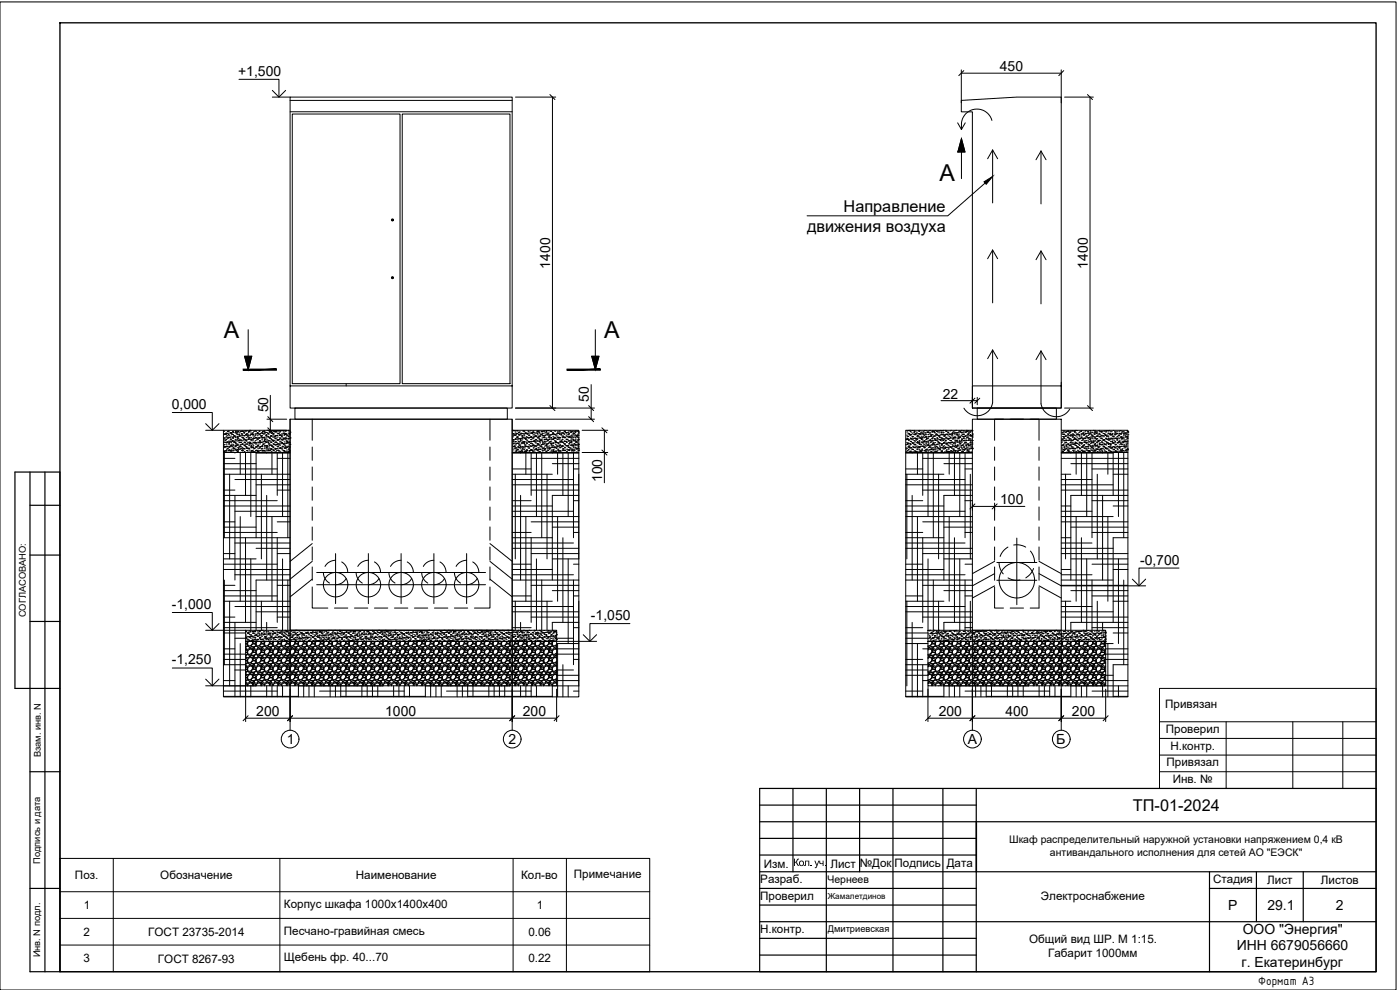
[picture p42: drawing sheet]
<svg xmlns="http://www.w3.org/2000/svg" width="420mm" height="297mm" viewBox="0 0 420 297" stroke-linecap="round" stroke-linejoin="round" font-family="sans-serif">
<defs><g id="words">
<g font-size="7">
<text x="282" y="54.3">А</text>
<text x="67.1" y="101.4">А</text>
<text x="181.3" y="101.4">А</text>
</g>
<g font-size="4.9">
<text x="253.2" y="63.7">Направление</text>
<text x="242.2" y="69.6">движения воздуха</text>
<text x="340" y="243.3">ТП-01-2024</text>
</g>
<g font-size="4.2">
<text x="71.5" y="22.7">+1,500</text>
<text x="300.1" y="21.3">450</text>
<text x="165.1" y="80.6" transform="rotate(-90 165.1 80.6)">1400</text>
<text x="326.5" y="80.6" transform="rotate(-90 326.5 80.6)">1400</text>
<text x="282.9" y="119.6">22</text>
<text x="51.5" y="122.7">0,000</text>
<text x="80.5" y="123.7" transform="rotate(-90 80.5 123.7)">50</text>
<text x="176.7" y="120.5" transform="rotate(-90 176.7 120.5)">50</text>
<text x="180.7" y="144.7" transform="rotate(-90 180.7 144.7)">100</text>
<text x="300.2" y="151.3">100</text>
<text x="342.1" y="169.4">-0,700</text>
<text x="51.6" y="182.7">-1,000</text>
<text x="177.4" y="186">-1,050</text>
<text x="51.6" y="199.4">-1,250</text>
<text x="76.9" y="214.8">200</text>
<text x="115.6" y="214.8">1000</text>
<text x="156.9" y="214.8">200</text>
<text x="281.7" y="214.8">200</text>
<text x="301.7" y="214.8">400</text>
<text x="321.7" y="214.8">200</text>
<text x="86" y="223.3">1</text>
<text x="152.6" y="223.3">2</text>
<text x="290.4" y="223.3">А</text>
<text x="317" y="223.3">Б</text>
<text x="368.6" y="273.1">Р</text>
<text x="380.3" y="273">29.1</text>
<text x="400.9" y="273.1">2</text>
<text x="373" y="280.1">ООО &quot;Энергия&quot;</text>
<text x="371.2" y="285.1">ИНН 6679056660</text>
<text x="372.6" y="290.2">г. Екатеринбург</text>
</g>
<text font-size="3.9" x="377.6" y="295.5">Формат А3</text>
<g font-size="3.5">
<text x="349.7" y="212.5">Привязан</text>
<text x="349.9" y="220">Проверил</text>
<text x="351.3" y="225">Н.контр.</text>
<text x="350.1" y="230">Привязал</text>
<text x="351.9" y="234.9">Инв. №</text>
<text x="22.5" y="263.8">Поз.</text>
<text x="48.1" y="263.8">Обозначение</text>
<text x="106.8" y="263.8">Наименование</text>
<text x="156.4" y="263.8">Кол-во</text>
<text x="172.3" y="263.4">Примечание</text>
<text x="229.3" y="260.3">Изм.</text>
<text x="249.2" y="260.3">Лист</text>
<text x="258" y="260">№Док</text>
<text x="268.5" y="260">Подпись</text>
<text x="284.1" y="260">Дата</text>
<text x="228.2" y="269.9">Проверил</text>
<text x="228.2" y="265">Разраб.</text>
<text x="312.4" y="270">Электроснабжение</text>
<text x="364.1" y="265.1">Стадия</text>
<text x="380.3" y="265.3">Лист</text>
<text x="396.4" y="265.3">Листов</text>
<text x="25.1" y="272.8">1</text>
<text x="85.2" y="272.4">Корпус шкафа 1000х1400х400</text>
<text x="161.1" y="272.8">1</text>
<text x="25.1" y="280.8">2</text>
<text x="44.5" y="280.8">ГОСТ 23735-2014</text>
<text x="85.2" y="280.4">Песчано-гравийная смесь</text>
<text x="158.6" y="280.8">0.06</text>
<text x="228.2" y="280">Н.контр.</text>
<text x="308.9" y="282.9">Общий вид ШР. М 1:15.</text>
<text x="314.6" y="287.1">Габарит 1000мм</text>
<text x="25" y="288.8">3</text>
<text x="47.4" y="288.8">ГОСТ 8267-93</text>
<text x="85.2" y="288.5">Щебень фр. 40...70</text>
<text x="158.6" y="288.8">0.22</text>
</g>
<g font-size="3.1">
<text x="302.9" y="253.1">Шкаф распределительный наружной установки напряжением 0,4 кВ</text>
<text x="315.1" y="256.8">антивандального исполнения для сетей АО &quot;ЕЭСК&quot;</text>
<text x="238" y="259.8">Кол . уч.</text>
<text x="248.3" y="264.9">Чернеев</text>
</g>
<g font-size="2.8">
<text x="7.7" y="185.2" transform="rotate(-90 7.7 185.2)">СОГЛАСОВАНО:</text>
<text x="12.2" y="227.2" transform="rotate(-90 12.2 227.2)">Взам. инв. N</text>
<text x="12" y="259.2" transform="rotate(-90 12 259.2)">Подпись и дата</text>
<text x="248.4" y="279.8">Дмитриевская</text>
<text x="12" y="287.3" transform="rotate(-90 12 287.3)">Инв. N подл.</text>
</g>
<text font-size="2.4" x="248.4" y="269.8">Жамалетдинов</text>
</g></defs>
<path d="M18 6.8h395v284.8h-395z" fill="none" stroke="#000" stroke-width=".4"/>
<path d="M9 141.6v150h9v-150h-13.5v65h13.5M9 151.6h9M13.5 141.6v150M9 166.5h9M9 186.5h9M9 231.5h9M9 266.6h9" fill="none" stroke="#000" stroke-width=".36"/>
<!-- layer: 0 -->
<g fill="none" stroke="#000" stroke-width=".36">
<path d="M228 236.6h185v55h-185zM238 236.6v25M248 236.6v55M258 236.6v25M268 236.6v55M283 236.6v55M293 236.6v10M228 241.6h65M228 246.6h185M228 251.6h65M228 256.5h65M228 261.6h185"/>
<path d="M228 266.6h65M228 271.6h65M228 276.5h185M293 261.6v30M363 266.6h50M363 261.6v30M377.1 261.6v14.9M391.1 261.6v14.9M228 281.5h65M228 286.6h65"/>
</g>
<path d="M293 246.6v15" fill="none" stroke="#000" stroke-width=".51"/>
<g fill="none" stroke="#000" stroke-width=".3">
<path d="M0 .6h419v296.4h-419zM71.7 23.8h12v5.3M81.7 27.1l2 2 2-2M81.7 29.1h5.4M87.1 30.1h66.6M87.1 33.5h66.6M87.7 34.2h32.4v80.9h-32.4zM120.7 34.2h32.4v80.9h-32.4zM154.7 29.1h12.1M165 28.4l1.5 1.5M165.8 29.1v93.3M287.4 36.9l1.1 1.9"/>
<path d="M288.5 30.1l16.7-1h13.3v93.3h-26.7v-88.8h-3.3zM288.5 21v9.8M288.5 22h30M289.2 21.2l-1.5 1.5M289.7 36.9l-1.2 1.9M297.7 36.1a4.7 4.7 0 0 0-4.9-3.4 4.7 4.7 0 0 0-4.3 4.2v1.9M318.5 21v9.8M319.2 21.2l-1.4 1.5M319.5 29.1h8.6M326.4 28.4l1.5 1.5M327.1 29.1v93.3M288.5 41.6l1.1 4h-2.1z"/>
<path d="M288.5 45.6v8M295.7 54.9l-11.3 9.9h-42.2M297.9 45v15.9M297.9 45l1.5 2.6M297.9 45l-1.5 2.6M312.4 45.3v15.9M312.4 45.3l-1.5 2.6M312.4 45.3l1.5 2.6M117.6 66h.4zM297.9 75v15.9M297.9 75l1.5 2.6M297.9 75l-1.5 2.6"/>
<path d="M312.4 75.3v15.9M312.4 75.3l-1.5 2.6M312.4 75.3l1.5 2.6M74.5 98.9v8M117.6 83.3h.2zM117.8 83.3h.1M117.8 83.3h.2zM178.7 98.9v8M73.4 106.9h2.1l-1 4zM81.1 118.6v10.5M87.1 115.8h66.6v6.6h-66.6v-93.3h66.6v86.7M103.9 115.1v.7"/>
<path d="M177.4 115.4v10.4M177.6 106.9h2.1l-1 4zM291.8 119.2v2.2M292.6 119.5l-1.5 1.5M293.3 119.2v2.2M294 119.5l-1.5 1.5M297.9 105v15.9a4.7 4.7 0 0 1-3.7 3.8 4.7 4.7 0 0 1-4.9-2.2M297.9 105l1.5 2.6M297.9 105l-1.5 2.6M312.4 105.3v15.9a4.7 4.7 0 0 0 3.8 3.8 4.7 4.7 0 0 0 4.8-2.2M312.4 105.3l-1.5 2.6M312.4 105.3l1.5 2.6"/>
<path d="M318.5 114.7v7.7h-26.7v-6.6h26.7M51.7 123.8h12v5.3M61.7 127.1l2 2 2-2M61.7 129.1h5.4M67.1 137.5h3.4M67.1 139.1h9.8M67.1 135.8h20M67.1 132.8h.1M67.1 133.5h.1M67.1 135.4h.1M67.1 131.7h.1M67.1 129.4h.1"/>
<path d="M67.2 130.4h.1M67.2 135.5h.1M67.2 131.4h.1M67.2 130.1h.1M67.2 132.3h.1M67.2 134.1h.1M67.2 131.5h.1M67.3 133.3h.1M67.3 134.3h.1M67.3 135.4h.1M67.3 133.9h.1M67.3 135.3h.1"/>
<path d="M67.3 135.9v25.4M67.4 132h.1M67.5 132.7h.1M67.5 134.1h.1M67.5 130.2h.1M67.6 132.1h.1M67.6 134h.1M67.6 130.3h.1M67.6 130.1h.1M67.7 131.4h.1M67.7 134.1h.1M67.7 135.3h.1"/>
<path d="M67.7 135.2h.1M67.7 132.7h.1M67.8 129.9h.1M67.8 130.9h.1M67.8 131.9h.1M67.8 130.2h.1M67.9 133.3h.1M67.9 132.8h.1M67.9 130.1h.1M67.9 133.8h.1M67.9 135.3h.1M67.9 134h.1"/>
<path d="M67.9 134.8h.1M68.1 131.4h.1M68.1 130.7h.1M68.1 132.6h.1M68.1 134.5h.1M68.2 130h.1M68.2 133.9h.1M68.2 129.5h.1M68.3 131.5h.1M68.3 134.5h.1M68.3 131.3h.1M68.4 135.2h.1"/>
<path d="M68.5 132.6h.1M68.5 129.4h.1M68.5 130.4h.1M68.5 129.3h.1M68.5 131.3h.1M68.5 131.2h.1M68.6 132.3h.1M68.6 130h.1M68.6 133.3h.1M68.6 133.9h.1M68.6 133.1h.1M68.6 134.3h.1"/>
<path d="M68.6 131.3h.1M68.6 130.7h.1M68.6 134.9h.1M68.7 135.3h.1M68.7 135.2h.1M68.7 132.8h.1M68.7 135h.1M68.8 132.6h.1M68.9 133.9h.1M69 131.2h.1M69 132h.1M69 129.8h.1"/>
<path d="M69.1 135.2h.1M69.1 134.1h.1M69.1 132.5h.1M69.1 131.7h.1M69.1 133.5h.1M69.1 129.9h.1M69.2 129.9h.1M69.2 135.4h.1M69.2 130.9h.1M69.2 133.6h.1M69.2 131.8h.1M69.2 130.1h.1"/>
<path d="M69.3 132.8h.1M69.3 129.9h.1M69.3 133.8h.1M69.3 135.2h.1M69.3 134.8h.1M69.3 135.7h.1M69.4 130.2h.1M69.4 133.3h.1M69.5 132.5h.1M69.5 135.3h.1M69.5 129.8h.1M69.6 133.8h.1"/>
<path d="M69.6 130.3h.1M69.6 132.2h.1M69.6 131.4h.1M69.6 134h.1M69.7 132.2h.1M69.7 131.1h.1M69.8 129.4h.1M69.8 135.1h.1M69.8 129.5h.1M69.8 130.4h.1M69.8 131.4h.1M69.8 131.5h.1"/>
<path d="M69.8 134.5h.1M69.9 132.3h.1M69.9 133.3h.1M69.9 134.3h.1M69.9 129.8h.1M70 135.3h.1M70 131.1h.1M70 133.7h.1M70 135h.1M70 132.6h.1M70.1 130.8h.1M70.1 132.6h.1"/>
<path d="M70.1 134.5h.1M70.2 130.8h.1M70.2 132.4h.1M70.2 130.7h.1M70.2 134.6h.1M70.3 132.8h.1M70.4 131h.1M70.4 132.3h.1M70.4 135h.1M70.4 133.9h.1M70.5 129.9h.1M70.5 135.8v.1"/>
<path d="M70.5 130.8h.1M70.5 131.8h.1M70.6 129.3h.1M70.6 132.8h.1M70.6 133.8h.1M70.6 129.7h.1M70.6 132h.1M70.6 131.2h.1M70.6 133.1h.1M70.7 134.8h.1M70.7 133.6h.1M70.7 134.1h.1"/>
<path d="M70.7 129.4h.1M70.7 135.7h.1M70.7 135h.1M70.7 133.2h.1M70.8 130.1h.1M70.8 135.2h.1M70.9 132.3h.1M70.9 129.7h.1M70.9 133.6h.1M71 130.2h.1M71 133.3h.1M71.1 130.9h.1"/>
<path d="M71.1 135.3h.1M71.1 129.8h.1M71.1 134.9h.1M71.1 131.7h.1M71.1 129.4h.1M71.2 130.3h.1M71.2 133.6h.1M71.2 135.5h.1M71.2 131.3h.1M71.2 131.4h.1M71.2 131.8h.1M71.2 132.3h.1"/>
<path d="M71.3 133.3h.1M71.3 135.5h.1M71.3 129.6h.1M71.3 134.2h.1M71.3 135.2h.1M71.3 133.5h.1M71.4 130.9h.1M71.4 129.5h.1M71.4 134.8h.1M71.4 131.5h.1M71.4 134.5h.1M71.6 132.2h.1"/>
<path d="M71.6 132.6h.1M71.6 130.3h.1M71.7 134.1h.1M71.7 130.4h.1M71.8 130.9h.1M71.8 134.1h.1M71.8 129.9h.1M71.8 130.7h.1M71.8 134.8h.1M71.8 130.8h.1M71.8 132.2h.1M71.8 131.8h.1"/>
<path d="M71.9 132.8h.1M71.9 133.8h.1M71.9 134.8h.1M72 135.7h.1M72 129.5h.1M72 133.4h.1M72 133.9h.1M72.1 135.8v6.5M72.1 130.8h.1M72.2 132.7h.1M72.2 132h.1M72.2 134.5h.1"/>
<path d="M72.2 129.5h.1M72.2 132.1h.1M72.2 134.1h.1M72.3 133.4h.1M72.4 130.1h.1M72.4 135.2h.1M72.5 130.8h.1M72.5 129.3h.1M72.5 130.3h.1M72.5 134.7h.1M72.5 131.3h.1M72.6 132.3h.1"/>
<path d="M72.6 133.3h.1M72.6 130.2h.1M72.6 134.2h.1M72.6 129.4h.1M72.6 135.3h.1M72.6 131.3h.1M72.7 135.2h.1M72.7 129.4h.1M72.7 133.1h.1M72.7 133.4h.1M72.7 135h.1M72.7 130.7h.1"/>
<path d="M72.7 131.3h.1M72.7 134.7h.1M72.8 131.4h.1M72.8 135.1h.1M72.9 132h.1M73 129.4h.1M73 131.5h.1M73 134.5h.1M73.1 130.7h.1M73.1 129.8h.1M73.2 129.8h.1M73.2 134.6h.1"/>
<path d="M73.2 131.7h.1M73.2 130.8h.1M73.2 132h.1M73.2 132.6h.1M73.2 133.6h.1M73.2 131.8h.1M73.2 129.9h.1M73.2 135.5h.1M73.3 132.7h.1M73.3 133.7h.1M73.3 134.7h.1M73.3 135.7h.1"/>
<path d="M73.4 129.3h.1M73.4 130.7h.1M73.4 133.3h.1M73.4 132.8h.1M73.6 131.9h.1M73.6 129.3h.1M73.6 133.9h.1M73.7 133.2h.1M73.7 130.4h.1M73.7 132.2h.1M73.7 135.8v12.8M73.7 134.1h.1"/>
<path d="M73.8 129.3h.1M73.8 132h.1M73.8 132.3h.1M73.8 130.3h.1M73.8 131.3h.1M73.8 130.6h.1M73.8 134.1h.1M73.9 134.5h.1M73.9 132.3h.1M73.9 133.3h.1M73.9 134.2h.1M74 135.2h.1"/>
<path d="M74 130.1h.1M74 129.3h.1M74.1 133.2h.1M74.1 130.5h.1M74.1 134.5h.1M74.2 130.2h.1M74.2 130.8h.1M74.2 133.3h.1M74.2 132.7h.1M74.2 135.3h.1M74.2 134.6h.1M74.3 130.9h.1"/>
<path d="M74.3 131.8h.1M74.3 134.6h.1M74.4 131.4h.1M74.5 129.8h.1M74.5 130.5h.1M74.5 130.8h.1M74.5 134.4h.1M74.5 129.4h.1M74.5 131.7h.1M74.5 131.8h.1M74.6 132.7h.1M74.6 135.7h.1"/>
<path d="M74.6 131.5h.1M74.6 134.5h.1M74.6 133.7h.1M74.7 134.7h.1M74.7 129.4h.1M74.7 135.7h.1M74.7 131.3h.1M74.7 129.1h.1M74.7 133.2h.1M74.7 129.5h.1M74.8 133.1h.1M74.8 132.6h.1"/>
<path d="M74.8 135.1h.1M74.8 133.3h.1M75 130.7h.1M75 131.7h.1M75 129.1h.1M75 132.8h.1M75 133.1h.1M75 135.7h.1M75.1 129.3h.1M75.2 130.3h.1M75.2 130.4h.1M75.2 133.9h.1"/>
<path d="M75.2 129.9h.1M75.2 131.2h.1M75.2 131.8h.1M75.2 134.4h.1M75.2 132.2h.1M75.3 133.2h.1M75.3 133.7h.1M75.3 135.8v19.2M75.3 135.5h.1M75.3 134.2h.1M75.3 131.9h.1M75.3 135.2h.1"/>
<path d="M75.4 132h.1M75.4 135.6h.1M75.4 134h.1M75.4 133h.1M75.5 130.4h.1M75.5 134.3h.1M75.5 130.1h.1M75.6 135.2h.1M75.6 131.7h.1M75.7 135.6h.1M75.7 130.4h.1M75.8 130.2h.1"/>
<path d="M75.8 133.3h.1M75.8 132.3h.1M75.8 134.1h.1M75.8 129.8h.1M75.8 130.4h.1M75.8 130.8h.1M75.8 135.3h.1M75.8 131.8h.1M75.9 130.3h.1M75.9 134.2h.1M75.9 132.7h.1M75.9 133.7h.1"/>
<path d="M75.9 131.6h.1M75.9 134.7h.1M75.9 131.4h.1M76 135.6h.1M76 135.7h.1M76.1 129.4h.1M76.1 132.9h.1M76.2 131.5h.1M76.2 134.5h.1M76.2 130.9h.1M76.2 132.7h.1M76.3 134.6h.1"/>
<path d="M76.3 131.6h.1M76.3 132.8h.1M76.4 135.5h.1M76.4 132.6h.1M76.4 132.9h.1M76.5 129.3h.1M76.5 130.2h.1M76.5 130.7h.1M76.5 131.2h.1M76.6 132.2h.1M76.6 132.8h.1M76.6 133.2h.1"/>
<path d="M76.6 134.2h.1M76.7 135.2h.1M76.7 129.4h.1M76.7 131.3h.1M76.8 133.9h.1M76.8 133.2h.1M76.8 130.2h.1M76.8 132.8h.1M76.8 135.1h.1M76.8 131.4h.1M76.9 134.1h.1M76.9 135.2h.1"/>
<path d="M76.9 132h.1M77 134h.1M77 131.5h.1M77.1 135.4h.1M77.1 130.1h.1M77.2 129.8h.1M77.2 135.2h.1M77.2 130.7h.1M77.2 131.7h.1M77.2 129.9h.1M77.2 130.1h.1M77.3 132.7h.1"/>
<path d="M77.3 133.7h.1M77.3 131.5h.1M77.3 134.1h.1M77.3 131.8h.1M77.3 134.6h.1M77.3 135.4h.1M77.3 130h.1M77.3 135.6h.1M77.3 130.2h.1M77.3 133.3h.1M77.4 133.8h.1M77.4 135.3h.1"/>
<path d="M77.5 132.7h.1M77.5 131.4h.1M77.7 131.4h.1M77.7 129.4h.1M77.7 135.3h.1M77.7 131.5h.1M77.8 129.3h.1M77.8 132.7h.1M77.8 134.5h.1M77.8 130.4h.1M77.8 132.3h.1M77.8 130.3h.1"/>
<path d="M77.8 131.2h.1M77.8 134.2h.1M77.9 132.2h.1M77.9 132.4h.1M77.9 133.2h.1M77.9 130h.1M77.9 134.2h.1M77.9 132.6h.1M78 135.2h.1M78 134h.1M78.1 130.7h.1M78.2 132.6h.1"/>
<path d="M78.2 132.8h.1M78.2 130h.1M78.2 133.9h.1M78.3 130.9h.1M78.3 132.8h.1M78.3 134.6h.1M78.4 133.9h.1M78.4 130.9h.1M78.4 131.3h.1M78.4 135.2h.1M78.4 134.7h.1M78.5 129.7h.1"/>
<path d="M78.5 130.7h.1M78.5 132h.1M78.5 131.7h.1M78.6 134h.1M78.6 132.7h.1M78.6 129.9h.1M78.6 133.7h.1M78.6 133.9h.1M78.7 134.6h.1M78.7 131.3h.1M78.7 135.6h.1M78.7 135.2h.1"/>
<path d="M78.7 130.1h.1M78.7 129.5h.1M78.8 135.2h.1M78.8 131.4h.1M78.8 133.2h.1M78.8 129.5h.1M78.9 132.6h.1M78.9 135.1h.1M78.9 133.3h.1M78.9 130.2h.1M79 135.3h.1M79.1 131.2h.1"/>
<path d="M79.1 135.2h.1M79.1 132.5h.1M79.1 131.3h.1M79.1 129.2h.1M79.2 130.2h.1M79.2 131.2h.1M79.2 132.2h.1M79.3 133.1h.1M79.3 129.9h.1M79.3 129.4h.1M79.3 134.1h.1M79.3 131.8h.1"/>
<path d="M79.3 135.1h.1M79.3 133.8h.1M79.3 131.5h.1M79.3 134.5h.1M79.4 133.7h.1M79.4 135.6h.1M79.4 131.9h.1M79.5 135.7h.1M79.5 132.6h.1M79.5 132.5h.1M79.6 129.8h.1M79.6 133.8h.1"/>
<path d="M79.7 130.7h.1M79.7 132.8h.1M79.8 131.1h.1M79.8 129.7h.1M79.8 135.1h.1M79.8 130.4h.1M79.8 130.7h.1M79.8 131.7h.1M79.8 132.3h.1M79.9 134.2h.1M79.9 132.7h.1M79.9 130.5h.1"/>
<path d="M79.9 133.7h.1M79.9 134.6h.1M79.9 133.9h.1M79.9 134.3h.1M80 129.8h.1M80 135.6h.1M80 133.7h.1M80 131.1h.1M80 135.8v.1M80.1 135h.1M80.1 132h.1M80.1 125.8h5.9"/>
<path d="M80.1 129.1h5.9M80.2 134h.1M80.2 132.4h.1M80.3 130.1h.1M80.3 130.9h.1M80.3 135.2h.1M80.3 132.8h.1M80.4 128.4l1.5 1.5M80.4 125l1.5 1.5M80.4 134.7h.1M80.4 131h.1M80.4 132.9h.1"/>
<path d="M80.5 129.2h.1M80.5 135h.1M80.5 130.2h.1M80.5 132.3h.1M80.5 133.3h.1M80.5 131.2h.1M80.6 132.2h.1M80.6 135.3h.1M80.6 133.1h.1M80.6 134.1h.1M80.7 135.1h.1M80.7 129.7h.1"/>
<path d="M80.7 133.6h.1M80.7 131.3h.1M80.8 129.5h.1M80.8 131.4h.1M80.9 129.4h.1M80.9 133.3h.1M80.9 132.3h.1M80.9 135.1h.1M80.9 129.7h.1M80.9 131.5h.1M80.9 134.5h.1M81 133.6h.1"/>
<path d="M81 135.2h.1M81.1 132.6h.1M81.1 130.9h.1M81.2 129.7h.1M81.2 134.9h.1M81.2 130.7h.1M81.2 131.6h.1M81.3 132.6h.1M81.3 133.6h.1M81.3 130.7h.1M81.3 134.6h.1M81.3 132.8h.1"/>
<path d="M81.3 130h.1M81.3 135.6h.1M81.3 129.6h.1M81.4 133.5h.1M81.4 131.9h.1M81.4 130.9h.1M81.4 133.7h.1M81.4 130.1h.1M81.4 134.8h.1M81.4 135.6h.1M81.5 133.9h.1M81.6 132.2h.1"/>
<path d="M81.6 135.8v6.5M81.7 132h.1M81.7 134h.1M81.8 129.2h.1M81.8 130.2h.1M81.8 130.8h.1M81.8 131.2h.1M81.9 134.8h.1M81.9 130.5h.1M81.9 132.2h.1M81.9 130.1h.1M81.9 132.3h.1"/>
<path d="M81.9 133.1h.1M81.9 134.2h.1M81.9 134.1h.1M81.9 135.2h.1M82 135.1h.1M82 132.4h.1M82 129.5h.1M82.1 133.4h.1M82.1 130.2h.1M82.1 133.3h.1M82.1 135.3h.1M82.3 132.1h.1"/>
<path d="M82.3 131.3h.1M82.3 129.5h.1M82.3 133.4h.1M82.4 130.9h.1M82.4 132.8h.1M82.4 134.7h.1M82.4 129.4h.1M82.4 131h.1M82.5 129.7h.1M82.5 130.8h.1M82.5 131.5h.1M82.5 134.5h.1"/>
<path d="M82.5 130.6h.1M82.5 134.7h.1M82.5 134.8h.1M82.5 131.6h.1M82.6 132.6h.1M82.6 133.6h.1M82.7 134.6h.1M82.7 135.5h.1M82.7 129.4h.1M82.7 132.6h.1M82.7 133.4h.1M82.8 130.7h.1"/>
<path d="M82.8 134.7h.1M82.8 129.5h.1M82.9 131.4h.1M82.9 132.8h.1M82.9 133.3h.1M82.9 129.6h.1M83 132h.1M83 135.2h.1M83 133.4h.1M83.1 133.9h.1M83.1 129.2h.1M83.2 130.7h.1"/>
<path d="M83.2 130.2h.1M83.2 131.1h.1M83.2 134.6h.1M83.2 135.8v12.8M83.2 137.5h3.9M83.2 132h.1M83.2 132.1h.1M83.3 133.1h.1M83.3 132h.1M83.3 134.1h.1M83.3 134h.1M83.3 135.1h.1"/>
<path d="M83.4 130h.1M83.4 129.3h.1M83.4 131.9h.1M83.4 133.3h.1M83.5 130.1h.1M83.5 133.8h.1M83.5 135.6h.1M83.5 135.2h.1M83.5 132h.1M83.6 135.7h.1M83.7 129.3h.1M83.7 131.9h.1"/>
<path d="M83.7 130.2h.1M83.7 133.2h.1M83.7 135.3h.1M83.8 129.7h.1M83.8 130.7h.1M83.9 131.6h.1M83.9 130.6h.1M83.9 131.3h.1M83.9 132.6h.1M83.9 130.5h.1M83.9 134.5h.1M83.9 133.6h.1"/>
<path d="M83.9 132.4h.1M83.9 134.6h.1M83.9 134.2h.1M84 135.6h.1M84 130.6h.1M84 129.4h.1M84.1 134.3h.1M84.1 129.2h.1M84.1 131.5h.1M84.1 134.5h.1M84.1 133.2h.1M84.1 130.5h.1"/>
<path d="M84.2 134.5h.1M84.3 132.6h.1M84.3 131.8h.1M84.4 135.8h.1M84.4 131h.1M84.4 130.7h.1M84.4 132.8h.1M84.5 129.2h.1M84.5 132.8h.1M84.5 130.1h.1M84.5 134.7h.1M84.5 131.1h.1"/>
<path d="M84.5 130.5h.1M84.5 132.9h.1M84.6 132.1h.1M84.6 134.4h.1M84.6 133.1h.1M84.6 131.8h.1M84.6 134.1h.1M84.6 135.7h.1M84.7 135h.1M84.7 133.9h.1M84.8 129.1h.1M84.8 133.1h.1"/>
<path d="M84.8 135.8v19.2M84.9 132h.1M84.9 134h.1M84.9 129.6h.1M84.9 131.4h.1M85 133.3h.1M85 131.7h.1M85 135.2h.1M85 130.1h.1M85 131.5h.1M85 135.7h.1M85.1 133h.1"/>
<path d="M85.1 135.2h.1M85.1 135.3h.1M85.2 129.6h.1M85.2 130.6h.1M85.2 131.6h.1M85.2 130.4h.1M85.2 130.2h.1M85.3 132.6h.1M85.3 134.3h.1M85.3 133.3h.1M85.3 133.5h.1M85.3 135.3h.1"/>
<path d="M85.3 134.5h.1M85.3 135.5h.1M85.4 130h.1M85.4 131.3h.1M85.5 133h.1M85.5 131.9h.1M85.5 130.4h.1M85.5 133.8h.1M85.5 130.1h.1M85.5 134.3h.1M85.5 135.7h.1M85.6 133.9h.1"/>
<path d="M85.6 129.4h.1M85.7 131.5h.1M85.7 134.5h.1M85.7 131.6h.1M85.7 135.6h.1M85.8 129.2h.1M85.8 130.1h.1M85.8 131.1h.1M85.9 132.6h.1M85.9 132.1h.1M85.9 133.1h.1M85.9 130.3h.1"/>
<path d="M85.9 134.1h.1M85.9 134.2h.1M86 135h.1M86 131.6h.1M86 130.5h.1M86 132.4h.1M86 135.6h.1M86 130.7h.1M86 134.3h.1M86.1 132.7h.1M86.1 132.5h.1M86.2 132.9h.1"/>
<path d="M86.3 133.9h.1M86.4 131.6h.1M86.4 135.9v25.4M86.4 132.9h.1M86.4 135.5h.1M86.4 132h.1M86.4 129.1h.1M86.4 131h.1M86.5 129.6h.1M86.5 134h.1M86.5 132.9h.1M86.5 130.6h.1"/>
<path d="M86.5 134.8h.1M86.6 131.6h.1M86.6 131.1h.1M86.6 132.6h.1M86.6 130.2h.1M86.6 133.5h.1M86.6 130.1h.1M86.6 134.8h.1M86.6 134.2h.1M86.7 134.5h.1M86.7 135.5h.1M86.7 135.2h.1"/>
<path d="M86.8 130.2h.1M86.8 132.8h.1M86.8 133.3h.1M86.9 130.2h.1M86.9 134.1h.1M86.9 135.3h.1M86.9 129.6h.1M87 131.5h.1M87 131.3h.1M87 133.3h.1M87 129.7h.1M87.1 125.8h66.6v63.3h-66.6z"/>
<path d="M87.1 129.1h-20v80h106.6v-80h-20M87.1 125.8v63.3h66.6v-63.3M87.1 135.9h-10.2v25.4M88.5 122.4h63.8v3.4h-63.8zM93.7 125.8v6.3M93.7 134.1v4M147 125.8v6.3M147 134.1v4M153.7 135.9h20M153.7 135.8h20M153.8 129.1h.1M153.9 130.1h.1"/>
<path d="M153.9 131.1h.1M153.9 132.5h.1M153.9 132h.1M153.9 131.9h.1M153.9 133h.1M153.9 129.3h.1M154 134h.1M154 133.2h.1M154 130.1h.1M154 135h.1M154.1 130.6h.1M154.1 132h.1"/>
<path d="M154.1 133.9h.1M154.1 132.6h.1M154.1 135.7h.1M154.1 130.2h.1M154.1 130.5h.1M154.2 134h.1M154.2 134.5h.1M154.3 133.8h.1M154.3 129.2h.1M154.4 133.1h.1M154.4 130.5h.1M154.5 134.4h.1"/>
<path d="M154.5 131.9h.1M154.5 133.9h.1M154.5 129.6h.1M154.5 130.6h.1M154.6 132.5h.1M154.6 130.5h.1M154.6 131.5h.1M154.6 134.4h.1M154.6 131.8h.1M154.6 135.7h.1M154.6 129.9h.1M154.6 132.6h.1"/>
<path d="M154.7 133.5h.1M154.7 134.5h.1M154.7 135h.1M154.7 125.8h23.7M154.7 122.4h23.7M154.7 135.5h.1M154.8 130.4h.1M154.9 134.4h.1M154.9 130.1h.1M154.9 133.1h.1M154.9 131.7h.1M154.9 135.7h.1"/>
<path d="M154.9 135.2h.1M155 129.2h.1M155 131.1h.1M155 131.2h.1M155.1 133h.1M155.1 134.9h.1M155.1 131.2h.1M155.2 134.9h.1M155.2 129.3h.1M155.2 130.1h.1M155.3 131h.1M155.3 131.3h.1"/>
<path d="M155.3 134.4h.1M155.3 132h.1M155.3 131.7h.1M155.3 133h.1M155.3 135.6h.1M155.4 134h.1M155.4 134.9h.1M155.5 132.5h.1M155.5 130.4h.1M155.5 129.7h.1M155.6 134.3h.1M155.6 131.6h.1"/>
<path d="M155.6 133.5h.1M155.6 130.6h.1M155.6 129.8h.1M155.6 135.3h.1M155.7 132.6h.1M155.7 135.7h.1M155.7 133.5h.1M155.8 130.3h.1M155.8 133h.1M155.8 134.3h.1M155.9 129.6h.1M155.9 130.6h.1"/>
<path d="M155.9 133.8h.1M155.9 131.5h.1M155.9 132.5h.1M156 133.5h.1M156 131.6h.1M156 134.5h.1M156 135.5h.1M156 131.9h.1M156.1 130.2h.1M156.1 133.9h.1M156.1 132h.1M156.2 132.1h.1"/>
<path d="M156.2 130.3h.1M156.2 134.2h.1M156.2 129.9h.1M156.2 135.8v.1M156.3 131.6h.1M156.3 135.5h.1M156.3 135h.1M156.4 132.8h.1M156.4 130.1h.1M156.4 133.1h.1M156.5 135.2h.1M156.6 130h.1"/>
<path d="M156.6 130.6h.1M156.6 131h.1M156.6 132.6h.1M156.6 132h.1M156.6 131.2h.1M156.6 134.4h.1M156.7 133h.1M156.7 131.5h.1M156.7 130.7h.1M156.7 133.9h.1M156.7 135.5h.1M156.7 134.9h.1"/>
<path d="M156.7 132.8h.1M156.7 134.5h.1M156.8 129.3h.1M156.8 131.3h.1M156.9 134.4h.1M156.9 130.2h.1M156.9 134.1h.1M157 132.5h.1M157.1 129.3h.1M157.1 131.1h.1M157.1 132.8h.1M157.1 133h.1"/>
<path d="M157.1 130.1h.1M157.2 134.9h.1M157.2 134.1h.1M157.2 129.5h.1M157.2 130.6h.1M157.2 133.1h.1M157.2 130.5h.1M157.2 132.6h.1M157.3 131.5h.1M157.3 135.7h.1M157.3 132.5h.1M157.4 133.4h.1"/>
<path d="M157.4 131.4h.1M157.4 134.4h.1M157.4 135.4h.1M157.5 133.8h.1M157.6 130.1h.1M157.6 134h.1M157.6 129.7h.1M157.6 131.4h.1M157.6 131.6h.1M157.6 131.8h.1M157.6 135.3h.1M157.6 133.5h.1"/>
<path d="M157.7 133.9h.1M157.7 131.7h.1M157.8 135.5h.1M157.8 129.9h.1M157.8 132.7h.1M157.8 135.8v6.5M157.9 130h.1M157.9 135h.1M157.9 131h.1M157.9 132h.1M157.9 133h.1M158 133.9h.1"/>
<path d="M158 134.9h.1M158 130.1h.1M158 131.3h.1M158 133.1h.1M158.1 135.3h.1M158.1 132.6h.1M158.1 135.2h.1M158.1 130.2h.1M158.1 132.1h.1M158.2 134h.1M158.2 130.3h.1M158.2 131.2h.1"/>
<path d="M158.2 130h.1M158.2 134.1h.1M158.3 133.9h.1M158.4 129.3h.1M158.4 131.3h.1M158.4 134.4h.1M158.5 132.6h.1M158.5 129.9h.1M158.5 129.5h.1M158.5 133.9h.1M158.6 130.5h.1M158.6 131.5h.1"/>
<path d="M158.6 132.5h.1M158.6 130.7h.1M158.6 132.4h.1M158.6 132.6h.1M158.7 133.4h.1M158.7 134.5h.1M158.7 134.4h.1M158.7 131.2h.1M158.7 135.4h.1M158.7 132.6h.1M158.7 135.2h.1M158.8 130.6h.1"/>
<path d="M158.8 132.6h.1M158.9 135.7h.1M158.9 129.9h.1M159 133.8h.1M159 131.2h.1M159 135.2h.1M159.1 129.3h.1M159.1 131.2h.1M159.2 132.5h.1M159.2 133.1h.1M159.2 131.8h.1M159.2 134.9h.1"/>
<path d="M159.2 131.2h.1M159.2 130h.1M159.3 131h.1M159.3 133.9h.1M159.3 131.9h.1M159.3 135h.1M159.3 132.9h.1M159.4 133.9h.1M159.4 134.9h.1M159.4 131.2h.1M159.4 129.9h.1M159.4 135.8v12.8"/>
<path d="M159.4 137.5h14.3M159.4 135.1h.1M159.4 132.5h.1M159.4 135h.1M159.6 130.1h.1M159.6 129.8h.1M159.6 133.1h.1M159.7 133.8h.1M159.7 135.2h.1M159.7 131.6h.1M159.7 133.5h.1M159.7 129.8h.1"/>
<path d="M159.7 135.4h.1M159.8 131.2h.1M159.8 133.6h.1M159.9 129.5h.1M159.9 132.4h.1M159.9 130.5h.1M159.9 129.8h.1M159.9 131.5h.1M159.9 133.7h.1M160 129.3h.1M160 133.4h.1M160 134.4h.1"/>
<path d="M160 131.3h.1M160 135.4h.1M160.1 131.1h.1M160.1 135h.1M160.1 130.2h.1M160.2 132.1h.1M160.2 132.5h.1M160.2 134h.1M160.3 132.2h.1M160.3 129.7h.1M160.3 131h.1M160.3 133.7h.1"/>
<path d="M160.4 135h.1M160.4 130.6h.1M160.4 132.6h.1M160.4 135.7h.1M160.5 132.3h.1M160.6 130h.1M160.6 130.9h.1M160.6 133.8h.1M160.6 131.9h.1M160.7 132.9h.1M160.7 130.7h.1M160.7 133.9h.1"/>
<path d="M160.7 132.6h.1M160.7 134.9h.1M160.7 134.5h.1M160.8 131h.1M160.8 130.8h.1M160.8 131.8h.1M160.8 134.9h.1M160.8 132.3h.1M160.8 133.9h.1M160.8 134.6h.1M161 129.6h.1M161 129.9h.1"/>
<path d="M161 135.8v19.2M161 133.6h.1M161 135h.1M161.1 129.3h.1M161.2 130.1h.1M161.2 133.1h.1M161.2 131.2h.1M161.2 129.5h.1M161.2 132.2h.1M161.2 130.5h.1M161.2 129.6h.1M161.2 135.2h.1"/>
<path d="M161.2 129.4h.1M161.3 135h.1M161.3 131.4h.1M161.3 133.5h.1M161.3 132.4h.1M161.3 133.1h.1M161.4 133.4h.1M161.4 134.4h.1M161.4 131.2h.1M161.4 135.3h.1M161.5 130.9h.1M161.5 134.8h.1"/>
<path d="M161.5 129.3h.1M161.6 131.3h.1M161.6 134.4h.1M161.6 129.5h.1M161.7 129.8h.1M161.7 133.5h.1M161.7 131.7h.1M161.7 130.9h.1M161.8 134.8h.1M161.8 133.6h.1M161.8 135.4h.1M161.8 132.5h.1"/>
<path d="M161.8 131.7h.1M161.9 130h.1M161.9 135.5h.1M161.9 131h.1M161.9 131.9h.1M161.9 132.1h.1M161.9 132.9h.1M161.9 130.6h.1M162 133.9h.1M162 132.6h.1M162 135.6h.1M162 134.9h.1"/>
<path d="M162.1 130.8h.1M162.2 134.7h.1M162.2 132.1h.1M162.2 130.3h.1M162.2 133.8h.1M162.3 134h.1M162.3 130.4h.1M162.3 129.4h.1M162.3 134.1h.1M162.4 131.8h.1M162.4 133.4h.1M162.4 133.9h.1"/>
<path d="M162.5 129.4h.1M162.6 129.9h.1M162.6 130.4h.1M162.6 135.9v25.4M162.6 131.4h.1M162.6 129.4h.1M162.6 132h.1M162.6 135h.1M162.6 132.4h.1M162.7 133.4h.1M162.7 134.4h.1M162.7 135.3h.1"/>
<path d="M162.7 130.8h.1M162.8 132.6h.1M162.8 130.1h.1M162.8 133.1h.1M162.8 134.5h.1M162.8 130.7h.1M162.8 135.2h.1M162.8 132.7h.1M162.9 134.6h.1M163 131.2h.1M163 129.4h.1M163.1 133.3h.1"/>
<path d="M163.1 130.7h.1M163.1 134.6h.1M163.1 129.3h.1M163.2 131.3h.1M163.2 134.4h.1M163.2 129.4h.1M163.2 131.2h.1M163.2 129.9h.1M163.3 130.9h.1M163.3 132h.1M163.3 133.1h.1M163.3 131.9h.1"/>
<path d="M163.3 135h.1M163.3 132.9h.1M163.3 131.3h.1M163.4 133.8h.1M163.4 132.5h.1M163.4 134.8h.1M163.4 135.1h.1M163.5 130.6h.1M163.5 134.6h.1M163.6 131.9h.1M163.6 132.6h.1M163.6 135.6h.1"/>
<path d="M163.7 129.8h.1M163.7 129.3h.1M163.7 133.2h.1M163.8 131.7h.1M163.8 133.7h.1M163.8 133.6h.1M163.8 129.9h.1M163.8 135.5h.1M163.9 129.5h.1M163.9 130.4h.1M163.9 133.7h.1M163.9 131.4h.1"/>
<path d="M163.9 132.4h.1M163.9 131.8h.1M164 131.9h.1M164 133.4h.1M164 129.2h.1M164 134.4h.1M164 133.9h.1M164 133.2h.1M164 135.3h.1M164.1 129.9h.1M164.2 130.5h.1M164.2 135h.1"/>
<path d="M164.2 134.5h.1M164.3 130.3h.1M164.3 132.2h.1M164.3 134.1h.1M164.3 130.1h.1M164.4 132.3h.1M164.4 129.2h.1M164.4 135.2h.1M164.4 133.1h.1M164.4 130.5h.1M164.5 134.4h.1M164.5 131.2h.1"/>
<path d="M164.6 129.9h.1M164.6 130.9h.1M164.6 131.9h.1M164.7 132.8h.1M164.7 131.8h.1M164.7 133.8h.1M164.7 135.7h.1M164.7 129.3h.1M164.7 134.8h.1M164.8 131.3h.1M164.8 134.4h.1M164.8 130.8h.1"/>
<path d="M164.8 132.7h.1M164.8 134.5h.1M164.8 130.9h.1M164.9 130.4h.1M164.9 131.7h.1M164.9 134.4h.1M164.9 134.6h.1M165 135.7h.1M165 132.5h.1M165 121.7l1.5 1.5M165.1 133h.1M165.1 130.6h.1"/>
<path d="M165.2 132.6h.1M165.2 135.6h.1M165.2 129.4h.1M165.2 130.4h.1M165.3 131.4h.1M165.3 131.3h.1M165.3 132.3h.1M165.3 133.1h.1M165.3 131.7h.1M165.3 129.5h.1M165.4 133.3h.1M165.4 133.7h.1"/>
<path d="M165.4 135h.1M165.4 134.3h.1M165.4 133h.1M165.4 135.6h.1M165.4 133.2h.1M165.4 135.3h.1M165.5 131.8h.1M165.5 130.4h.1M165.6 134.3h.1M165.6 133.9h.1M165.7 129.9h.1M165.8 135.8v.1"/>
<path d="M165.8 139.1h7.9M165.8 135h.1M165.8 129.9h.1M165.8 132.9h.1M165.8 131.7h.1M165.8 130.3h.1M165.8 133.6h.1M165.9 129.9h.1M165.9 134.2h.1M165.9 135.5h.1M165.9 131.8h.1M165.9 130.9h.1"/>
<path d="M165.9 131.9h.1M165.9 130.1h.1M165.9 133.1h.1M166 132.8h.1M166 135.6h.1M166 133.8h.1M166 135.2h.1M166 131.6h.1M166 134.8h.1M166.1 135.5h.1M166.1 131.2h.1M166.2 130.2h.1"/>
<path d="M166.3 134.2h.1M166.3 131.6h.1M166.3 129.3h.1M166.3 130.3h.1M166.3 135.5h.1M166.3 132.2h.1M166.3 131.3h.1M166.3 134.4h.1M166.3 134.1h.1M166.4 130.4h.1M166.4 134.2h.1M166.5 132.8h.1"/>
<path d="M166.5 129.4h.1M166.5 132.5h.1M166.6 130.4h.1M166.6 131.3h.1M166.6 132.3h.1M166.7 133.3h.1M166.7 131.5h.1M166.7 134.3h.1M166.7 130.5h.1M166.7 135.3h.1M166.7 135.5h.1M166.8 132.8h.1"/>
<path d="M166.8 132.6h.1M166.8 135.6h.1M166.8 130.8h.1M166.8 132.7h.1M166.9 134.6h.1M166.9 130.2h.1M166.9 132.8h.1M166.9 133.7h.1M167 134.1h.1M167.1 131.8h.1M167.2 133.9h.1M167.2 130.1h.1"/>
<path d="M167.2 132.8h.1M167.2 134.1h.1M167.2 129.9h.1M167.3 130.8h.1M167.3 131.8h.1M167.3 129.9h.1M167.3 129.4h.1M167.3 132.8h.1M167.3 131.3h.1M167.3 135.8v6.5M167.4 133.8h.1M167.4 135h.1"/>
<path d="M167.4 133.2h.1M167.4 134.8h.1M167.4 131.4h.1M167.4 135.7h.1M167.4 135.4h.1M167.5 135.1h.1M167.5 130.1h.1M167.5 133.1h.1M167.6 135.2h.1M167.6 130.1h.1M167.6 134h.1M167.7 131.4h.1"/>
<path d="M167.7 135.3h.1M167.7 131.2h.1M167.8 129.9h.1M167.9 129.4h.1M167.9 132.7h.1M167.9 131.8h.1M167.9 130.4h.1M167.9 129.3h.1M167.9 133.6h.1M167.9 130h.1M167.9 131.3h.1M167.9 132.3h.1"/>
<path d="M167.9 134.4h.1M167.9 135.5h.1M168 133.3h.1M168 133.7h.1M168 134.3h.1M168 135.3h.1M168.1 131.3h.1M168.1 135.3h.1M168.1 132.6h.1M168.1 132.5h.1M168.3 130.5h.1M168.3 130h.1"/>
<path d="M168.3 133.9h.1M168.3 132.6h.1M168.3 135.6h.1M168.3 130.4h.1M168.4 132.2h.1M168.4 134.1h.1M168.5 132.3h.1M168.5 132.6h.1M168.5 133.7h.1M168.6 129.9h.1M168.6 129.8h.1M168.6 130.8h.1"/>
<path d="M168.6 133.9h.1M168.6 131.8h.1M168.7 132.8h.1M168.7 133.8h.1M168.7 134.8h.1M168.7 133.9h.1M168.8 135.7h.1M168.8 131.2h.1M168.8 135.2h.1M168.8 130.8h.1M168.9 129.9h.1M168.9 132.7h.1"/>
<path d="M168.9 134.6h.1M168.9 135h.1M168.9 135.8v12.8M169 130.9h.1M169 129.9h.1M169 133.8h.1M169 131.2h.1M169 134.7h.1M169.1 135.1h.1M169.1 130.1h.1M169.1 133.1h.1M169.2 129.4h.1"/>
<path d="M169.2 132.5h.1M169.2 130.3h.1M169.3 131.3h.1M169.3 131.2h.1M169.3 132.3h.1M169.3 129.4h.1M169.4 133.3h.1M169.4 134.2h.1M169.4 131.3h.1M169.4 133.2h.1M169.4 135.2h.1M169.4 129.5h.1"/>
<path d="M169.4 131.2h.1M169.5 135.1h.1M169.5 129.3h.1M169.5 132.4h.1M169.5 131.3h.1M169.5 134.4h.1M169.5 133.3h.1M169.7 129.8h.1M169.7 133.7h.1M169.7 132.5h.1M169.9 129.9h.1M169.9 130.5h.1"/>
<path d="M169.9 131.8h.1M169.9 130.8h.1M169.9 132.4h.1M169.9 132.6h.1M169.9 129.8h.1M169.9 135.6h.1M169.9 133.7h.1M170 132.8h.1M170 135.5h.1M170 133.8h.1M170 131.9h.1M170 134.8h.1"/>
<path d="M170.1 135.7h.1M170.1 135.6h.1M170.1 131h.1M170.1 133.7h.1M170.2 135h.1M170.3 131.8h.1M170.3 129.7h.1M170.3 133.9h.1M170.4 133.7h.1M170.4 130.4h.1M170.4 131h.1M170.4 135h.1"/>
<path d="M170.4 132.3h.1M170.5 129.9h.1M170.5 134.1h.1M170.5 130.5h.1M170.5 135h.1M170.5 135.8v19.2M170.5 129.3h.1M170.5 134.2h.1M170.6 130.3h.1M170.6 132.3h.1M170.6 131.3h.1M170.7 133.3h.1"/>
<path d="M170.7 130.1h.1M170.7 133.1h.1M170.7 134.2h.1M170.7 135.2h.1M170.7 135.1h.1M170.8 131h.1M170.8 134.9h.1M170.9 132.3h.1M170.9 131.2h.1M170.9 130.9h.1M170.9 132.7h.1M171 134.6h.1"/>
<path d="M171 129.6h.1M171 129.3h.1M171 132.8h.1M171.1 133.6h.1M171.1 131.3h.1M171.1 134.4h.1M171.2 129.8h.1M171.3 130.8h.1M171.3 132.2h.1M171.3 129.6h.1M171.3 132.5h.1M171.3 131.8h.1"/>
<path d="M171.3 132.7h.1M171.3 133.5h.1M171.4 133.7h.1M171.4 134.7h.1M171.4 129.5h.1M171.4 131.3h.1M171.4 135.7h.1M171.4 130.5h.1M171.5 133.2h.1M171.5 130.9h.1M171.5 132.6h.1M171.5 135.1h.1"/>
<path d="M171.5 135.6h.1M171.5 131.4h.1M171.5 134.8h.1M171.6 135.2h.1M171.7 133.7h.1M171.7 129.5h.1M171.7 130.8h.1M171.7 133.5h.1M171.8 134.8h.1M171.9 129.3h.1M171.9 131.8h.1M171.9 130.3h.1"/>
<path d="M171.9 133.9h.1M171.9 129.9h.1M171.9 131.3h.1M171.9 132.3h.1M172 132.1h.1M172 131.8h.1M172 133.3h.1M172 133.7h.1M172 134.2h.1M172 130h.1M172 135.6h.1M172 135.2h.1"/>
<path d="M172 129.9h.1M172.1 133.8h.1M172.1 135h.1M172.1 135.9v25.4M172.2 130.8h.1M172.2 132.1h.1M172.2 134.7h.1M172.3 130.1h.1M172.3 133.1h.1M172.3 135.1h.1M172.4 129.4h.1M172.4 133.4h.1"/>
<path d="M172.4 131.2h.1M172.4 130.4h.1M172.5 132.3h.1M172.5 134.2h.1M172.6 132.4h.1M172.6 129.8h.1M172.6 130.8h.1M172.6 129.3h.1M172.6 131.7h.1M172.6 132h.1M172.7 132.7h.1M172.7 129.4h.1"/>
<path d="M172.7 131.3h.1M172.7 134.4h.1M172.7 133.7h.1M172.7 133.4h.1M172.7 134.7h.1M172.8 135.7h.1M172.8 130.7h.1M172.9 132.4h.1M172.9 134.6h.1M173 130.9h.1M173 132.8h.1M173 134.6h.1"/>
<path d="M173 130.5h.1M173 131h.1M173.1 129.4h.1M173.1 132.6h.1M173.1 135.6h.1M173.1 133.3h.1M173.1 134.7h.1M173.1 130.7h.1M173.2 134.6h.1M173.2 129.3h.1M173.2 130.3h.1M173.3 133.7h.1"/>
<path d="M173.3 131.2h.1M173.3 132.2h.1M173.3 132h.1M173.4 133.2h.1M173.4 134.2h.1M173.4 135.2h.1M173.4 131.8h.1M173.4 129.5h.1M173.5 133.9h.1M173.5 131.4h.1M173.5 133.3h.1M173.5 130.6h.1"/>
<path d="M173.5 129.6h.1M173.5 135.2h.1M173.6 134.5h.1M173.6 131.9h.1M173.6 133.3h.1M173.6 129.9h.1M173.7 135h.1M174.7 135.8h7.7M174.7 129.1h7.7M176.7 125l1.5 1.5M176.7 121.7l1.5 1.5M180.6 128.4l1.5 1.5"/>
<path d="M180.6 135l1.5 1.5M181.4 129.1v15.8M271.8 133.4h.1M271.8 135.9h20M271.8 135.8h20M271.9 134.4h.1M271.9 131.9h.1M271.9 131.7h.1M271.9 134.7h.1M271.9 135.4h.1M272.1 132.8h.1M272.1 130.6h.1"/>
<path d="M272.1 131.9h.1M272.1 134.5h.1M272.1 129.6h.1M272.2 131.5h.1M272.2 133.4h.1M272.2 130.9h.1M272.2 135.2h.1M272.3 133h.1M272.3 131.6h.1M272.3 129.2h.1M272.3 133.2h.1M272.3 135.3h.1"/>
<path d="M272.4 130h.1M272.5 131h.1M272.5 134.1h.1M272.5 131.9h.1M272.5 132.9h.1M272.5 133.9h.1M272.5 131.8h.1M272.6 129.2h.1M272.6 134.9h.1M272.6 135.8h.1M272.6 133.1h.1M272.6 129.1h.1"/>
<path d="M272.6 132.2h.1M272.6 130.1h.1M272.7 134.2h.1M272.7 132h.1M272.7 133.8h.1M272.7 130.2h.1M272.8 130.5h.1M272.8 135.7h.1M272.8 134.4h.1M272.8 130.3h.1M272.8 133.9h.1M272.9 135.4h.1"/>
<path d="M273 129.1h.1M273 133.1h.1M273 130.4h.1M273 133.5h.1M273.1 129.5h.1M273.1 134.4h.1M273.1 135.5h.1M273.1 130.5h.1M273.1 131.4h.1M273.2 132.4h.1M273.2 130.6h.1M273.2 133.4h.1"/>
<path d="M273.2 131.6h.1M273.2 134.4h.1M273.2 131.7h.1M273.3 135.3h.1M273.3 135.7h.1M273.3 134.3h.1M273.3 132.5h.1M273.4 129.7h.1M273.4 130.4h.1M273.5 134.7h.1M273.5 134.3h.1M273.5 131.7h.1"/>
<path d="M273.5 135.6h.1M273.6 132.8h.1M273.7 129.2h.1M273.7 131h.1M273.7 133h.1M273.7 130h.1M273.7 132.9h.1M273.7 135.8v.1M273.8 134.8h.1M273.8 131.9h.1M273.8 131.1h.1M273.8 132.9h.1"/>
<path d="M273.8 130.9h.1M273.9 133.9h.1M273.9 133h.1M273.9 134.9h.1M273.9 131.6h.1M273.9 135.6h.1M274 133h.1M274 134.1h.1M274.1 130.3h.1M274.2 134.2h.1M274.2 129.6h.1M274.2 129.1h.1"/>
<path d="M274.2 132.2h.1M274.2 131.5h.1M274.2 133.4h.1M274.3 134.2h.1M274.3 129.7h.1M274.3 135.3h.1M274.3 133.5h.1M274.4 130.3h.1M274.4 132.9h.1M274.4 129.5h.1M274.4 130.4h.1M274.4 134.2h.1"/>
<path d="M274.5 131.4h.1M274.5 135.4h.1M274.5 132.4h.1M274.5 133.4h.1M274.6 134.4h.1M274.6 135.3h.1M274.6 131.6h.1M274.6 130.4h.1M274.6 133.5h.1M274.6 135.5h.1M274.7 135.5h.1M274.7 130.1h.1"/>
<path d="M274.7 132h.1M274.8 133.9h.1M274.8 130.2h.1M274.8 131.6h.1M274.8 135.7h.1M274.8 132.1h.1M274.8 134.1h.1M274.9 131.5h.1M274.9 135.5h.1M275 129.6h.1M275 131.7h.1M275 134.7h.1"/>
<path d="M275.1 132.8h.1M275.1 129.9h.1M275.1 130.9h.1M275.1 131.9h.1M275.2 132.9h.1M275.2 133.8h.1M275.2 130.6h.1M275.2 132.8h.1M275.3 134.8h.1M275.3 131.5h.1M275.3 132.5h.1M275.3 134.3h.1"/>
<path d="M275.3 135.4h.1M275.3 130.7h.1M275.3 132.8h.1M275.3 135.8v6.5M275.4 130.9h.1M275.4 134.4h.1M275.4 133h.1M275.5 130.1h.1M275.5 134.1h.1M275.6 134.1h.1M275.7 129.5h.1M275.7 129.2h.1"/>
<path d="M275.7 130.5h.1M275.7 132.7h.1M275.8 131.4h.1M275.8 130.1h.1M275.8 131.1h.1M275.8 129.1h.1M275.8 132.9h.1M275.8 132.4h.1M275.8 134h.1M275.8 132.2h.1M275.8 129.3h.1M275.8 133.4h.1"/>
<path d="M275.8 134.8h.1M275.8 134.2h.1M275.9 134.4h.1M275.9 133h.1M275.9 135.3h.1M276 131.4h.1M276 135.3h.1M276 130.3h.1M276 135.4h.1M276.2 130h.1M276.2 134h.1M276.2 130.4h.1"/>
<path d="M276.2 133.5h.1M276.2 131.3h.1M276.2 135.5h.1M276.2 129.7h.1M276.3 135.3h.1M276.3 131.5h.1M276.3 133.4h.1M276.4 131.6h.1M276.4 129.9h.1M276.4 135.4h.1M276.4 132.6h.1M276.5 130.9h.1"/>
<path d="M276.5 131.9h.1M276.5 132.8h.1M276.5 133.8h.1M276.6 129.6h.1M276.6 134.8h.1M276.6 131.7h.1M276.6 134.7h.1M276.6 131.3h.1M276.7 135.2h.1M276.7 132.6h.1M276.8 130.1h.1M276.8 132.8h.1"/>
<path d="M276.8 132h.1M276.8 133.9h.1M276.8 130.2h.1M276.9 129.9h.1M276.9 133.9h.1M276.9 134h.1M276.9 137.5h14.9M276.9 135.8v12.8M277 130.9h.1M277 133h.1M277.1 129.4h.1M277.1 130.4h.1"/>
<path d="M277.1 132.5h.1M277.1 131.4h.1M277.1 129.9h.1M277.2 133.8h.1M277.2 132.4h.1M277.2 133.3h.1M277.2 134.1h.1M277.2 134.3h.1M277.3 135.3h.1M277.3 130.6h.1M277.3 132.5h.1M277.3 131.2h.1"/>
<path d="M277.3 134.4h.1M277.4 135.1h.1M277.4 129.1h.1M277.4 132.2h.1M277.4 132.6h.1M277.4 134.2h.1M277.5 129.8h.1M277.6 130.3h.1M277.6 133.8h.1M277.6 131.2h.1M277.6 135.4h.1M277.6 135.1h.1"/>
<path d="M277.7 129.9h.1M277.7 130.9h.1M277.8 130.4h.1M277.8 129.2h.1M277.8 131.9h.1M277.8 132.4h.1M277.8 133.5h.1M277.8 131.1h.1M277.8 132.9h.1M277.8 135.5h.1M277.8 133h.1M277.9 133.8h.1"/>
<path d="M277.9 134.8h.1M277.9 131.2h.1M277.9 134.9h.1M278 131.6h.1M278 131.1h.1M278 135.1h.1M278.1 132.4h.1M278.1 129.6h.1M278.2 131.7h.1M278.2 134.7h.1M278.2 129.8h.1M278.3 133.7h.1"/>
<path d="M278.3 129.7h.1M278.3 131.6h.1M278.3 133.4h.1M278.4 129.8h.1M278.4 132.8h.1M278.4 135.3h.1M278.4 129.4h.1M278.4 130.4h.1M278.4 133.5h.1M278.5 131.4h.1M278.5 132.3h.1M278.5 129.7h.1"/>
<path d="M278.5 135.8v19.2M278.5 133.3h.1M278.5 133.7h.1M278.6 130.9h.1M278.6 134.3h.1M278.6 135.3h.1M278.6 133h.1M278.7 131h.1M278.7 134.9h.1M278.8 134.1h.1M278.8 130.2h.1M278.8 132h.1"/>
<path d="M278.9 133.9h.1M278.9 129.7h.1M278.9 132.1h.1M279 131h.1M279 133.6h.1M279 129.1h.1M279 132.2h.1M279 134.9h.1M279 134.2h.1M279.1 129.9h.1M279.1 130.9h.1M279.1 131.8h.1"/>
<path d="M279.1 130.3h.1M279.2 132.3h.1M279.2 132.8h.1M279.2 133.8h.1M279.2 135.4h.1M279.3 134.8h.1M279.3 135.7h.1M279.3 130.6h.1M279.4 130.4h.1M279.4 132.5h.1M279.4 130.9h.1M279.4 133.4h.1"/>
<path d="M279.4 134.4h.1M279.4 130.7h.1M279.4 134.9h.1M279.4 135.5h.1M279.4 132.2h.1M279.5 134.5h.1M279.5 131.6h.1M279.6 129.6h.1M279.6 133.5h.1M279.7 129.4h.1M279.7 129.6h.1M279.7 130.4h.1"/>
<path d="M279.8 131.4h.1M279.8 131.7h.1M279.8 134.7h.1M279.8 132.3h.1M279.8 129.3h.1M279.8 133.3h.1M279.8 132.2h.1M279.8 131.1h.1M279.9 134.3h.1M279.9 129.5h.1M279.9 133h.1M279.9 135.3h.1"/>
<path d="M279.9 129.3h.1M279.9 133.5h.1M279.9 134.9h.1M280 132.8h.1M280 133.1h.1M280.1 130.8h.1M280.1 134.8h.1M280.1 135.9v25.4M280.1 130.9h.1M280.2 133h.1M280.3 129.5h.1M280.3 133.4h.1"/>
<path d="M280.3 130.8h.1M280.3 129.7h.1M280.4 131.6h.1M280.4 134.7h.1M280.4 134.1h.1M280.4 133.5h.1M280.4 129.9h.1M280.4 135.3h.1M280.4 131.7h.1M280.5 130.8h.1M280.5 131.8h.1M280.5 132.8h.1"/>
<path d="M280.5 135.4h.1M280.5 133.8h.1M280.5 132.1h.1M280.5 129.1h.1M280.5 132.2h.1M280.6 134.8h.1M280.6 134.2h.1M280.6 135.7h.1M280.7 130.3h.1M280.8 130.7h.1M280.8 134.7h.1M280.8 132h.1"/>
<path d="M280.8 135.4h.1M280.8 130.2h.1M280.9 132.1h.1M280.9 133.9h.1M280.9 130.3h.1M280.9 130.4h.1M280.9 133.4h.1M281 129.4h.1M281 133.3h.1M281 135.5h.1M281 134h.1M281.1 129.4h.1"/>
<path d="M281.1 130.3h.1M281.1 131.3h.1M281.1 131.5h.1M281.2 132.3h.1M281.2 133.3h.1M281.2 129.4h.1M281.2 132h.1M281.2 134.2h.1M281.3 135.2h.1M281.3 133.3h.1M281.3 129.6h.1M281.3 131.7h.1"/>
<path d="M281.4 134.7h.1M281.4 130.7h.1M281.4 132.6h.1M281.4 130.6h.1M281.5 134.4h.1M281.5 134.6h.1M281.5 132.6h.1M281.6 132.8h.1M281.6 129.3h.1M281.7 133.3h.1M281.7 130.6h.1M281.7 130.9h.1"/>
<path d="M281.7 129.9h.1M281.7 134.6h.1M281.7 130.8h.1M281.8 133h.1M281.8 131.8h.1M281.8 132.8h.1M281.9 133.8h.1M281.9 129.3h.1M281.9 134.8h.1M281.9 131.2h.1M281.9 131.9h.1M281.9 135.7h.1"/>
<path d="M281.9 133h.1M281.9 134.9h.1M282 134.1h.1M282 131.2h.1M282 135h.1M282.1 130.6h.1M282.1 129.1h.1M282.1 132.2h.1M282.2 134.5h.1M282.2 131.9h.1M282.2 134.2h.1M282.3 130.3h.1"/>
<path d="M282.3 129.2h.1M282.4 133.2h.1M282.4 135.4h.1M282.4 129.8h.1M282.4 129.3h.1M282.4 131.6h.1M282.4 120.2h10.9M282.4 130.3h.1M282.4 133.5h.1M282.5 131.3h.1M282.5 129.8h.1M282.5 135.4h.1"/>
<path d="M282.5 132.3h.1M282.5 133.3h.1M282.5 130.4h.1M282.5 133.4h.1M282.5 133.6h.1M282.6 134.2h.1M282.6 131.8h.1M282.6 135.5h.1M282.6 135.2h.1M282.6 129.2h.1M282.6 135.7h.1M282.6 133.1h.1"/>
<path d="M282.7 131.5h.1M282.8 130.5h.1M282.9 134.4h.1M282.9 129.6h.1M282.9 130.2h.1M282.9 132.1h.1M282.9 131.7h.1M282.9 134.7h.1M283 134h.1M283 129.1h.1M283 132.2h.1M283 133.1h.1"/>
<path d="M283.1 130.4h.1M283.1 129.8h.1M283.1 134.4h.1M283.1 130.8h.1M283.1 131.8h.1M283.2 132.8h.1M283.2 133.7h.1M283.3 134.7h.1M283.3 131.7h.1M283.3 139.1h8.5M283.3 135.8v.1M283.3 135.7h.1"/>
<path d="M283.3 130.9h.1M283.3 133h.1M283.4 130.7h.1M283.5 132.6h.1M283.5 130.4h.1M283.5 134.5h.1M283.5 130.8h.1M283.5 131.7h.1M283.5 134.3h.1M283.5 134.1h.1M283.6 135.6h.1M283.6 134.5h.1"/>
<path d="M283.7 129.4h.1M283.7 129.1h.1M283.7 132.2h.1M283.7 130.3h.1M283.7 133h.1M283.8 131.3h.1M283.8 134.2h.1M283.8 132.3h.1M283.8 133.3h.1M283.9 134.2h.1M283.9 135.2h.1M283.9 130.3h.1"/>
<path d="M283.9 129.3h.1M284 131.6h.1M284 135.4h.1M284 131.2h.1M284 133.1h.1M284 132.9h.1M284 135.6h.1M284 129.4h.1M284 134.9h.1M284.1 133.1h.1M284.1 130.4h.1M284.1 133.4h.1"/>
<path d="M284.2 130.3h.1M284.2 135.5h.1M284.2 134.2h.1M284.3 131.5h.1M284.4 129.8h.1M284.4 132.9h.1M284.4 130.2h.1M284.5 130.8h.1M284.5 129.6h.1M284.5 131.7h.1M284.5 134.2h.1M284.5 133.5h.1"/>
<path d="M284.5 132.7h.1M284.5 134.7h.1M284.5 135.4h.1M284.5 133.7h.1M284.6 134.7h.1M284.6 135.7h.1M284.6 135.5h.1M284.6 131.5h.1M284.7 135.5h.1M284.7 132.8h.1M284.8 130.2h.1M284.9 135.8v6.5"/>
<path d="M284.9 134.1h.1M284.9 130.9h.1M284.9 131.5h.1M284.9 133h.1M284.9 130.3h.1M284.9 135.5h.1M285 132.2h.1M285 134h.1M285 130.4h.1M285.1 129.3h.1M285.1 130.3h.1M285.1 132.8h.1"/>
<path d="M285.1 134.1h.1M285.1 131.3h.1M285.2 132.2h.1M285.2 133.2h.1M285.2 134.2h.1M285.3 135.2h.1M285.3 129.1h.1M285.3 132.2h.1M285.3 131.5h.1M285.3 135.4h.1M285.3 134.2h.1M285.4 132.8h.1"/>
<path d="M285.5 130.3h.1M285.5 130.8h.1M285.5 132.6h.1M285.5 130.1h.1M285.5 135.3h.1M285.5 134.5h.1M285.6 134.1h.1M285.6 132.7h.1M285.7 130.4h.1M285.7 133.4h.1M285.7 129.8h.1M285.7 130.8h.1"/>
<path d="M285.7 135.5h.1M285.8 131.8h.1M285.8 130.1h.1M285.8 132.7h.1M285.8 134h.1M285.9 133.7h.1M285.9 134.7h.1M285.9 131.5h.1M285.9 135.7h.1M286 129.4h.1M286 131.2h.1M286 131.4h.1"/>
<path d="M286 133.1h.1M286 135.3h.1M286 129.6h.1M286 135h.1M286.1 131.3h.1M286.1 131.7h.1M286.1 134.7h.1M286.1 135.1h.1M286.2 130h.1M286.3 134h.1M286.3 131.3h.1M286.3 135.3h.1"/>
<path d="M286.3 132.8h.1M286.4 129.3h.1M286.4 130.3h.1M286.4 135.8v12.8M286.5 131.2h.1M286.5 132.6h.1M286.5 130.9h.1M286.5 129.8h.1M286.5 132.2h.1M286.5 133h.1M286.5 131.7h.1M286.5 133.2h.1"/>
<path d="M286.5 133.6h.1M286.6 129.9h.1M286.6 134.2h.1M286.6 135.5h.1M286.6 135.2h.1M286.6 133.7h.1M286.7 131.3h.1M286.7 134.1h.1M286.7 135.2h.1M286.7 132.6h.1M286.9 129.1h.1M286.9 132.2h.1"/>
<path d="M286.9 129.9h.1M286.9 134.2h.1M286.9 133.9h.1M287 130.3h.1M287 132.2h.1M287.1 130.3h.1M287.1 134.1h.1M287.1 129.8h.1M287.1 132.3h.1M287.1 130.7h.1M287.1 135.3h.1M287.1 131.7h.1"/>
<path d="M287.1 132.5h.1M287.2 129.9h.1M287.2 132.7h.1M287.2 133.8h.1M287.2 133.7h.1M287.3 134.6h.1M287.3 130.4h.1M287.3 133.4h.1M287.3 135.6h.1M287.3 135.5h.1M287.4 131.2h.1M287.4 135.1h.1"/>
<path d="M287.5 131.5h.1M287.5 130.8h.1M287.5 132.7h.1M287.6 134.5h.1M287.6 129.8h.1M287.6 130.9h.1M287.6 133.8h.1M287.6 131.2h.1M287.6 129.6h.1M287.7 135.1h.1M287.7 131.7h.1M287.7 134.6h.1"/>
<path d="M287.7 129.3h.1M287.7 134.7h.1M287.7 130.3h.1M287.8 131.2h.1M287.8 132.2h.1M287.8 133.2h.1M287.8 132.4h.1M287.9 134.2h.1M287.9 132.8h.1M287.9 135.2h.1M288 129.4h.1M288 130.9h.1"/>
<path d="M288 131.3h.1M288 135.8v19.2M288.1 131.1h.1M288.1 133.1h.1M288.1 135h.1M288.1 129.5h.1M288.1 132.4h.1M288.1 132.9h.1M288.1 133.2h.1M288.3 129.8h.1M288.3 134.1h.1M288.3 133.7h.1"/>
<path d="M288.4 129.7h.1M288.4 129.1h.1M288.5 130.7h.1M288.5 132.2h.1M288.5 131.7h.1M288.5 134.2h.1M288.5 132.7h.1M288.5 132.3h.1M288.5 129.9h.1M288.5 133.7h.1M288.5 129.7h.1M288.6 134.6h.1"/>
<path d="M288.6 135.6h.1M288.6 135.5h.1M288.6 130.3h.1M288.6 131.8h.1M288.7 135.3h.1M288.7 135.6h.1M288.7 131h.1M288.8 134.9h.1M288.9 130.4h.1M288.9 133.4h.1M288.9 135.5h.1M288.9 129.7h.1"/>
<path d="M289 133.6h.1M289 131h.1M289 130.3h.1M289.1 134.9h.1M289.1 131.5h.1M289.1 129.2h.1M289.1 132.2h.1M289.1 134.1h.1M289.1 130.2h.1M289.1 130.4h.1M289.1 131.2h.1M289.2 132.2h.1"/>
<path d="M289.2 133.1h.1M289.2 132.3h.1M289.2 129.6h.1M289.2 134.1h.1M289.3 135.1h.1M289.3 131.7h.1M289.3 134.7h.1M289.4 130.9h.1M289.5 134.9h.1M289.5 132.8h.1M289.5 132.2h.1M289.6 130.8h.1"/>
<path d="M289.6 132.7h.1M289.6 130.9h.1M289.6 135.9v25.4M289.6 129.6h.1M289.6 134.6h.1M289.7 132.9h.1M289.7 133.5h.1M289.7 132.8h.1M289.7 129.7h.1M289.8 130.7h.1M289.8 131.7h.1M289.8 132.7h.1"/>
<path d="M289.9 133.7h.1M289.9 134.6h.1M289.9 132.2h.1M289.9 134.1h.1M289.9 129.5h.1M289.9 135.6h.1M289.9 133.5h.1M290 129.1h.1M290 132.2h.1M290 129.4h.1M290.1 131.3h.1M290.1 134.2h.1"/>
<path d="M290.1 130.8h.1M290.1 133.2h.1M290.1 135h.1M290.2 134.8h.1M290.2 131.4h.1M290.2 130.3h.1M290.2 135.1h.1M290.3 135.3h.1M290.3 129.5h.1M290.4 130.8h.1M290.4 133.4h.1M290.4 129.2h.1"/>
<path d="M290.4 134.7h.1M290.4 130.4h.1M290.4 130.2h.1M290.5 131.2h.1M290.5 135.5h.1M290.5 132.2h.1M290.5 133.1h.1M290.6 129.9h.1M290.6 134.1h.1M290.6 132.1h.1M290.6 135.1h.1M290.6 131.8h.1"/>
<path d="M290.6 133.6h.1M290.6 131.5h.1M290.7 130h.1M290.7 135.5h.1M290.7 133.7h.1M290.8 130.7h.1M290.8 129.6h.1M290.8 132h.1M290.8 134.7h.1M290.9 131.7h.1M290.9 134.7h.1M291 129.4h.1"/>
<path d="M291 133.3h.1M291 132.8h.1M291.1 130.4h.1M291.1 129.7h.1M291.1 132.2h.1M291.1 130.7h.1M291.2 131.7h.1M291.2 134.1h.1M291.2 132.6h.1M291.2 130.9h.1M291.2 132.3h.1M291.2 133.6h.1"/>
<path d="M291.3 134.6h.1M291.3 132h.1M291.3 132.9h.1M291.3 129.4h.1M291.3 135.6h.1M291.3 133.3h.1M291.4 134.1h.1M291.5 130.6h.1M291.5 134.6h.1M291.6 130.8h.1M291.6 129.1h.1M291.6 132.2h.1"/>
<path d="M291.7 134.2h.1M291.7 132.7h.1M291.7 129.3h.1M291.7 134.6h.1M291.7 129.2h.1M291.7 130.9h.1M291.7 133.2h.1M291.7 130.2h.1M291.7 130.6h.1M291.8 131.2h.1M291.8 134.7h.1M291.8 134.5h.1"/>
<path d="M291.8 132.2h.1M291.8 130.2h.1M291.8 125.8h26.7v63.3h-26.7zM291.8 129.1h-20v80h66.7v-80h-20M293.3 122.4h23.7v3.4h-23.7zM298.5 134.1v4M301.2 125.8h-2.7v6.3M303.2 125.8h4M309.2 125.8h2.6v6.3M311.8 134.1v4M318.5 135.9h15.6M318.5 137.5h20"/>
<path d="M318.5 135.8h20M318.5 131.7h.1M318.5 132.1h.1M318.5 132.7h.1M318.6 134.2h.1M318.6 133.7h.1M318.6 134.7h.1M318.6 135.6h.1M318.6 132.3h.1M318.7 129.7h.1M318.7 133.6h.1M318.7 130.2h.1"/>
<path d="M318.7 129.8h.1M318.7 135.3h.1M318.7 131.7h.1M318.8 133.6h.1M318.8 135.5h.1M318.8 131.8h.1M318.9 131h.1M318.9 134.9h.1M318.9 135.6h.1M318.9 130.4h.1M318.9 133.4h.1M319 135.4h.1"/>
<path d="M319.1 129.6h.1M319.1 129.3h.1M319.1 133.6h.1M319.1 131.5h.1M319.1 130.2h.1M319.1 130.9h.1M319.2 131.2h.1M319.2 134.9h.1M319.2 132.2h.1M319.2 130.3h.1M319.2 133.2h.1M319.3 134.2h.1"/>
<path d="M319.3 129.6h.1M319.3 132.2h.1M319.3 135.2h.1M319.3 134.1h.1M319.3 131.6h.1M319.3 134.6h.1M319.3 130.4h.1M319.4 134.2h.1M319.5 122.4h8.6M319.5 132.7h.1M319.5 130.9h.1M319.6 134.8h.1"/>
<path d="M319.6 132.2h.1M319.7 130.8h.1M319.7 132.9h.1M319.7 129.8h.1M319.8 129.5h.1M319.8 130.8h.1M319.8 132.7h.1M319.8 131.7h.1M319.8 133.5h.1M319.8 134.6h.1M319.9 133.7h.1M319.9 132.8h.1"/>
<path d="M319.9 134.7h.1M319.9 135.7h.1M319.9 134h.1M320 132.2h.1M320 129.5h.1M320.1 133.5h.1M320.1 132.1h.1M320.1 134.2h.1M320.2 130.8h.1M320.3 129.4h.1M320.3 134.7h.1M320.3 130.2h.1"/>
<path d="M320.3 131.3h.1M320.3 133.2h.1M320.3 135.3h.1M320.3 135h.1M320.4 131.3h.1M320.4 135.1h.1M320.4 129.3h.1M320.4 129.5h.1M320.5 130.2h.1M320.5 130.8h.1M320.5 133.4h.1M320.5 130.3h.1"/>
<path d="M320.5 131.2h.1M320.5 132.2h.1M320.5 134.7h.1M320.5 135.4h.1M320.6 133.2h.1M320.6 134.2h.1M320.6 135.1h.1M320.7 132.1h.1M320.7 131.5h.1M320.8 129.9h.1M320.8 131.8h.1M320.8 133.6h.1"/>
<path d="M320.8 129.6h.1M320.9 135.5h.1M320.9 130.7h.1M320.9 131.6h.1M320.9 134.6h.1M320.9 133.7h.1M321 132h.1M321 134.6h.1M321.1 132.7h.1M321.1 129.7h.1M321.1 129.4h.1M321.2 130.7h.1"/>
<path d="M321.2 133.3h.1M321.2 131.7h.1M321.2 132.7h.1M321.2 133.7h.1M321.3 130.8h.1M321.3 134.6h.1M321.3 130.4h.1M321.3 135.6h.1M321.3 132.9h.1M321.3 132.2h.1M321.4 134.1h.1M321.4 132h.1"/>
<path d="M321.4 139.1h17.1M321.4 135.8v.1M321.4 129.3h.1M321.4 132.3h.1M321.4 133.3h.1M321.5 134h.1M321.6 130.6h.1M321.6 134.6h.1M321.7 132.1h.1M321.7 134.2h.1M321.7 129.3h.1M321.8 130.2h.1"/>
<path d="M321.8 131.2h.1M321.8 129.3h.1M321.8 130.8h.1M321.8 132.2h.1M321.8 133.2h.1M321.8 132.7h.1M321.9 133.2h.1M321.9 130.6h.1M321.9 130.2h.1M321.9 134.6h.1M321.9 130.9h.1M321.9 134.2h.1"/>
<path d="M321.9 134.5h.1M321.9 135.1h.1M321.9 135.3h.1M322 134.7h.1M322.1 131.9h.1M322.1 130.3h.1M322.1 133.4h.1M322.1 135.4h.1M322.3 130.5h.1M322.3 131.5h.1M322.3 129.4h.1M322.3 134.5h.1"/>
<path d="M322.3 131.8h.1M322.3 131.3h.1M322.3 133.2h.1M322.4 129.5h.1M322.4 135.1h.1M322.4 133.3h.1M322.5 129.7h.1M322.5 130.7h.1M322.5 131.6h.1M322.5 129.2h.1M322.5 134.6h.1M322.5 131.7h.1"/>
<path d="M322.5 132.7h.1M322.5 133.1h.1M322.6 133.6h.1M322.6 134.6h.1M322.6 135.6h.1M322.7 132.7h.1M322.7 129.1h.1M322.7 131.8h.1M322.8 135.7h.1M322.8 133.1h.1M322.8 129.9h.1M322.8 131.8h.1"/>
<path d="M322.9 130.8h.1M322.9 133.7h.1M322.9 132.9h.1M322.9 135.5h.1M322.9 131.9h.1M323 130.4h.1M323 135.8v6.5M323 134.4h.1M323 135.6h.1M323.1 134h.1M323.1 129.2h.1M323.1 130.2h.1"/>
<path d="M323.2 131.2h.1M323.2 132.2h.1M323.2 133h.1M323.2 133.1h.1M323.2 130.4h.1M323.3 134.1h.1M323.3 134.4h.1M323.3 135.1h.1M323.3 134.2h.1M323.3 130.4h.1M323.4 132.3h.1M323.4 134.1h.1"/>
<path d="M323.4 130.5h.1M323.4 131.7h.1M323.4 130.2h.1M323.5 135.6h.1M323.5 135.3h.1M323.5 134.2h.1M323.6 130.4h.1M323.7 133.4h.1M323.7 134.3h.1M323.7 131.7h.1M323.7 135.6h.1M323.7 135.4h.1"/>
<path d="M323.7 129.7h.1M323.8 130.7h.1M323.8 131.7h.1M323.8 132.7h.1M323.8 131.5h.1M323.8 130.9h.1M323.9 133.6h.1M323.9 132.7h.1M323.9 133h.1M323.9 134.6h.1M323.9 135.6h.1M324 132.8h.1"/>
<path d="M324 129.5h.1M324.1 131.6h.1M324.1 134.6h.1M324.1 135.5h.1M324.2 132.9h.1M324.3 132.7h.1M324.3 130.3h.1M324.3 129.5h.1M324.4 134.2h.1M324.4 131.3h.1M324.4 130.8h.1M324.4 133.2h.1"/>
<path d="M324.4 135.1h.1M324.4 129.2h.1M324.5 130.2h.1M324.5 131.4h.1M324.5 132.9h.1M324.5 131.2h.1M324.5 132.1h.1M324.5 135.2h.1M324.5 135.8v12.8M324.6 133.1h.1M324.6 132.9h.1M324.6 134.1h.1"/>
<path d="M324.6 130.2h.1M324.6 135.1h.1M324.6 134.2h.1M324.7 134h.1M324.8 131.5h.1M324.8 135.5h.1M324.8 132.1h.1M324.8 129.9h.1M324.9 134.1h.1M324.9 131.8h.1M324.9 133.7h.1M325 130h.1"/>
<path d="M325 135.6h.1M325 130.2h.1M325 133.8h.1M325 134.1h.1M325.1 131.5h.1M325.1 135.3h.1M325.1 135.4h.1M325.1 129.7h.1M325.2 130.6h.1M325.2 131.6h.1M325.2 132.6h.1M325.2 133.6h.1"/>
<path d="M325.2 130.3h.1M325.2 133.4h.1M325.3 132.8h.1M325.3 134.6h.1M325.3 135.4h.1M325.3 135.6h.1M325.4 130.4h.1M325.4 132.3h.1M325.5 134.2h.1M325.5 131.4h.1M325.5 132.4h.1M325.5 132.7h.1"/>
<path d="M325.5 135.4h.1M325.6 129.5h.1M325.6 131.6h.1M325.6 134.6h.1M325.7 130.1h.1M325.7 129.2h.1M325.7 134h.1M325.8 130.2h.1M325.8 131.2h.1M325.8 132.2h.1M325.8 132.7h.1M325.9 133.1h.1"/>
<path d="M325.9 130.9h.1M325.9 134.1h.1M325.9 135.1h.1M325.9 132.7h.1M325.9 132.8h.1M326 130.1h.1M326 134.6h.1M326 131h.1M326 134h.1M326 130.8h.1M326.1 132.9h.1M326.1 134.7h.1"/>
<path d="M326.1 135.8v19.2M326.2 131.3h.1M326.2 135.3h.1M326.3 134h.1M326.4 130h.1M326.4 129.5h.1M326.4 121.7l1.5 1.5M326.4 133.9h.1M326.4 132.1h.1M326.4 131.3h.1M326.4 131.4h.1M326.5 129.7h.1"/>
<path d="M326.5 133.2h.1M326.5 130.6h.1M326.5 135.2h.1M326.5 134.1h.1M326.5 129.6h.1M326.5 135.1h.1M326.5 131.6h.1M326.5 132.6h.1M326.5 133.3h.1M326.6 133.6h.1M326.6 134.5h.1M326.6 130.2h.1"/>
<path d="M326.6 135.5h.1M326.6 132.6h.1M326.7 135.3h.1M326.8 130.3h.1M326.8 131.2h.1M326.8 133.4h.1M326.9 135.2h.1M326.9 135.4h.1M326.9 132.6h.1M326.9 130h.1M326.9 131.8h.1M327 133.7h.1"/>
<path d="M327 135.6h.1M327 131.5h.1M327 131.9h.1M327.1 129.9h.1M327.1 135.7h.1M327.1 129.2h.1M327.1 133.8h.1M327.1 130.1h.1M327.2 131.1h.1M327.2 129.5h.1M327.2 132.1h.1M327.2 133.1h.1"/>
<path d="M327.2 131.6h.1M327.2 134.6h.1M327.3 134.1h.1M327.3 135h.1M327.3 129.9h.1M327.3 132.5h.1M327.4 133.8h.1M327.4 130.4h.1M327.4 132.7h.1M327.5 132.3h.1M327.5 134.2h.1M327.5 130.5h.1"/>
<path d="M327.5 131.2h.1M327.6 135.1h.1M327.6 134.3h.1M327.6 130.8h.1M327.6 132.9h.1M327.7 135.9v25.4M327.7 129.7h.1M327.7 129.8h.1M327.8 130.6h.1M327.8 133.8h.1M327.8 131.6h.1M327.8 131.1h.1"/>
<path d="M327.8 135.1h.1M327.8 134h.1M327.9 132.6h.1M327.9 133.6h.1M327.9 134.6h.1M327.9 135.5h.1M328 130.9h.1M328 132.8h.1M328 132.4h.1M328 132.1h.1M328 129.1h.1M328 134.7h.1"/>
<path d="M328 134.1h.1M328.1 132.9h.1M328.2 130.2h.1M328.2 131.1h.1M328.3 135h.1M328.3 135.3h.1M328.3 132.4h.1M328.4 130.3h.1M328.4 133.4h.1M328.4 129.7h.1M328.4 129.1h.1M328.4 129.5h.1"/>
<path d="M328.5 130.1h.1M328.5 133.7h.1M328.5 135.4h.1M328.5 131.4h.1M328.5 131.1h.1M328.5 133.3h.1M328.5 132.1h.1M328.5 135.2h.1M328.5 131.5h.1M328.6 133.1h.1M328.6 134h.1M328.6 131.5h.1"/>
<path d="M328.6 135.2h.1M328.6 135h.1M328.7 132.3h.1M328.7 129.7h.1M328.7 133.6h.1M328.8 129.5h.1M328.8 131.6h.1M328.8 134.6h.1M328.9 131h.1M328.9 134.9h.1M329 130h.1M329 131.9h.1"/>
<path d="M329 132.7h.1M329 133.7h.1M329 130.1h.1M329.1 135.6h.1M329.1 129.6h.1M329.1 133.8h.1M329.1 133.6h.1M329.2 130.6h.1M329.2 130.9h.1M329.2 130.8h.1M329.2 131.6h.1M329.2 134.9h.1"/>
<path d="M329.2 132.6h.1M329.2 132.9h.1M329.2 133.5h.1M329.3 134.5h.1M329.3 135.5h.1M329.4 132.2h.1M329.4 134h.1M329.5 130.5h.1M329.5 132.3h.1M329.5 134.2h.1M329.6 130.9h.1M329.6 132.1h.1"/>
<path d="M329.6 132.4h.1M329.6 134.8h.1M329.6 132.2h.1M329.6 134.1h.1M329.7 129.1h.1M329.8 130.1h.1M329.8 130.2h.1M329.8 131.1h.1M329.8 129.5h.1M329.8 135.3h.1M329.8 132.1h.1M329.8 133.5h.1"/>
<path d="M329.9 133.1h.1M329.9 134h.1M329.9 135h.1M330 130.3h.1M330 133.4h.1M330 130.9h.1M330 132.8h.1M330.1 132.2h.1M330.1 135.4h.1M330.1 134.7h.1M330.1 129.5h.1M330.1 131h.1"/>
<path d="M330.1 133.4h.1M330.1 134.8h.1M330.2 131.5h.1M330.3 130.8h.1M330.3 134.7h.1M330.3 129.5h.1M330.4 131.6h.1M330.4 134.6h.1M330.5 129.6h.1M330.5 130.6h.1M330.5 129.5h.1M330.5 131.6h.1"/>
<path d="M330.5 133.4h.1M330.5 131.4h.1M330.5 132.5h.1M330.5 130.8h.1M330.5 133.3h.1M330.6 134.7h.1M330.6 129.6h.1M330.6 133.5h.1M330.6 132.7h.1M330.6 135.2h.1M330.6 134.5h.1M330.6 133.4h.1"/>
<path d="M330.6 135.5h.1M330.7 132h.1M330.8 130.8h.1M330.8 132.9h.1M330.9 135.8v.1M330.9 130.7h.1M331 134.6h.1M331 132h.1M331 134h.1M331 130h.1M331 131.9h.1M331.1 133.8h.1"/>
<path d="M331.1 135.7h.1M331.1 132h.1M331.1 130.1h.1M331.2 131h.1M331.2 129.4h.1M331.2 132h.1M331.2 133.3h.1M331.2 135.7h.1M331.2 134.1h.1M331.2 133h.1M331.3 134h.1M331.3 135h.1"/>
<path d="M331.3 130.2h.1M331.4 132h.1M331.4 135.3h.1M331.4 129.3h.1M331.5 133.3h.1M331.5 130.5h.1M331.6 132.4h.1M331.6 130.3h.1M331.6 133.4h.1M331.6 134.2h.1M331.6 130.6h.1M331.6 135.4h.1"/>
<path d="M331.7 134.6h.1M331.7 134.4h.1M331.7 129.6h.1M331.8 131.5h.1M331.8 130.6h.1M331.8 131.6h.1M331.9 132.5h.1M331.9 129.3h.1M331.9 133.5h.1M331.9 133.2h.1M331.9 130.6h.1M331.9 134.5h.1"/>
<path d="M331.9 135.5h.1M331.9 129.5h.1M332 131.6h.1M332 134.6h.1M332 131h.1M332.1 132.8h.1M332.1 129.2h.1M332.1 131.9h.1M332.1 134.8h.1M332.2 132.7h.1M332.2 132.9h.1M332.3 130.5h.1"/>
<path d="M332.3 130.8h.1M332.4 131.8h.1M332.4 134.5h.1M332.4 132.9h.1M332.4 135.8h.1M332.5 130.1h.1M332.5 135.8v6.5M332.5 131h.1M332.5 132h.1M332.5 129.2h.1M332.5 129.6h.1M332.5 131.5h.1"/>
<path d="M332.6 133h.1M332.6 133.1h.1M332.6 134h.1M332.6 133.4h.1M332.6 135.2h.1M332.6 134.9h.1M332.7 131.5h.1M332.7 135.3h.1M332.7 132.1h.1M332.8 131.8h.1M332.8 129.1h.1M332.8 134.1h.1"/>
<path d="M332.8 135.7h.1M332.8 133.1h.1M332.9 130.2h.1M333 130.4h.1M333 135.3h.1M333 134.4h.1M333 130.1h.1M333.1 131.9h.1M333.1 133.8h.1M333.1 129.5h.1M333.1 130.3h.1M333.1 130.1h.1"/>
<path d="M333.2 130.5h.1M333.2 133.4h.1M333.2 135.7h.1M333.2 131.5h.1M333.2 135.4h.1M333.2 133.9h.1M333.2 132.5h.1M333.2 133.5h.1M333.2 133h.1M333.3 130.4h.1M333.3 134.5h.1M333.3 135.4h.1"/>
<path d="M333.3 134.4h.1M333.4 131.5h.1M333.5 131.7h.1M333.5 135.6h.1M333.5 129.5h.1M333.6 131.6h.1M333.6 134.6h.1M333.6 130.5h.1M333.6 132.4h.1M333.7 134.3h.1M333.7 130.4h.1M333.7 132.5h.1"/>
<path d="M333.7 131.7h.1M333.8 132.7h.1M333.8 130.1h.1M333.8 135.6h.1M333.8 131h.1M333.8 132h.1M333.9 133h.1M333.9 134h.1M333.9 135h.1M333.9 130.8h.1M333.9 132.9h.1M334 132.9h.1"/>
<path d="M334.1 129.1h.1M334.1 131h.1M334.1 135.8v12.8M334.1 132.9h.1M334.2 131.6h.1M334.2 134h.1M334.2 134.8h.1M334.2 135.5h.1M334.2 131.1h.1M334.2 132.9h.1M334.2 134.9h.1M334.3 132.1h.1"/>
<path d="M334.4 130.3h.1M334.4 134.1h.1M334.4 134.2h.1M334.5 129.5h.1M334.5 130.5h.1M334.5 131.5h.1M334.5 130.2h.1M334.5 132.5h.1M334.6 129.6h.1M334.6 133.5h.1M334.6 135.3h.1M334.6 134.4h.1"/>
<path d="M334.6 132.8h.1M334.6 131.5h.1M334.6 135.4h.1M334.6 130.2h.1M334.6 133.4h.1M334.7 134.2h.1M334.7 129.7h.1M334.7 135.3h.1M334.7 130.3h.1M334.7 133.4h.1M334.8 135.4h.1M334.8 131.5h.1"/>
<path d="M334.9 135.5h.1M334.9 131.5h.1M335 130.2h.1M335.1 134.1h.1M335.1 129.5h.1M335.1 131.5h.1M335.1 130.1h.1M335.1 132h.1M335.1 130h.1M335.1 135.4h.1M335.1 131.6h.1M335.2 134.6h.1"/>
<path d="M335.2 131h.1M335.2 133.9h.1M335.2 132h.1M335.2 135.7h.1M335.2 133h.1M335.3 133.9h.1M335.3 134.9h.1M335.3 132.8h.1M335.3 132.7h.1M335.5 130.8h.1M335.5 131.4h.1M335.6 135.4h.1"/>
<path d="M335.6 132.8h.1M335.6 132.7h.1M335.6 130.6h.1M335.7 132.4h.1M335.7 135.8v19.2M335.7 134.3h.1M335.7 130.6h.1M335.7 129.5h.1M335.7 130.1h.1M335.8 134h.1M335.8 134.4h.1M335.8 130.5h.1"/>
<path d="M335.8 131.5h.1M335.9 132.5h.1M335.9 133.5h.1M335.9 134.4h.1M335.9 132.1h.1M335.9 135.4h.1M336 134.1h.1M336 132.7h.1M336 130h.1M336 134h.1M336.1 129.2h.1M336.1 130.2h.1"/>
<path d="M336.1 135.3h.1M336.1 131h.1M336.2 132.9h.1M336.2 129.3h.1M336.2 131.3h.1M336.2 134.8h.1M336.3 135.3h.1M336.3 133h.1M336.3 130.3h.1M336.3 133.4h.1M336.4 135.4h.1M336.4 130h.1"/>
<path d="M336.4 133.9h.1M336.5 130h.1M336.5 131.3h.1M336.5 131h.1M336.5 135.2h.1M336.5 131.5h.1M336.5 132h.1M336.6 132.9h.1M336.6 133.9h.1M336.6 134.9h.1M336.6 129.7h.1M336.7 131.5h.1"/>
<path d="M336.7 132.6h.1M336.7 129.5h.1M336.7 133.4h.1M336.7 131.6h.1M336.7 135.3h.1M336.7 134.6h.1M336.8 135.4h.1M336.9 131.2h.1M336.9 132.7h.1M336.9 132.6h.1M336.9 135.2h.1M337.1 130.8h.1"/>
<path d="M337.1 129.9h.1M337.1 129.5h.1M337.1 132.8h.1M337.1 133.8h.1M337.1 130.1h.1M337.2 130.5h.1M337.2 131.5h.1M337.2 132h.1M337.2 132.4h.1M337.2 130.2h.1M337.2 133.4h.1M337.2 135.8h.1"/>
<path d="M337.2 135.9v25.4M337.3 134.4h.1M337.3 133.9h.1M337.3 135.4h.1M337.3 134h.1M337.4 132.5h.1M337.4 129.9h.1M337.4 133.8h.1M337.5 132.1h.1M337.5 134.1h.1M337.6 131.2h.1M337.6 135.1h.1"/>
<path d="M337.7 130.2h.1M337.7 130.6h.1M337.7 132.5h.1M337.7 135.3h.1M337.7 134.4h.1M337.8 130h.1M337.8 129.8h.1M337.8 132.6h.1M337.8 131h.1M337.8 133.7h.1M337.8 132h.1M337.8 131.1h.1"/>
<path d="M337.9 132.9h.1M337.9 135.1h.1M337.9 130.3h.1M337.9 133.9h.1M337.9 133.3h.1M337.9 134.9h.1M337.9 135.4h.1M338 132.4h.1M338.1 131.5h.1M338.2 129.2h.1M338.2 131.1h.1M338.2 133h.1"/>
<path d="M338.2 134.8h.1M338.3 129.5h.1M338.3 131.2h.1M338.3 135h.1M338.3 132.4h.1M338.3 131.6h.1M338.3 134.6h.1M338.3 134.9h.1M338.5 129.5h.1M338.5 129.7h.1M338.5 130.5h.1M67.1 140.7h16.1"/>
<path d="M67.1 142.3h20M67.1 147.1h3.4M67.1 148.6h9.8M67.1 150.2h16.1M67.1 151.8h20M67.1 156.6h3.4M67.1 158.2h9.8M67.1 159.8h16.1M68.9 142.3v25.4M70.5 148.6v25.4M70.5 143.9h16.6M70.5 153.4h16.6"/>
<path d="M72.1 155v25.4M76.9 145.5h10.2M76.9 155h10.2M78.4 142.3v25.4M80 148.6v25.4M81.6 155v25.4M83.2 147.1h3.9M83.2 156.6h3.9M93.7 140.1v4M93.7 146.1v4M93.7 152.1v4M93.7 158.1v4"/>
<path d="M147 140.1v4M147 146.1v4M147 152.1v4M147 158.1v4M153.7 140.7h5.7M153.7 142.3h12.1M153.7 143.9h18.4M153.7 145.5h20M153.7 150.2h5.7M153.7 151.8h12.1M153.7 153.4h18.4M153.7 155h20"/>
<path d="M153.7 159.8h5.7M154.6 142.3v25.4M156.2 148.6v25.4M157.8 155v25.4M159.4 147.1h14.3M159.4 156.6h14.3M164.2 142.3v25.4M165.8 158.2h7.9M167.3 155v25.4M172.1 140.7h1.6M172.1 150.2h1.6M172.1 159.8h1.6"/>
<path d="M173.7 142.3v25.4h-7.9M173.7 148.6h-7.9v25.4M271.8 140.7h5.1M271.8 142.3h11.5M271.8 143.9h17.8M271.8 145.5h20M271.8 150.2h5.1M271.8 151.8h11.5M271.8 153.4h17.8M271.8 155h20M271.8 159.8h5.1M272.2 142.3v25.4"/>
<path d="M273.7 148.6v25.4M275.3 155v25.4M276.9 147.1h14.9M276.9 156.6h14.9M281.7 142.3v25.4M283.3 158.2h8.5M284.9 155v25.4M289.6 140.7h2.2M289.6 150.2h2.2M289.6 159.8h2.2M291.2 142.3v25.4M291.8 151.9h15.8"/>
<path d="M291.8 148.6h-8.5v25.4M291.8 150.9v2.2M292.6 151.2l-1.5 1.5M298.5 140.1v4M298.5 146.1v4M298.5 150.9v5.2M298.5 158.1v4M299.3 151.2l-1.5 1.5M311.8 140.1v4M311.8 146.1v4M311.8 152.1v4M311.8 158.1v4"/>
<path d="M318.5 142.3h2.9M318.5 143.9h9.2M318.5 145.5h15.6M318.5 147.1h20M318.5 151.8h2.9M318.5 153.4h9.2M318.5 155h15.6M318.5 156.6h20M319.8 142.3v25.4M321.4 158.2h17.1M323 155v25.4M327.7 140.7h10.8"/>
<path d="M327.7 150.2h10.8M327.7 159.8h10.8M329.3 142.3v25.4M330.9 148.6v25.4M332.5 155v25.4M334.1 142.3h4.4M334.1 151.8h4.4M338.5 148.6h-17.1v25.4M67.1 161.3h20M67.1 166.1h3.4M67.1 167.7h9.8M67.1 169.3h16.1"/>
<path d="M67.1 170.9h20M67.1 175.6h3.4M67.1 177.2h9.8M67.1 178.8h16.1M67.3 174v25.4M70.5 162.9h16.6M70.5 172.5h16.6M73.7 161.3v25.4M75.3 167.7v21.4M76.9 164.5h10.2M83.2 161.3v25.4M83.2 166.1h3.9"/>
<path d="M83.2 175.6h3.9M84.8 167.7v21.4M86.4 174v15.1M87.1 174h-10.2v15.1M93.7 176.1v6.3h4.7M93.7 164.1v4M93.7 170.1v4M93.7 173.8l-6.6 5.3M93.7 163.1l-6.6 5.3M93.7 168.4l-6.6 5.4M95 175.4h50.7M95 171.8h50.7"/>
<path d="M97 171.8l.4 1.6 .6 .9 .9 .6M100.7 168.1a3.7 3.7 0 0 0-3.2 1.9M100.7 166.1v15M102.6 168.6l1.1 1.1 .5 1 .2 1.1M103.9 173.6a3.6 3.6 0 0 1-3.2 1.8M106.9 171.8a3.7 3.7 0 0 0 1.8 3.1M110.5 168.1a3.6 3.6 0 0 0-3.1 1.9M110.6 166.1v15M112.4 168.6l1.2 1.1 .4 1 .2 1.1M113.7 173.6a3.6 3.6 0 0 1-3.1 1.8M116.7 171.8l.4 1.6 .6 .9 .9 .6M120.4 168.1a3.7 3.7 0 0 0-3.2 1.9"/>
<path d="M120.4 166.1v15M122.2 168.6l1.2 1.1 .5 1 .2 1.1M123.5 173.6a3.6 3.6 0 0 1-3.1 1.8M126.6 171.8a3.7 3.7 0 0 0 1.8 3.1M130.2 168.1a3.6 3.6 0 0 0-3.2 1.9M130.2 166.1v15M132 168.6l1.2 1.1 .5 1 .2 1.1M133.4 173.6a3.6 3.6 0 0 1-3.2 1.8M136.4 171.8l.3 1.6 .7 .9 .8 .6M140 168.1a3.6 3.6 0 0 0-3.1 1.9M140 166.1v15M141.9 168.6l1.2 1.1 .5 1 .1 1.1"/>
<path d="M143.2 173.6a3.6 3.6 0 0 1-3.1 1.8M147 176.1v6.3h-4.6M147 164.1v4M147 170.1v4M147 173.8l6.7 5.3M147 163.1l6.7 5.3M147 168.4l6.7 5.4M153.7 161.3h12.1M153.7 162.9h18.4M153.7 164.5h20M153.7 169.3h5.7M153.7 170.9h12.1"/>
<path d="M153.7 172.5h18.4M153.7 174h20M153.7 178.8h5.7M159.4 161.3v25.4M159.4 166.1h14.3M159.4 175.6h14.3M161 167.7v21.4M162.6 174v15.1M165.8 177.2h7.9M168.9 161.3v25.4M170.5 167.7v25.4M172.1 174v25.4"/>
<path d="M172.1 169.3h1.6M172.1 178.8h1.6M271.8 161.3h11.5M271.8 162.9h17.8M271.8 164.5h20M271.8 169.3h5.1M271.8 170.9h11.5M271.8 172.5h17.8M271.8 174h20M271.8 178.8h5.1M276.9 166.1h14.9M276.9 175.6h14.9"/>
<path d="M276.9 161.3v25.4M278.5 167.7v21.4M280.1 174v15.1M283.3 167.7h8.5M283.3 177.2h8.5M286.4 161.3v25.4M288 167.7v21.4M289.6 169.3h2.2M289.6 178.8h2.2M289.6 174v15.1M298.5 176.1v6.3h2.7M298.5 164.1v4"/>
<path d="M298.5 170.1v4M298.5 175.8l-6.7 3.6M298.5 168.4l-6.7 3.7M298.5 172.1l-6.7 3.7M299.2 174.1h12M299.2 168.8h12M299.8 168.8l.4 1.9 .9 1.5M302.5 164.2l-1.7 1.4-.6 1.4M302.5 173.4l1.7 .6h1.9M304.2 163.5h2l1.6 .7M305.2 161.4v20M309.2 165.3l.9 1.5 .4 2"/>
<path d="M310.2 170.6l-1.1 1.8-1.3 1M311.8 176.1v6.3h-2.6M311.8 164.1v4M311.8 170.1v4M311.8 175.8l6.7 3.6M311.8 168.4l6.7 3.7M311.8 172.1l6.7 3.7h25.3M318.5 161.3h2.9M318.5 162.9h9.2M318.5 164.5h15.6M318.5 166.1h20M318.5 170.9h2.9"/>
<path d="M318.5 172.5h9.2M318.5 174h15.6M318.5 175.6h20M321.4 167.7h17.1M321.4 177.2h17.1M324.5 161.3v25.4M326.1 167.7v21.4M327.7 169.3h10.8M327.7 178.8h10.8M327.7 174v15.1M334.1 170.9h4.4M335.7 167.7v25.4"/>
<path d="M337.2 174v25.4M338.5 161.3h-4.4v25.4M339.8 173.8l2 2 2-2M353.8 170.4h-12v5.4M51.7 183.8h12v5.3M61.7 187.1l2 2 2-2M61.7 189.1h12M67.1 180.4h20M67.1 185.2h3.4M67.1 186.7h9.8M67.1 188.3h16.1M67.1 189.9h6.6"/>
<path d="M67.1 194.7h3.4M67.1 196.3h6.6M67.1 197.9h6.6M67.1 199.4h6.6M68.9 180.4v25.4M70.5 186.7v22.4M70.5 182h16.6M70.5 191.5h3.2M72.1 193.1v16M73.7 199.4v9.7M73.7 189.4h.1M73.7 189.1h93.3v3.3h-93.3z"/>
<path d="M73.7 194.9h.1M73.7 197.4h.1M73.7 199.9h.1M73.7 192.4h93.3v13.4h-93.3zM73.7 197.6l.6 .3M73.7 195.1l.6 .2M73.7 192.5l.6 .3M73.7 193.2l.6 .2-.1 .4-.5 .2M73.7 195.8l.6 .2-.1 .3-.5 .3M73.7 198.3l.6 .2-.1 .4-.5 .2M73.7 189.6h.1M73.7 191.1h.1"/>
<path d="M73.7 191.3h.1M73.8 190.5h.1M73.8 191.5h.1M73.9 191.4h.1M73.9 194h.8v.7h-.8l-.2-.3zM73.9 196.5l.8 .1v.6h-.8l-.2-.3zM73.9 199.1h.8v.7h-.8zM74 192.4h.1M74.1 191.8h.1M74.2 191h.1M74.2 192.3h.1M74.2 189.9h.1"/>
<path d="M74.3 189.9h.1M74.3 191.8h.1M74.3 192.8l-.1 .4-.5-.1M74.3 195.3l-.1 .4-.5-.1M74.3 197.9l-.1 .3h-.5M74.3 190h.1M74.3 197.8l.6-.5h.6l.3 .5-.2 .6-.5 .5-.6-.1zM74.4 189.7h.1M74.5 190h.1M74.5 191h.1M74.5 192h.1M74.6 192.3h.1"/>
<path d="M74.7 189.7h.1M74.7 191.2h.1M74.7 192.4l-.4 .4M74.8 190.4h.1M74.8 192.3h.1M74.8 189.3h.1M74.9 191h.1M74.9 191.3h.1M74.9 192.3h.1M75.1 189.6h.1M75.1 189.5h.1M75.1 190.9h.1"/>
<path d="M75.1 199.2l1 .2-.2 .3h-.6zM75.1 196.7l1 .2-.2 .3h-.6zM75.1 194.1l1 .3-.2 .2-.6 .1zM75.1 190.5h.1M75.2 191.5h.1M75.2 190.5h.1M75.3 190.9h.1M75.3 192.2h.1M75.4 191h.1M75.5 190.8h.1M75.6 192.2h.1M75.6 192.4l.2 .3"/>
<path d="M75.6 191.8h.1M75.8 190h.1M75.8 189.5h.1M75.8 191h.1M75.8 199.9h.5l-.4 .3zM75.8 197.4h.5l-.4 .2zM75.8 194.8l.5 .1-.4 .2zM75.8 192h.1M75.8 191.4h.1M75.8 195.3l-.2 .6-.5 .4h-.6l-.2-1M75.8 192.7l-.2 .7-.5 .4h-.6l-.2-1M75.8 195.3l-.3-.5h-.6l-.6 .5"/>
<path d="M75.8 189.9h.1M75.8 193.2l1 .2-.1 .4-.5 .3-.6-.1-.2-.3zM75.8 192.4h.3M75.8 198.3l1 .2-.1 .4-.5 .2h-.6l-.2-.3zM75.8 195.8l1 .2-.1 .3-.5 .3h-.6l-.2-.3zM75.9 189.6h.1M75.9 192.8l.2-.3 .5 .1 .3 .3-.2 .3-.6-.1zM75.9 195.3l.2-.2h.5l.3 .4-.2 .2-.6-.1zM75.9 197.9l.2-.3 .5 .1 .3 .3-.2 .2h-.6zM76 189.5h.1M76 192.1h.1M76.1 190h.1"/>
<path d="M76.2 190.8h.1M76.2 191.2h.1M76.3 194.4l.1 .3 .5 .1 .4-.1 .1-.3-.1-.4-.4-.1-.4 .1-.2 .4M76.3 196.9l.1 .3 .5 .2 .4-.2 .1-.3-.1-.3-.4-.2-.4 .1-.2 .4M76.3 199.4l.1 .4 .5 .1 .4-.1 .1-.4-.1-.3-.4-.1-.4 .1-.2 .3M76.3 190h.1M76.3 191.8h.1M76.4 189.3h.1M76.4 191.9h.1M76.4 189.5h.1M76.4 189.4h.1M76.5 190.5h.1"/>
<path d="M76.5 191.3h.1M76.5 191.5h.1M76.5 190.7h.1M76.5 192.4h.1M76.7 192h.1M76.8 190.4h.1M76.8 190.5h.1M76.9 192.3h.1M76.9 183.6h10.2M76.9 197.8l.6-.5h.6l.3 .5-.3 .6-.5 .5-.5-.1zM76.9 195.3l.6-.5h.6l.3 .5-.3 .6-.5 .4h-.5zM76.9 190.7h.1"/>
<path d="M76.9 190.5h.1M77 192h.1M77.1 190h.1M77.1 189.3h.1M77.2 191h.1M77.2 191.9h.1M77.2 192.4l-.3 .4v.5l.2 .5h.5l.5-.4 .3-.7-.2-.3M77.2 191.8h.1M77.3 190.9h.1M77.4 191.9h.1M77.4 189.3h.1M77.4 189.9h.1"/>
<path d="M77.6 190.6h.1M77.6 190h.1M77.7 199.2l1 .2-.2 .3h-.6zM77.7 196.7l1 .2-.2 .3h-.6zM77.7 194.1l1 .3-.2 .2-.6 .1zM77.7 189.5h.1M77.8 190.5h.1M77.8 191.5h.1M77.8 189.2h.1M77.8 191.2h.1M77.8 189.5h.1M77.9 190.5h.1"/>
<path d="M77.9 191.4h.1M77.9 191.5h.1M78 189.3h.1M78 191.3h.1M78.1 191.8h.1M78.3 190.5h.1M78.3 191.8h.1M78.3 190h.1M78.3 199.9h.5l-.4 .3zM78.3 197.4h.5l-.4 .2zM78.3 194.8l.5 .1-.4 .2zM78.4 191.9h.1"/>
<path d="M78.4 198.3l1 .2-.1 .4-.6 .2h-.6l-.2-.3zM78.4 192.4h.2M78.4 195.8l1 .2-.1 .3-.6 .3h-.6l-.2-.3zM78.4 193.2l1 .2-.1 .4-.6 .3-.6-.1-.2-.3zM78.4 190.5h.1M78.4 190.1h.1M78.4 197.9l.3-.3 .5 .1 .2 .3-.1 .2h-.7zM78.4 195.3l.3-.2h.5l.2 .4-.1 .2-.7-.1zM78.4 192.8l.3-.3 .5 .1 .2 .3-.1 .3-.7-.1zM78.4 180.4v8.7M78.5 190h.1M78.5 190.9h.1"/>
<path d="M78.5 189.2h.1M78.5 191.9h.1M78.7 191.8h.1M78.8 189.1h.1M78.8 194.4l.2 .3 .4 .1 .4-.1 .1-.3-.1-.4-.4-.1-.4 .1-.2 .4M78.8 196.9l.2 .3 .4 .2 .4-.2 .1-.3-.1-.3-.4-.2-.4 .1-.2 .4M78.8 199.4l.2 .4 .4 .1 .4-.1 .1-.4-.1-.3-.4-.1-.4 .1-.2 .3M78.8 191.8h.1M78.9 190.5h.1M78.9 192.3h.1M79 190.4h.1M79 192.4h.1"/>
<path d="M79 189.9h.1M79.1 189.4h.1M79.1 190.4h.1M79.2 191.4h.1M79.2 192.4h.1M79.2 190.4h.1M79.2 190h.1M79.4 190.9h.1M79.4 191.7h.1M79.4 191.2h.1M79.4 197.8l.6-.5h.6l.3 .5-.2 .6-.6 .5-.5-.1zM79.4 195.3l.6-.5h.6l.3 .5-.2 .6-.6 .4h-.5z"/>
<path d="M79.5 191h.1M79.6 189.3h.1M79.6 190.3h.1M79.6 191.3h.1M79.7 191.6h.1M79.8 190h.1M79.8 192.4l-.4 .4M79.8 190.9h.1M79.8 191.9h.1M79.9 189.5h.1M79.9 191.4h.1M79.9 189.6h.1"/>
<path d="M80 190.5h.1M80 186.7v2.4M80.1 191.6h.1M80.2 199.2l1 .2-.2 .3h-.6zM80.2 196.7l1 .2-.2 .3h-.6zM80.2 194.1l1 .3-.2 .2-.6 .1zM80.3 190.2h.1M80.4 191.8h.1M80.4 190h.1M80.4 191.9h.1M80.4 189.4h.1M80.5 190.4h.1"/>
<path d="M80.5 191.4h.1M80.5 192h.1M80.5 192.4h.1M80.6 190.2h.1M80.6 189.9h.1M80.7 192.4l.2 .3-.2 .7-.6 .4h-.5l-.2-1M80.8 191.5h.1M80.8 190h.1M80.9 199.9h.4l-.3 .3zM80.9 197.4h.4l-.3 .2zM80.9 194.8l.4 .1-.3 .2zM80.9 190.5h.1"/>
<path d="M80.9 198.3l1 .2-.1 .4-.5 .2h-.7l-.1-.3zM80.9 195.8l1 .2-.1 .3-.5 .3h-.7l-.1-.3zM80.9 193.2l1 .2-.1 .4-.5 .3-.7-.1-.1-.3zM80.9 192.4h.3M80.9 192.4h.1M81 197.9l.2-.3 .5 .1 .2 .3-.1 .2h-.6zM81 195.3l.2-.2h.5l.2 .4-.1 .2-.6-.1zM81 192.8l.2-.3 .5 .1 .2 .3-.1 .3-.6-.1zM81 190.1h.1M81 191.2h.1M81 190.6h.1M81.1 191.4h.1"/>
<path d="M81.1 189.9h.1M81.2 190.9h.1M81.2 189.3h.1M81.2 191.9h.1M81.2 191.3h.1M81.3 194.4l.2 .3 .4 .1 .5-.1 .1-.3-.2-.4-.4-.1-.4 .1-.1 .4M81.3 196.9l.2 .3 .4 .2 .5-.2 .1-.3-.2-.3-.4-.2-.4 .1-.1 .4M81.3 199.4l.2 .4 .4 .1 .5-.1 .1-.4-.2-.3-.4-.1-.4 .1-.1 .3M81.4 191h.1M81.5 191.4h.1M81.5 189.2h.1M81.6 190.5h.1"/>
<path d="M81.7 190h.1M81.7 189.4h.1M81.8 190.4h.1M81.8 191.4h.1M81.8 192.4h.1M81.9 189.6h.1M81.9 191.4h.1M82 190h.1M82 197.8l.5-.5h.7l.2 .5-.2 .6-.5 .5-.6-.1zM82 195.3l.5-.5h.7l.2 .5-.2 .6-.5 .4h-.6zM82 191.8h.1M82 191.5h.1"/>
<path d="M82.2 191.3h.1M82.2 189.9h.1M82.3 192.4l-.3 .4M82.4 190h.1M82.4 191.3h.1M82.5 189.9h.1M82.5 190.9h.1M82.5 191.9h.1M82.5 190.1h.1M82.6 191.2h.1M82.7 189.2h.1M82.7 199.2l1.1 .2-.3 .3h-.5z"/>
<path d="M82.7 196.7l1.1 .2-.3 .3h-.5zM82.7 194.1l1.1 .3-.3 .2-.5 .1zM82.8 191.3h.1M82.8 191.2h.1M83 190.5h.1M83 192.4h.1M83.1 189.9h.1M83.1 189.4h.1M83.1 190.4h.1M83.2 190.5h.1M83.2 191.4h.1M83.2 192.3h.1"/>
<path d="M83.2 185.2h3.9M83.2 192.4l.2 .3-.2 .7-.5 .4h-.6l-.1-1M83.3 189.8h.1M83.4 199.9h.5l-.4 .3zM83.4 197.4h.5l-.4 .2zM83.4 194.8l.5 .1-.4 .2zM83.5 189.1h.1M83.5 191h.1M83.5 193.2l1 .2-.2 .4-.5 .3-.6-.1-.2-.3zM83.5 192.4h.2M83.5 198.3l1 .2-.2 .4-.5 .2h-.6l-.2-.3zM83.5 195.8l1 .2-.2 .3-.5 .3h-.6l-.2-.3z"/>
<path d="M83.5 197.9l.3-.3 .5 .1 .2 .3-.2 .2h-.6zM83.5 195.3l.3-.2h.5l.2 .4-.2 .2-.6-.1zM83.5 192.8l.3-.3 .5 .1 .2 .3-.2 .3-.6-.1zM83.5 191.1h.1M83.6 191.8h.1M83.6 191.1h.1M83.7 189.8h.1M83.8 189.9h.1M83.8 190.9h.1M83.8 191.1h.1M83.8 191.9h.1M83.9 194.4l.2 .3 .4 .1 .4-.1 .1-.3-.1-.4-.4-.1-.4 .1-.2 .4"/>
<path d="M83.9 196.9l.2 .3 .4 .2 .4-.2 .1-.3-.1-.3-.4-.2-.4 .1-.2 .4M83.9 199.4l.2 .4 .4 .1 .4-.1 .1-.4-.1-.3-.4-.1-.4 .1-.2 .3M83.9 189.6h.1M84 190h.1M84 192.4h.1M84 191.5h.1M84.1 189.7h.1M84.2 191.2h.1M84.2 191h.1M84.3 192.3h.1M84.3 189.2h.1M84.4 191.3h.1"/>
<path d="M84.4 189.4h.1M84.4 189.7h.1M84.5 190.4h.1M84.5 191.3h.1M84.5 190.1h.1M84.5 197.8l.6-.5h.6l.3 .5-.2 .6-.6 .5-.5-.1zM84.5 195.3l.6-.5h.6l.3 .5-.2 .6-.6 .4h-.5zM84.5 191.9h.1M84.5 192.3h.1M84.6 192.4h.1M84.6 192h.1M84.7 192.3h.1"/>
<path d="M84.7 189.6h.1M84.7 190.5h.1M84.8 192.4l-.3 .4M84.9 190.9h.1M85 190.5h.1M85 192.4h.1M85.1 190.6h.1M85.1 189.6h.1M85.1 189.9h.1M85.2 190.8h.1M85.2 190.9h.1M85.2 191.8h.1"/>
<path d="M85.3 199.2l1 .2-.2 .3h-.6zM85.3 196.7l1 .2-.2 .3h-.6zM85.3 194.1l1 .3-.2 .2-.6 .1zM85.3 189.9h.1M85.4 192.2h.1M85.5 189.1h.1M85.5 191h.1M85.6 190h.1M85.6 190.8h.1M85.6 189.2h.1M85.6 192.2h.1M85.7 189.4h.1"/>
<path d="M85.7 191.2h.1M85.8 190.4h.1M85.8 189.5h.1M85.8 192.4l.2 .3-.2 .7-.6 .4h-.5l-.2-1M85.8 191.3h.1M85.8 192.3h.1M85.9 189.2h.1M86 191.3h.1M86 199.9h.4l-.4 .3zM86 197.4h.4l-.4 .2zM86 194.8l.4 .1-.4 .2zM86 198.3l1 .2-.1 .4-.5 .2h-.7l-.2-.3z"/>
<path d="M86 192.4h.2M86 195.8l1 .2-.1 .3-.5 .3h-.7l-.2-.3zM86 193.2l1 .2-.1 .4-.5 .3-.7-.1-.2-.3zM86 189.6h.1M86 192.1h.1M86 191.5h.1M86.1 189.5h.1M86.1 191.6h.1M86.1 192.4h.1M86.3 190.8h.1M86.3 190.5h.1M86.5 189.8h.1"/>
<path d="M86.5 189.4h.1M86.5 190.8h.1M86.5 191.8h.1M86.5 190.7h.1M86.5 190.1h.1M86.6 192h.1M86.6 190.2h.1M86.6 194h.8v.7h-.8l-.2-.3zM86.6 196.5l.8 .1v.6h-.8l-.2-.3zM86.7 191.8h.1M86.7 192h.1M86.9 189.9h.1"/>
<path d="M86.9 190.7h.1M87 192h.1M87 197.9l-.7-.3-.3 .3 .3 .3h.6l.1-.2M87 195.3l-.7-.2-.3 .2 .3 .3 .6 .1 .1-.2M87 192.8l-.7-.3-.3 .3 .3 .3 .6 .1 .1-.3M87 197.8l.6-.5h.6l.3 .5-.2 .6-.5 .5-.6-.1zM87 195.3l.6-.5h.6l.3 .5-.2 .6-.5 .4h-.6zM87.1 190.6h.1M87.1 189.1v30M87.1 189.3h.1M87.1 190h.1M87.1 190.3h.1"/>
<path d="M87.2 189.3h.1M87.2 191.3h.1M87.2 192.3h.1M87.3 191.2h.1M87.4 192.4l-.4 .4M87.4 189.3h.1M87.4 191.9h.1M87.5 189.2h.1M87.5 191.3h.1M87.6 191.1h.1M87.6 190.6h.1M87.7 191.1h.1"/>
<path d="M87.7 192.4h.1M87.8 189.9h.1M87.8 190.8h.1M87.8 191.8h.1M87.8 199.2l1 .2-.2 .3h-.6zM87.8 196.7l1 .2-.2 .3h-.6zM87.8 194.1l1 .3-.2 .2-.6 .1zM87.8 189.2h.1M87.9 190.5h.1M88.1 189.6h.1M88.1 191.8h.1M88.1 191.5h.1"/>
<path d="M88.1 189.7h.1M88.3 190.5h.1M88.3 191.8h.1M88.3 192.4l.2 .3-.2 .7-.5 .4h-.6l-.2-1M88.4 191.8h.1M88.4 189.3h.1M88.5 190.3h.1M88.5 191.3h.1M88.5 189.9h.1M88.5 199.9h.5l-.4 .3zM88.5 197.4h.5l-.4 .2zM88.5 194.8l.5 .1-.4 .2z"/>
<path d="M88.5 192.2h.1M88.5 189.2h.1M88.5 198.3l1 .2-.1 .4-.5 .2h-.6l-.2-.3zM88.5 195.8l1 .2-.1 .3-.5 .3h-.6l-.2-.3zM88.5 192.4h.3M88.5 193.2l1 .2-.1 .4-.5 .3-.6-.1-.2-.3zM88.6 190.1h.1M88.6 192.8l.2-.3 .5 .1 .3 .3-.2 .3-.6-.1zM88.6 195.3l.2-.2h.5l.3 .4-.2 .2-.6-.1zM88.6 197.9l.2-.3 .5 .1 .3 .3-.2 .2h-.6zM88.6 192h.1M88.7 190h.1"/>
<path d="M88.7 192.1h.1M88.8 191.7h.1M88.8 189.1h.1M88.9 191.1h.1M89 190.4h.1M89.1 189.2h.1M89.1 190.6h.1M89.1 191.3h.1M89.1 189.8h.1M89.2 190.8h.1M89.2 194h.8v.7h-.9l-.1-.3zM89.2 196.5l.8 .1v.6h-.9l-.1-.3z"/>
<path d="M89.2 199.1h.8v.7h-.9l-.1-.4zM89.2 191.8h.1M89.2 190.7h.1M89.3 190.4h.1M89.3 192.4h.1M89.5 191.7h.1M89.5 190.5h.1M89.6 189.2h.1M89.6 197.8l.6-.5h.6l.3 .5-.3 .6-.5 .5-.5-.1zM89.6 195.3l.6-.5h.6l.3 .5-.3 .6-.5 .4h-.5zM89.6 191.1h.1M89.7 189.3h.1"/>
<path d="M89.7 190.3h.1M89.7 191.6h.1M89.8 190.3h.1M89.8 191.3h.1M89.8 192.3h.1M89.9 191.8h.1M89.9 192.4l-.3 .4M90.1 189.9h.1M90.1 189.7h.1M90.1 191.6h.1M90.2 191.7h.1M90.3 190h.1"/>
<path d="M90.4 190.2h.1M90.4 199.2l1 .2-.2 .3h-.6zM90.4 196.7l1 .2-.2 .3h-.6zM90.4 194.1l1 .3-.2 .2-.6 .1zM90.5 189.8h.1M90.5 190.8h.1M90.5 191.1h.1M90.5 191.7h.1M90.6 190.1h.1M90.6 190.2h.1M90.7 189.2h.1M90.7 192.1h.1"/>
<path d="M90.7 191.3h.1M90.7 190.3h.1M90.8 191.5h.1M90.9 192.4l.2 .3-.3 .7-.5 .4h-.5l-.2-1M90.9 192.4h.1M91 190.1h.1M91 199.9h.5l-.4 .3zM91 197.4h.5l-.4 .2zM91 194.8l.5 .1-.4 .2zM91.1 190.5h.1M91.1 195.8l1 .2-.1 .3-.6 .3h-.6l-.2-.3zM91.1 193.2l1 .2-.1 .4-.6 .3-.6-.1-.2-.3z"/>
<path d="M91.1 192.4h.2M91.1 198.3l1 .2-.1 .4-.6 .2h-.6l-.2-.3zM91.1 191.4h.1M91.1 189.3h.1M91.1 197.9l.3-.3 .5 .1 .2 .3-.1 .2h-.7zM91.1 195.3l.3-.2h.5l.2 .4-.1 .2-.7-.1zM91.1 192.8l.3-.3 .5 .1 .2 .3-.1 .3-.7-.1zM91.1 190.3h.1M91.2 190.7h.1M91.2 191.2h.1M91.2 192.2h.1M91.5 191.8h.1"/>
<path d="M91.5 191.4h.1M91.7 189.9h.1M91.7 189.3h.1M91.7 191.1h.1M91.7 194h.8v.7h-.8l-.2-.3zM91.7 196.5l.8 .1v.6h-.8l-.2-.3zM91.7 199.1h.8v.7h-.8l-.2-.4zM91.7 190h.1M91.8 189.8h.1M91.8 191.2h.1M91.8 190.8h.1M91.8 191.7h.1"/>
<path d="M91.9 190h.1M92 190h.1M92.1 191.1h.1M92.1 197.8l.6-.5h.6l.3 .5-.2 .6-.6 .5-.5-.1zM92.1 195.3l.6-.5h.6l.3 .5-.2 .6-.6 .4h-.5zM92.1 189.7h.1M92.2 191.3h.1M92.2 191.6h.1M92.2 189.2h.1M92.2 189.8h.1M92.3 191.3h.1M92.4 190h.1"/>
<path d="M92.4 189.3h.1M92.5 191.2h.1M92.5 192.4l-.4 .4 .2 1h.5l.6-.4 .2-.7M92.5 190.2h.1M92.5 192.4h.1M92.5 192.2h.1M92.6 190.5h.1M92.7 190.2h.1M92.7 192.1h.1M92.8 192.2h.1M92.9 191.2h.1M92.9 199.2l1 .2-.2 .3h-.6z"/>
<path d="M92.9 196.7l1 .2-.2 .3h-.6zM92.9 194.1l1 .3-.2 .2-.6 .1zM93 191.8h.1M93.1 189.9h.1M93.1 189.7h.1M93.2 190.7h.1M93.2 191.7h.1M93.2 189.9h.1M93.3 190.8h.1M93.4 189.8h.1M93.4 192.4l.2 .3M93.5 190h.1"/>
<path d="M93.6 191.1h.1M93.6 199.9h.4l-.3 .3zM93.6 197.4h.4l-.3 .2zM93.6 194.8l.4 .1-.3 .2zM93.6 192.4h.3M93.6 198.3l1 .2-.1 .4-.5 .2h-.7l-.1-.3zM93.6 195.8l1 .2-.1 .3-.5 .3h-.7l-.1-.3zM93.6 193.2l1 .2-.1 .4-.5 .3-.7-.1-.1-.3zM93.7 191.1h.1M93.7 197.9l.2-.3 .5 .1 .2 .3-.1 .2h-.6zM93.7 195.3l.2-.2h.5l.2 .4-.1 .2-.6-.1zM93.7 192.8l.2-.3 .5 .1 .2 .3-.1 .3-.6-.1z"/>
<path d="M93.7 191.2h.1M93.7 189.3h.1M93.8 190.2h.1M93.8 189.8h.1M93.8 189.3h.1M93.8 191.2h.1M93.8 189.2h.1M93.8 192.2h.1M93.8 191.1h.1M93.9 191.3h.1M94 192.4h.1M94 194.4l.2 .3 .4 .1 .5-.1 .1-.3-.2-.4-.4-.1-.4 .1-.1 .4"/>
<path d="M94 196.9l.2 .3 .4 .2 .5-.2 .1-.3-.2-.3-.4-.2-.4 .1-.1 .4M94 199.4l.2 .4 .4 .1 .5-.1 .1-.4-.2-.3-.4-.1-.4 .1-.1 .3M94.1 192.4h.1M94.2 189.8h.1M94.2 190.5h.1M94.2 191.6h.1M94.3 191h.1M94.3 192.3h.1M94.3 191.7h.1M94.5 189.7h.1M94.5 190.7h.1M94.5 191.7h.1"/>
<path d="M94.6 191.8h.1M94.7 197.8l.5-.5h.7l.2 .5-.2 .6-.5 .5-.6-.1zM94.7 195.3l.5-.5h.7l.2 .5-.2 .6-.5 .4h-.6zM94.7 192.3h.1M94.7 190.2h.1M94.7 189.6h.1M94.8 192.1h.1M94.8 190.3h.1M94.8 189.9h.1M94.9 190.9h.1M95 192.4l-.3 .4-.1 .5 .2 .5h.6l.5-.4 .2-.7-.2-.3M95 190h.1"/>
<path d="M95.1 189.2h.1M95.1 190.2h.1M95.1 189.6h.1M95.2 191.2h.1M95.2 192.2h.1M95.2 190.9h.1M95.2 190.7h.1M95.4 192.2h.1M95.4 189.2h.1M95.4 191.3h.1M95.4 199.2l1.1 .2-.3 .3h-.5zM95.4 196.7l1.1 .2-.3 .3h-.5z"/>
<path d="M95.4 194.1l1.1 .3-.3 .2-.5 .1zM95.6 190.8h.1M95.7 192.4h.1M95.7 192.2h.1M95.7 189.3h.1M95.8 189.7h.1M95.8 191.2h.1M95.8 190.7h.1M95.8 190.5h.1M95.8 191.7h.1M95.8 189.5h.1M95.8 191.3h.1"/>
<path d="M96.1 192.1h.1M96.1 189.5h.1M96.1 199.9h.5l-.4 .3zM96.1 197.4h.5l-.4 .2zM96.1 194.8l.5 .1-.4 .2zM96.2 192.4h.2M96.2 198.3l1 .2-.2 .4-.5 .2h-.6l-.2-.3zM96.2 195.8l1 .2-.2 .3-.5 .3h-.6l-.2-.3zM96.2 193.2l1 .2-.2 .4-.5 .3-.6-.1-.2-.3zM96.2 197.9l.3-.3 .5 .1 .2 .3-.2 .2h-.6zM96.2 195.3l.3-.2h.5l.2 .4-.2 .2-.6-.1zM96.2 192.8l.3-.3 .5 .1 .2 .3-.2 .3-.6-.1z"/>
<path d="M96.2 191.8h.1M96.2 189.8h.1M96.3 191.7h.1M96.3 190.7h.1M96.3 189.9h.1M96.4 189.9h.1M96.4 189.2h.1M96.5 190.2h.1M96.5 191.2h.1M96.5 189.4h.1M96.5 192.1h.1M96.6 190.7h.1"/>
<path d="M96.6 194.4l.2 .3 .4 .1 .4-.1 .1-.3-.1-.4-.4-.1-.4 .1-.2 .4M96.6 196.9l.2 .3 .4 .2 .4-.2 .1-.3-.1-.3-.4-.2-.4 .1-.2 .4M96.6 199.4l.2 .4 .4 .1 .4-.1 .1-.4-.1-.3-.4-.1-.4 .1-.2 .3M96.6 190h.1M96.8 192h.1M96.8 190.3h.1M96.8 192.1h.1M96.8 191.1h.1M96.9 192.2h.1M97 190.7h.1M97 189.2h.1M97 192h.1"/>
<path d="M97 191.3h.1M97.1 189.7h.1M97.2 190.7h.1M97.2 191.6h.1M97.2 189.3h.1M97.2 197.8l.6-.5h.6l.3 .5-.2 .6-.6 .5-.5-.1zM97.2 195.3l.6-.5h.6l.3 .5-.2 .6-.6 .4h-.5zM97.2 192.4h.1M97.3 190.7h.1M97.4 190.8h.1M97.4 190.5h.1M97.5 191.9h.1"/>
<path d="M97.5 189.3h.1M97.5 192.4l-.3 .4M97.7 190.6h.1M97.7 189.2h.1M97.8 190.2h.1M97.8 189.3h.1M97.8 191.2h.1M97.8 191.8h.1M97.8 192.1h.1M97.9 189.4h.1M97.9 189.2h.1M97.9 190.5h.1"/>
<path d="M98 189.9h.1M98 199.2l1 .2-.2 .3h-.6zM98 196.7l1 .2-.2 .3h-.6zM98 194.1l1 .3-.2 .2-.6 .1zM98.1 191.8h.1M98.2 190h.1M98.3 189.8h.1M98.3 191.7h.1M98.3 190.5h.1M98.4 191.8h.1M98.4 191.1h.1M98.5 189.7h.1"/>
<path d="M98.5 190.6h.1M98.5 192.4l.2 .3-.2 .7-.6 .4h-.5l-.2-1M98.5 191.6h.1M98.6 189.1h.1M98.6 189.2h.1M98.6 191.3h.1M98.7 199.9h.4l-.4 .3zM98.7 197.4h.4l-.4 .2zM98.7 194.8l.4 .1-.4 .2zM98.7 192.4h.2M98.7 198.3l1 .2-.1 .4-.5 .2h-.7l-.2-.3zM98.7 195.8l1 .2-.1 .3-.5 .3h-.7l-.2-.3z"/>
<path d="M98.7 193.2l1 .2-.1 .4-.5 .3-.7-.1-.2-.3zM98.7 197.9l.3-.3 .5 .1 .2 .3-.1 .2h-.6zM98.7 195.3l.3-.2h.5l.2 .4-.1 .2-.6-.1zM98.7 192.8l.3-.3 .5 .1 .2 .3-.1 .3-.6-.1zM98.8 192.4h.1M98.8 190.3h.1M98.8 191.7h.1M98.9 192.2h.1M98.9 190.4h.1M99 190.5h.1M99 190.4h.1M99.1 189.2h.1"/>
<path d="M99.1 194.4l.2 .3 .4 .1 .4-.1 .2-.3-.2-.4-.4-.1-.4 .1-.1 .4M99.1 196.9l.2 .3 .4 .2 .4-.2 .2-.3-.2-.3-.4-.2-.4 .1-.1 .4M99.1 199.4l.2 .4 .4 .1 .4-.1 .2-.4-.2-.3-.4-.1-.4 .1-.1 .3M99.1 190.1h.1M99.2 191.1h.1M99.2 192.1h.1M99.3 190.4h.1M99.4 190.8h.1M99.4 191.8h.1M99.5 191.7h.1M99.6 189.9h.1M99.7 190.3h.1"/>
<path d="M99.7 197.8l.6-.5h.6l.3 .5-.2 .6-.5 .5-.6-.1zM99.7 195.3l.6-.5h.6l.3 .5-.2 .6-.5 .4h-.6zM99.8 189.7h.1M99.8 190h.1M99.8 190.6h.1M99.8 191.6h.1M99.8 189.4h.1M99.8 191.2h.1M99.9 191.3h.1M100 191.1h.1M100.1 192.4l-.4 .4M100.1 189.2h.1"/>
<path d="M100.2 191.5h.1M100.2 191.3h.1M100.3 189.8h.1M100.4 182.4h4M100.4 192.4h.1M100.4 191.7h.1M100.4 190.2h.1M100.4 189.1h.1M100.4 189.9h.1M100.5 190.1h.1M100.5 191.1h.1M100.5 199.2l1 .2-.2 .3h-.6z"/>
<path d="M100.5 196.7l1 .2-.2 .3h-.6zM100.5 194.1l1 .3-.2 .2-.6 .1zM100.5 192.1h.1M100.6 190.5h.1M100.7 190.2h.1M100.9 191.5h.1M100.9 190.3h.1M100.9 192.2h.1M101 191.8h.1M101 192.3h.1M101 192.4l.2 .3-.2 .7-.5 .4h-.6l-.2-1M101.1 190.1h.1"/>
<path d="M101.1 189.6h.1M101.1 191.4h.1M101.2 190.6h.1M101.2 189.9h.1M101.2 191.6h.1M101.2 199.9h.5l-.4 .3zM101.2 197.4h.5l-.4 .2zM101.2 194.8l.5 .1-.4 .2zM101.2 198.3l1 .2-.1 .4-.5 .2h-.6l-.2-.3zM101.2 195.8l1 .2-.1 .3-.5 .3h-.6l-.2-.3zM101.2 192.4h.3M101.2 193.2l1 .2-.1 .4-.5 .3-.6-.1-.2-.3z"/>
<path d="M101.3 192.8l.2-.3 .5 .1 .3 .3-.2 .3-.6-.1zM101.3 195.3l.2-.2h.5l.3 .4-.2 .2-.6-.1zM101.3 197.9l.2-.3 .5 .1 .3 .3-.2 .2h-.6zM101.4 190h.1M101.4 190.8h.1M101.5 190.9h.1M101.6 191.4h.1M101.6 191.1h.1M101.7 194.4l.1 .3 .5 .1 .4-.1 .1-.3-.1-.4-.4-.1-.4 .1-.2 .4M101.7 196.9l.1 .3 .5 .2 .4-.2 .1-.3-.1-.3-.4-.2-.4 .1-.2 .4M101.7 199.4l.1 .4 .5 .1 .4-.1 .1-.4-.1-.3-.4-.1-.4 .1-.2 .3M101.7 189.2h.1"/>
<path d="M101.7 189.1h.1M101.8 190.1h.1M101.8 190h.1M101.8 191.3h.1M101.8 191.1h.1M101.8 192.1h.1M101.9 189.4h.1M101.9 191.3h.1M102 189.5h.1M102 192.4h.1M102 190h.1M102.1 190.5h.1"/>
<path d="M102.2 191.3h.1M102.3 197.8l.6-.5h.6l.3 .5-.3 .6-.5 .5-.5-.1zM102.3 195.3l.6-.5h.6l.3 .5-.3 .6-.5 .4h-.5zM102.4 189.9h.1M102.4 191.7h.1M102.5 189.6h.1M102.5 190.6h.1M102.5 191.2h.1M102.5 191.8h.1M102.5 191.5h.1M102.6 191.8h.1M102.6 192.4l-.3 .4"/>
<path d="M102.7 189.9h.1M102.9 191.2h.1M102.9 190.3h.1M103 190h.1M103 192.2h.1M103 190.4h.1M103.1 199.2l1 .2-.2 .3h-.6zM103.1 196.7l1 .2-.2 .3h-.6zM103.1 194.1l1 .3-.2 .2-.6 .1zM103.1 190.1h.1M103.1 189.9h.1M103.1 191.1h.1"/>
<path d="M103.2 191.1h.1M103.2 192h.1M103.3 189.2h.1M103.4 191.3h.1M103.4 189.8h.1M103.4 190.8h.1M103.5 192.4h.1M103.6 192.4l.2 .3-.3 .7-.5 .4h-.5l-.2-1M103.6 191.1h.1M103.7 190.5h.1M103.7 199.9h.5l-.4 .3zM103.7 197.4h.5l-.4 .2z"/>
<path d="M103.7 194.8l.5 .1-.4 .2zM103.8 189.6h.1M103.8 195.8l1 .2-.1 .3-.6 .3h-.6l-.2-.3zM103.8 192.4h.2M103.8 198.3l1 .2-.1 .4-.6 .2h-.6l-.2-.3zM103.8 193.2l1 .2-.1 .4-.6 .3-.6-.1-.2-.3zM103.8 190.6h.1M103.8 191.6h.1M103.8 189.8h.1M103.8 197.9l.3-.3 .5 .1 .2 .3-.1 .2h-.7zM103.8 195.3l.3-.2h.5l.2 .4-.1 .2-.7-.1zM103.8 192.8l.3-.3 .5 .1 .2 .3-.1 .3-.7-.1z"/>
<path d="M103.9 191.1h.1M103.9 189.4h.1M103.9 191.3h.1M104 191.4h.1M104.1 192.3h.1M104.1 191.8h.1M104.3 191h.1M104.3 189.9h.1M104.4 192.3h.1M104.4 194h.8v.7h-.8l-.2-.3zM104.4 196.5l.8 .1v.6h-.8l-.2-.3zM104.4 199.1h.8v.7h-.8l-.2-.4z"/>
<path d="M104.4 189.9h.1M104.5 190.1h.1M104.5 191.8h.1M104.5 189.7h.1M104.5 191h.1M104.5 190h.1M104.5 192h.1M104.7 191.1h.1M104.8 192.3h.1M104.8 189.6h.1M104.8 197.8l.6-.5h.6l.3 .5-.2 .6-.6 .5-.5-.1zM104.8 195.3l.6-.5h.6l.3 .5-.2 .6-.6 .4h-.5z"/>
<path d="M104.9 189.2h.1M104.9 191.3h.1M105 190.4h.1M105 190.9h.1M105 192.2h.1M105.1 192.3h.1M105.1 189.6h.1M105.1 192.4h.1M105.2 190.5h.1M105.2 192.4l-.4 .4M105.2 189.6h.1M105.2 191.5h.1"/>
<path d="M105.2 190.9h.1M105.3 190.5h.1M105.5 192.2h.1M105.5 190.8h.1M105.6 190.9h.1M105.6 199.2l1 .2-.2 .3h-.6zM105.6 196.7l1 .2-.2 .3h-.6zM105.6 194.1l1 .3-.2 .2-.6 .1zM105.7 190.8h.1M105.7 192.1h.1M105.7 191.8h.1M105.8 190.1h.1"/>
<path d="M105.8 191h.1M105.8 192h.1M105.9 189.5h.1M105.9 189.9h.1M106 189.4h.1M106 191.3h.1M106 189.5h.1M106.1 190h.1M106.1 192.4l.2 .3-.2 .7-.6 .4h-.5l-.2-1M106.1 189.4h.1M106.1 192.1h.1M106.3 199.9h.4l-.3 .3z"/>
<path d="M106.3 197.4h.4l-.3 .2zM106.3 194.8l.4 .1-.3 .2zM106.3 191.1h.1M106.3 198.3l1 .2-.1 .4-.5 .2h-.7l-.1-.3zM106.3 192.4h.3M106.3 195.8l1 .2-.1 .3-.5 .3h-.7l-.1-.3zM106.3 193.2l1 .2-.1 .4-.5 .3-.7-.1-.1-.3zM106.3 190.7h.1M106.4 197.9l.2-.3 .5 .1 .2 .3-.1 .2h-.6zM106.4 195.3l.2-.2h.5l.2 .4-.1 .2-.6-.1zM106.4 192.8l.2-.3 .5 .1 .2 .3-.1 .3-.6-.1zM106.4 182.4h4"/>
<path d="M106.5 189.5h.1M106.5 189.2h.1M106.5 190.5h.1M106.5 189.9h.1M106.5 191.8h.1M106.5 191.5h.1M106.5 191.2h.1M106.6 189.4h.1M106.6 190.7h.1M106.6 191.9h.1M106.7 192.4h.1M106.8 192h.1"/>
<path d="M106.9 190.5h.1M106.9 194h.8l.1 .7h-.9l-.2-.3zM106.9 196.5l.8 .1 .1 .6h-.9l-.2-.3zM106.9 199.1h.8l.1 .7h-.9l-.2-.4zM107 190.4h.1M107 190.7h.1M107.1 192.3h.1M107.1 192h.1M107.1 190.5h.1M107.1 190h.1M107.2 191h.1M107.2 192h.1"/>
<path d="M107.3 189.3h.1M107.3 191.8h.1M107.4 197.8l.5-.5h.7l.2 .5-.2 .6-.5 .5-.6-.1zM107.5 191.9h.1M107.5 189.9h.1M107.5 189.3h.1M107.5 190.9h.1M107.7 190h.1M107.7 192.4l-.3 .4M107.7 190.6h.1M107.8 189.5h.1M107.8 190.5h.1"/>
<path d="M107.8 191.5h.1M107.9 191.1h.1M107.9 189.2h.1M108 190.5h.1M108 189.5h.1M108 191.4h.1M108.1 189.2h.1M108.1 191.2h.1M108.1 191.4h.1M108.1 199.2l1.1 .2-.3 .3h-.5zM108.1 196.7l1.1 .2-.3 .3h-.5zM108.1 194.1l1.1 .3-.3 .2-.5 .1z"/>
<path d="M108.2 191.8h.1M108.3 192.4h.1M108.4 190.5h.1M108.4 191.8h.1M108.5 190.5h.1M108.5 190h.1M108.5 191h.1M108.5 191.9h.1M108.6 191.9h.1M108.6 189.1h.1M108.6 190h.1M108.6 192.4l.2 .3"/>
<path d="M108.8 199.9h.5l-.4 .3zM108.8 197.4h.5l-.4 .2zM108.8 194.8l.5 .1-.4 .2zM108.8 195.3l-.2 .6-.5 .4h-.6l-.1-1M108.8 192.7l-.2 .7-.5 .4h-.6l-.1-1M108.8 195.3l-.2-.5h-.7l-.5 .5M108.9 191.7h.1M108.9 198.3l1 .2-.2 .4-.5 .2h-.6l-.2-.3zM108.9 195.8l1 .2-.2 .3-.5 .3h-.6l-.2-.3zM108.9 192.4h.2M108.9 193.2l1 .2-.2 .4-.5 .3-.6-.1-.2-.3zM108.9 197.9l.3-.3 .5 .1 .2 .3-.2 .2h-.6z"/>
<path d="M108.9 195.3l.3-.2h.5l.2 .4-.2 .2-.6-.1zM108.9 192.8l.3-.3 .5 .1 .2 .3-.2 .3-.6-.1zM109.1 190.4h.1M109.1 189.9h.1M109.1 192.3h.1M109.1 189.5h.1M109.2 190.5h.1M109.2 192.4h.1M109.2 191.4h.1M109.3 190h.1M109.3 190.4h.1M109.5 191.1h.1"/>
<path d="M109.5 194h.8v.7h-.8l-.2-.3zM109.5 196.5l.8 .1v.6h-.8l-.2-.3zM109.5 199.1h.8v.7h-.8l-.2-.4zM109.5 191.6h.1M109.6 190.9h.1M109.6 189.2h.1M109.7 191h.1M109.7 191.2h.1M109.7 190.3h.1M109.8 190h.1M109.8 191h.1M109.8 191.6h.1"/>
<path d="M109.8 192h.1M109.9 192.4h.1M109.9 197.8l.6-.5h.6l.3 .5-.2 .6-.6 .5-.5-.1zM109.9 195.3l.6-.5h.6l.3 .5-.2 .6-.6 .4h-.5zM110 190.5h.1M110 189.5h.1M110.1 191.4h.1M110.2 189.6h.1M110.2 191.5h.1M110.2 192.4l-.3 .4v.5l.2 .5h.5l.6-.4 .2-.7-.2-.3M110.4 190.2h.1M110.4 191.7h.1"/>
<path d="M110.5 189.5h.1M110.5 190.4h.1M110.5 191.4h.1M110.6 192.4h.1M110.6 190h.1M110.6 191.9h.1M110.6 189.8h.1M110.7 199.2l1 .2-.2 .3h-.6zM110.7 196.7l1 .2-.2 .3h-.6zM110.7 194.1l1 .3-.2 .2-.6 .1zM110.7 190.2h.1M110.7 191.9h.1"/>
<path d="M110.8 190h.1M110.9 191.5h.1M111.1 191.1h.1M111.1 190.5h.1M111.1 190.1h.1M111.1 190h.1M111.1 192.4h.1M111.2 190.9h.1M111.2 191.4h.1M111.2 190.5h.1M111.2 191.9h.1M111.2 189.2h.1"/>
<path d="M111.3 191.2h.1M111.4 199.9h.4l-.4 .3zM111.4 197.4h.4l-.4 .2zM111.4 194.8l.4 .1-.4 .2zM111.4 198.3l1 .2-.1 .4-.5 .2h-.7l-.2-.3zM111.4 195.8l1 .2-.1 .3-.5 .3h-.7l-.2-.3zM111.4 192.4h.2M111.4 193.2l1 .2-.1 .4-.5 .3-.7-.1-.2-.3zM111.4 197.9l.3-.3 .5 .1 .2 .3-.1 .2h-.6zM111.4 195.3l.3-.2h.5l.2 .4-.1 .2-.6-.1zM111.4 192.8l.3-.3 .5 .1 .2 .3-.1 .3-.6-.1zM111.5 192.4h.1"/>
<path d="M111.6 191.4h.1M111.6 190.5h.1M111.6 191h.1M111.7 189.2h.1M111.8 189.5h.1M111.8 190.5h.1M111.8 191.4h.1M111.8 190h.1M111.8 194.4l.2 .3 .4 .1 .4-.1 .2-.3-.2-.4-.4-.1-.4 .1-.1 .4M111.8 196.9l.2 .3 .4 .2 .4-.2 .2-.3-.2-.3-.4-.2-.4 .1-.1 .4M111.8 199.4l.2 .4 .4 .1 .4-.1 .2-.4-.2-.3-.4-.1-.4 .1-.1 .3M111.9 192.4h.1"/>
<path d="M112 191.7h.1M112.1 190h.1M112.1 189.6h.1M112.1 191.4h.1M112.2 189.8h.1M112.2 191.5h.1M112.3 191.3h.1M112.4 182.4h4M112.4 197.8l.6-.5h.6l.3 .5-.2 .6-.5 .5-.6-.1zM112.4 195.3l.6-.5h.6l.3 .5-.2 .6-.5 .4h-.6zM112.5 189.9h.1M112.5 190.9h.1"/>
<path d="M112.5 191.9h.1M112.5 191.2h.1M112.6 191.1h.1M112.6 190h.1M112.7 191.9h.1M112.7 190.1h.1M112.8 192.4l-.4 .4v.5l.2 .5h.6l.5-.4 .2-.7-.2-.3M112.8 189.2h.1M112.9 191.2h.1M113 191.2h.1M113.1 192.4h.1M113.1 189.4h.1"/>
<path d="M113.2 190.5h.1M113.2 190.4h.1M113.2 189.9h.1M113.2 192.4h.1M113.2 191.4h.1M113.2 199.2l1 .2-.2 .3h-.6zM113.2 196.7l1 .2-.2 .3h-.6zM113.2 194.1l1 .3-.2 .2-.6 .1zM113.5 189.8h.1M113.6 191.7h.1M113.6 191.1h.1M113.6 189.1h.1"/>
<path d="M113.7 191h.1M113.7 191.1h.1M113.8 189.9h.1M113.8 190.9h.1M113.8 189.8h.1M113.9 191.9h.1M113.9 189.7h.1M113.9 199.9h.5l-.4 .3zM113.9 197.4h.5l-.4 .2zM113.9 194.8l.5 .1-.4 .2zM113.9 191.1h.1M113.9 192.4h.3"/>
<path d="M113.9 198.3l1 .2-.1 .4-.5 .2h-.6l-.2-.3zM113.9 195.8l1 .2-.1 .3-.5 .3h-.6l-.2-.3zM113.9 193.2l1 .2-.1 .4-.5 .3-.6-.1-.2-.3zM114 197.9l.2-.3 .5 .1 .3 .3-.2 .2h-.6zM114 195.3l.2-.2h.5l.3 .4-.2 .2-.6-.1zM114 192.8l.2-.3 .5 .1 .3 .3-.2 .3-.6-.1zM114 190h.1M114.1 192.3h.1M114.2 189.6h.1M114.2 191.5h.1M114.2 191.1h.1M114.2 189.7h.1"/>
<path d="M114.3 191h.1M114.4 194.4l.1 .3 .5 .1 .4-.1 .1-.3-.1-.4-.4-.1-.4 .1-.2 .4M114.4 196.9l.1 .3 .5 .2 .4-.2 .1-.3-.1-.3-.4-.2-.4 .1-.2 .4M114.4 199.4l.1 .4 .5 .1 .4-.1 .1-.4-.1-.3-.4-.1-.4 .1-.2 .3M114.4 192.3h.1M114.4 189.2h.1M114.4 191.2h.1M114.5 189.4h.1M114.5 190.4h.1M114.5 191.4h.1M114.6 192.3h.1M114.6 189.7h.1"/>
<path d="M114.6 192.4h.1M114.7 190.1h.1M114.7 191.9h.1M114.8 192.3h.1M114.8 190.5h.1M114.8 189.6h.1M114.8 192h.1M115 197.8l.6-.5h.6l.3 .5-.3 .6-.5 .5-.5-.1zM115 195.3l.6-.5h.6l.3 .5-.3 .6-.5 .4h-.5zM115 190.9h.1M115.1 189.9h.1M115.2 190.9h.1"/>
<path d="M115.2 190.5h.1M115.2 191.8h.1M115.2 191.7h.1M115.2 189.6h.1M115.2 192.4h.1M115.3 190.9h.1M115.3 190.6h.1M115.3 192.4l-.3 .4M115.4 189.8h.1M115.5 192.2h.1M115.6 190h.1M115.7 189.1h.1"/>
<path d="M115.7 190.8h.1M115.7 191h.1M115.7 192.1h.1M115.8 189.4h.1M115.8 199.2l1 .2-.2 .3h-.6zM115.8 196.7l1 .2-.2 .3h-.6zM115.8 194.1l1 .3-.2 .2-.6 .1zM115.8 189.2h.1M115.8 190.4h.1M115.8 191.1h.1M115.8 191.4h.1M115.9 192.3h.1"/>
<path d="M115.9 189.5h.1M116 189.2h.1M116 191.2h.1M116.2 192.1h.1M116.2 189.4h.1M116.2 192.4h.1M116.2 189.6h.1M116.2 191.5h.1M116.3 192.4l.2 .3-.3 .7-.5 .4h-.5l-.2-1M116.3 191.6h.1M116.4 190.7h.1M116.4 190.5h.1"/>
<path d="M116.4 199.9h.5l-.4 .3zM116.4 197.4h.5l-.4 .2zM116.4 194.8l.5 .1-.4 .2zM116.5 189.9h.1M116.5 198.3l1 .2-.1 .4-.6 .2h-.6l-.2-.3zM116.5 192.4h.2M116.5 195.8l1 .2-.1 .3-.6 .3h-.6l-.2-.3zM116.5 193.2l1 .2-.1 .4-.6 .3-.6-.1-.2-.3zM116.5 190.8h.1M116.5 197.9l.3-.3 .5 .1 .2 .3-.1 .2h-.7zM116.5 195.3l.3-.2h.5l.2 .4-.1 .2-.7-.1zM116.5 192.8l.3-.3 .5 .1 .2 .3-.1 .3-.7-.1z"/>
<path d="M116.5 191.8h.1M116.6 189.4h.1M116.6 190.7h.1M116.7 190.1h.1M116.8 191.7h.1M116.8 192h.1M116.8 190.2h.1M116.9 192h.1M116.9 194.4l.2 .3 .4 .1 .4-.1 .1-.3-.1-.4-.4-.1-.4 .1-.2 .4M116.9 196.9l.2 .3 .4 .2 .4-.2 .1-.3-.1-.3-.4-.2-.4 .1-.2 .4M116.9 199.4l.2 .4 .4 .1 .4-.1 .1-.4-.1-.3-.4-.1-.4 .1-.2 .3M117 189.8h.1"/>
<path d="M117.1 190.7h.1M117.1 191.9h.1M117.1 189.4h.1M117.2 190.4h.1M117.2 190h.1M117.2 191.3h.1M117.2 192.3h.1M117.3 190.6h.1M117.3 189.3h.1M117.4 191.1h.1M117.5 197.8l.6-.5h.6l.3 .5-.2 .6-.6 .5-.5-.1zM117.5 195.3l.6-.5h.6l.3 .5-.2 .6-.6 .4h-.5z"/>
<path d="M117.5 189.3h.1M117.5 191.9h.1M117.5 189.2h.1M117.6 191.2h.1M117.8 190.5h.1M117.8 189.2h.1M117.8 191h.1M117.8 189.9h.1M117.8 192.4h.1M117.8 190.9h.1M117.9 191.8h.1M117.9 191.1h.1"/>
<path d="M117.9 192.4l-.4 .4M118 189.2h.1M118 190.5h.1M118.2 191.8h.1M118.2 189.6h.1M118.3 191.5h.1M118.3 199.2l1 .2-.2 .3h-.6zM118.3 196.7l1 .2-.2 .3h-.6zM118.3 194.1l1 .3-.2 .2-.6 .1zM118.3 189.7h.1M118.4 191.7h.1M118.4 182.4h4"/>
<path d="M118.4 190.5h.1M118.5 189.4h.1M118.5 190.3h.1M118.5 191.8h.1M118.5 191.3h.1M118.6 192.3h.1M118.6 189.8h.1M118.7 189.1h.1M118.8 190h.1M118.8 190.1h.1M118.8 192h.1M118.8 192.4l.2 .3-.2 .7-.6 .4h-.5l-.2-1"/>
<path d="M118.9 191.7h.1M118.9 192.1h.1M119 191.1h.1M119 199.9h.4l-.3 .3zM119 197.4h.4l-.3 .2zM119 194.8l.4 .1-.3 .2zM119 198.3l1 .2-.1 .4-.5 .2h-.7l-.1-.3zM119 195.8l1 .2-.1 .3-.5 .3h-.7l-.1-.3zM119 192.4h.3M119 193.2l1 .2-.1 .4-.5 .3-.7-.1-.1-.3zM119.1 197.9l.2-.3 .5 .1 .2 .3-.1 .2h-.6zM119.1 195.3l.2-.2h.5l.2 .4-.1 .2-.6-.1z"/>
<path d="M119.1 192.8l.2-.3 .5 .1 .2 .3-.1 .3-.6-.1zM119.1 190.4h.1M119.1 189.2h.1M119.1 189.8h.1M119.2 191.2h.1M119.2 190.8h.1M119.2 191.8h.1M119.3 190.6h.1M119.4 190.3h.1M119.4 192.4h.1M119.4 190.7h.1M119.4 196.9l.2 .3 .4 .2 .5-.2 .1-.3-.2-.3-.4-.2-.4 .1-.1 .4"/>
<path d="M119.4 194.4l.2 .3 .4 .1 .5-.1 .1-.3-.2-.4-.4-.1-.4 .1-.1 .4M119.4 199.4l.2 .4 .4 .1 .5-.1 .1-.4-.2-.3-.4-.1-.4 .1-.1 .3M119.5 190.4h.1M119.6 191.6h.1M119.8 189.4h.1M119.8 189.2h.1M119.8 190.3h.1M119.8 191.3h.1M119.8 191.1h.1M119.8 191.6h.1M119.9 192.3h.1M119.9 189.3h.1"/>
<path d="M120 191.7h.1M120.1 197.8l.5-.5h.7l.2 .5-.2 .6-.5 .5-.6-.1zM120.1 195.3l.5-.5h.7l.2 .5-.2 .6-.5 .4h-.6zM120.1 189.8h.1M120.3 191.5h.1M120.3 189.7h.1M120.4 190h.1M120.4 192.4l-.3 .4M120.4 191.6h.1M120.5 189.8h.1M120.5 190.2h.1M120.5 190.8h.1"/>
<path d="M120.5 191.8h.1M120.5 191.1h.1M120.7 189.2h.1M120.8 190.2h.1M120.8 191.2h.1M120.8 190.1h.1M120.8 199.2l1.1 .2-.3 .3h-.5zM120.8 196.7l1.1 .2-.3 .3h-.5zM120.8 194.1l1.1 .3-.3 .2-.5 .1zM120.9 192h.1M120.9 190.2h.1M120.9 191.5h.1"/>
<path d="M120.9 192.4h.1M121.1 190.4h.1M121.1 189.3h.1M121.2 190.1h.1M121.2 190.3h.1M121.2 191.3h.1M121.2 191.4h.1M121.2 192.2h.1M121.3 190.6h.1M121.3 192.4l.2 .3-.2 .7-.5 .4h-.6l-.1-1M121.5 199.9h.5l-.4 .3zM121.5 197.4h.5l-.4 .2z"/>
<path d="M121.5 194.8l.5 .1-.4 .2zM121.5 191.7h.1M121.6 195.8l1 .2-.2 .3-.5 .3h-.6l-.2-.3zM121.6 192.4h.2M121.6 198.3l1 .2-.2 .4-.5 .2h-.6l-.2-.3zM121.6 193.2l1 .2-.2 .4-.5 .3-.6-.1-.2-.3zM121.6 197.9l.3-.3 .5 .1 .2 .3-.2 .2h-.6zM121.6 195.3l.3-.2h.5l.2 .4-.2 .2-.6-.1zM121.6 192.8l.3-.3 .5 .1 .2 .3-.2 .3-.6-.1zM121.6 191.4h.1M121.7 189.8h.1M121.8 189.8h.1"/>
<path d="M121.8 190.8h.1M121.8 189.2h.1M121.9 191.8h.1M121.9 190h.1M121.9 191.1h.1M121.9 191.2h.1M122.1 190h.1M122.1 191.1h.1M122.2 194h.8v.7h-.8l-.2-.3zM122.2 196.5l.8 .1v.6h-.8l-.2-.3zM122.2 199.1h.8v.7h-.8l-.2-.4zM122.3 189.2h.1"/>
<path d="M122.3 191.3h.1M122.3 191.2h.1M122.3 189.7h.1M122.4 191.6h.1M122.4 189.8h.1M122.5 189.3h.1M122.5 190.3h.1M122.5 191.2h.1M122.5 189.9h.1M122.5 192.4h.1M122.6 192.2h.1M122.6 191.2h.1"/>
<path d="M122.6 197.8l.6-.5h.6l.3 .5-.2 .6-.6 .5-.5-.1zM122.6 195.3l.6-.5h.6l.3 .5-.2 .6-.6 .4h-.5zM122.7 190.4h.1M122.9 190.2h.1M122.9 192.1h.1M122.9 192.4l-.3 .4M123 191.2h.1M123 192.1h.1M123.1 191.7h.1M123.1 189.8h.1M123.2 190.7h.1M123.2 191.7h.1"/>
<path d="M123.2 189.8h.1M123.3 189.8h.1M123.4 190.7h.1M123.4 199.2l1 .2-.2 .3h-.6zM123.4 196.7l1 .2-.2 .3h-.6zM123.4 194.1l1 .3-.2 .2-.6 .1zM123.5 192.4h.1M123.5 189.8h.1M123.5 190.7h.1M123.5 190h.1M123.7 191.1h.1M123.8 189.3h.1"/>
<path d="M123.8 190.3h.1M123.8 191.2h.1M123.9 192.2h.1M123.9 189.2h.1M123.9 189.3h.1M123.9 189.7h.1M123.9 192.4l.2 .3-.2 .7-.6 .4h-.5l-.2-1M123.9 191.1h.1M123.9 191.2h.1M124 191.1h.1M124 189.3h.1M124.1 199.9h.4l-.4 .3z"/>
<path d="M124.1 197.4h.4l-.4 .2zM124.1 194.8l.4 .1-.4 .2zM124.1 198.3l1 .2-.1 .4-.5 .2h-.7l-.2-.3zM124.1 192.4h.2M124.1 195.8l1 .2-.1 .3-.5 .3h-.7l-.2-.3zM124.1 193.2l1 .2-.1 .4-.5 .3-.7-.1-.2-.3zM124.1 192.4h.1M124.1 197.9l.3-.3 .5 .1 .2 .3-.1 .2h-.6zM124.1 195.3l.3-.2h.5l.2 .4-.1 .2-.6-.1zM124.1 192.8l.3-.3 .5 .1 .2 .3-.1 .3-.6-.1zM124.2 192.3h.1M124.3 190.4h.1"/>
<path d="M124.4 191h.1M124.4 182.4h4M124.4 189.7h.1M124.4 192.3h.1M124.4 191.6h.1M124.5 189.7h.1M124.5 190.7h.1M124.5 191.7h.1M124.6 189.7h.1M124.7 191.7h.1M124.7 194h.8v.7h-.8l-.2-.3zM124.7 196.5l.8 .1v.6h-.8l-.2-.3z"/>
<path d="M124.7 199.1h.8v.7h-.8l-.2-.4zM124.8 192.3h.1M124.9 189.6h.1M124.9 189.8h.1M124.9 190.2h.1M125 192.1h.1M125 190.3h.1M125.1 190.9h.1M125.1 190h.1M125.1 189.3h.1M125.1 197.8l.6-.5h.6l.3 .5-.2 .6-.5 .5-.6-.1zM125.2 190.2h.1"/>
<path d="M125.2 191.2h.1M125.2 192.2h.1M125.3 189.6h.1M125.3 191.1h.1M125.3 190.9h.1M125.5 189.2h.1M125.5 190.7h.1M125.5 192.4l-.4 .4M125.5 191.2h.1M125.5 192.2h.1M125.7 192.3h.1M125.7 190.8h.1"/>
<path d="M125.8 189.8h.1M125.8 192.1h.1M125.8 190.7h.1M125.9 191.7h.1M125.9 190.4h.1M125.9 199.2l1 .2-.2 .3h-.6zM125.9 196.7l1 .2-.2 .3h-.6zM125.9 194.1l1 .3-.2 .2-.6 .1zM125.9 189.3h.1M125.9 191.2h.1M126 189.5h.1M126 191.2h.1"/>
<path d="M126.2 192.1h.1M126.2 189.4h.1M126.3 191.7h.1M126.4 190.7h.1M126.4 189.8h.1M126.4 192.4l.2 .3M126.5 189.2h.1M126.5 189.8h.1M126.5 190.2h.1M126.5 191.7h.1M126.5 191.2h.1M126.6 192.2h.1"/>
<path d="M126.6 199.9h.5l-.4 .3zM126.6 197.4h.5l-.4 .2zM126.6 194.8l.5 .1-.4 .2zM126.6 195.3l-.2 .6-.5 .4h-.6l-.2-1M126.6 192.7l-.2 .7-.5 .4h-.6l-.2-1M126.6 195.3l-.3-.5h-.6l-.6 .5M126.6 189.4h.1M126.6 198.3l1 .2-.1 .4-.5 .2h-.6l-.2-.3zM126.6 195.8l1 .2-.1 .3-.5 .3h-.6l-.2-.3zM126.6 192.4h.3M126.6 193.2l1 .2-.1 .4-.5 .3-.6-.1-.2-.3zM126.7 190.7h.1"/>
<path d="M126.7 190h.1M126.7 192.8l.2-.3 .5 .1 .3 .3-.2 .3-.6-.1zM126.7 195.3l.2-.2h.5l.3 .4-.2 .2-.6-.1zM126.7 197.9l.2-.3 .5 .1 .3 .3-.2 .2h-.6zM126.9 191.1h.1M126.9 192h.1M127 190.3h.1M127 192.1h.1M127 189.2h.1M127.1 191.2h.1M127.1 192.2h.1M127.1 190.6h.1"/>
<path d="M127.1 189.7h.1M127.1 191.9h.1M127.2 190.7h.1M127.2 191.7h.1M127.3 194h.8v.7h-.9l-.1-.3zM127.3 196.5l.8 .1v.6h-.9l-.1-.3zM127.3 199.1h.8v.7h-.9l-.1-.4zM127.3 192.3h.1M127.3 189.3h.1M127.4 190.4h.1M127.5 190.7h.1M127.6 191.9h.1"/>
<path d="M127.6 190.8h.1M127.6 189.3h.1M127.7 197.8l.6-.5h.6l.3 .5-.3 .6-.5 .5-.5-.1zM127.7 195.3l.6-.5h.6l.3 .5-.3 .6-.5 .4h-.5zM127.8 189.2h.1M127.8 190.5h.1M127.8 190.2h.1M127.8 191.2h.1M127.9 192.2h.1M127.9 191.7h.1M128 189.3h.1M128 189.2h.1"/>
<path d="M128 191.2h.1M128 192.4l-.3 .4v.5l.2 .5h.5l.5-.4 .3-.7-.2-.3M128 189.8h.1M128.1 190.5h.1M128.1 189.4h.1M128.3 191.8h.1M128.3 189.9h.1M128.5 190.5h.1M128.5 191.1h.1M128.5 199.2l1 .2-.2 .3h-.6zM128.5 196.7l1 .2-.2 .3h-.6zM128.5 194.1l1 .3-.2 .2-.6 .1z"/>
<path d="M128.5 189.7h.1M128.5 189.8h.1M128.5 190.7h.1M128.5 191.8h.1M128.5 191.7h.1M128.6 191.8h.1M128.6 189.2h.1M128.7 191.2h.1M128.7 189.1h.1M128.9 192.3h.1M128.9 191.7h.1M129 190.3h.1"/>
<path d="M129 190.4h.1M129.1 192.2h.1M129.1 189.2h.1M129.1 199.9h.5l-.4 .3zM129.1 197.4h.5l-.4 .2zM129.1 194.8l.5 .1-.4 .2zM129.2 190.4h.1M129.2 190.2h.1M129.2 195.8l1 .2-.1 .3-.6 .3h-.6l-.2-.3zM129.2 192.4h.2M129.2 198.3l1 .2-.1 .4-.6 .2h-.6l-.2-.3zM129.2 193.2l1 .2-.1 .4-.6 .3-.6-.1-.2-.3z"/>
<path d="M129.2 191.1h.1M129.2 192.1h.1M129.4 190.3h.1M129.4 191.7h.1M129.5 197.6l.7 .3-.1 .3h-.7l-.2-.3zM129.5 195.1l.7 .2-.1 .4-.7-.1-.2-.3zM129.5 192.5l.7 .3-.1 .4-.7-.1-.2-.3zM129.5 190.8h.1M129.6 194.4l.2 .3 .4 .1 .4-.1 .1-.3-.1-.4-.4-.1-.4 .1-.2 .4M129.6 196.9l.2 .3 .4 .2 .4-.2 .1-.3-.1-.3-.4-.2-.4 .1-.2 .4M129.6 199.4l.2 .4 .4 .1 .4-.1 .1-.4-.1-.3-.4-.1-.4 .1-.2 .3M129.6 191.6h.1"/>
<path d="M129.6 189.8h.1M129.8 189.7h.1M129.8 190.7h.1M129.8 190.3h.1M129.8 189.9h.1M129.9 191.7h.1M130 189.4h.1M130 191.1h.1M130 191.2h.1M130.1 191.3h.1M130.2 189.2h.1M130.2 197.8l.6-.5h.6l.3 .5-.2 .6-.6 .5-.5-.1z"/>
<path d="M130.2 195.3l.6-.5h.6l.3 .5-.2 .6-.6 .4h-.5zM130.3 191.2h.1M130.3 191.5h.1M130.4 182.4h4M130.5 192.3h.1M130.5 189.2h.1M130.5 190.1h.1M130.5 191.1h.1M130.5 190.2h.1M130.5 189.8h.1M130.6 192.4l-.4 .4v.5l.2 .5h.5l.6-.4 .2-.7-.2-.3M130.6 192.1h.1"/>
<path d="M130.6 191.7h.1M130.6 190.4h.1M130.6 189.9h.1M130.8 190.1h.1M131 191.4h.1M131 199.2l1 .2-.2 .3h-.6zM131 196.7l1 .2-.2 .3h-.6zM131 194.1l1 .3-.2 .2-.6 .1zM131 191.7h.1M131.1 190.3h.1M131.1 192.2h.1M131.1 189.6h.1"/>
<path d="M131.2 190.6h.1M131.2 192.3h.1M131.2 191.6h.1M131.2 190.1h.1M131.2 189.8h.1M131.3 191.4h.1M131.4 189.9h.1M131.6 190.8h.1M131.6 191.1h.1M131.7 190.9h.1M131.7 191.4h.1M131.7 199.9h.4l-.3 .3z"/>
<path d="M131.7 197.4h.4l-.3 .2zM131.7 194.8l.4 .1-.3 .2zM131.7 198.3l1 .2-.1 .4-.5 .2h-.7l-.1-.3zM131.7 192.4h.3M131.7 195.8l1 .2-.1 .3-.5 .3h-.7l-.1-.3zM131.7 193.2l1 .2-.1 .4-.5 .3-.7-.1-.1-.3zM131.8 189.2h.1M131.8 190.2h.1M131.8 191.1h.1M131.9 192.1h.1M131.9 190h.1M132 197.6l.7 .3-.1 .3h-.6l-.2-.3z"/>
<path d="M132 195.1l.7 .2-.1 .4-.6-.1-.2-.3zM132 192.5l.7 .3-.1 .4-.6-.1-.2-.3zM132 192.3h.1M132.1 189.4h.1M132.1 191.3h.1M132.1 189.5h.1M132.1 194.4l.2 .3 .4 .1 .5-.1 .1-.3-.2-.4-.4-.1-.4 .1-.1 .4M132.1 196.9l.2 .3 .4 .2 .5-.2 .1-.3-.2-.3-.4-.2-.4 .1-.1 .4M132.1 199.4l.2 .4 .4 .1 .5-.1 .1-.4-.2-.3-.4-.1-.4 .1-.1 .3M132.2 190h.1M132.2 190.4h.1M132.4 191.3h.1"/>
<path d="M132.5 189.6h.1M132.5 190.6h.1M132.5 191.6h.1M132.6 189.9h.1M132.6 191.7h.1M132.6 191.2h.1M132.7 191.8h.1M132.8 197.8l.5-.5h.7l.2 .5-.2 .6-.5 .5-.6-.1zM132.8 195.3l.5-.5h.7l.2 .5-.2 .6-.5 .4h-.6zM132.8 189.8h.1M133 189.9h.1M133 191.2h.1"/>
<path d="M133.1 190.3h.1M133.1 192.4l-.3 .4M133.1 189.1h.1M133.2 192.2h.1M133.2 190.1h.1M133.2 191.1h.1M133.2 190.4h.1M133.2 192.1h.1M133.3 189.8h.1M133.4 189.2h.1M133.4 191.2h.1M133.5 192.4h.1"/>
<path d="M133.5 189.8h.1M133.5 199.2l1.1 .2-.3 .3h-.5zM133.5 196.7l1.1 .2-.3 .3h-.5zM133.5 194.1l1.1 .3-.3 .2-.5 .1zM133.6 192.3h.1M133.6 190.8h.1M133.7 191.1h.1M133.8 190.4h.1M133.8 189.6h.1M133.8 190.6h.1M133.9 191.6h.1M133.9 189.7h.1"/>
<path d="M134 191.1h.1M134 192.4l.2 .3-.2 .7-.5 .4h-.6l-.1-1M134.1 189.4h.1M134.1 191.3h.1M134.2 192.3h.1M134.2 191.7h.1M134.2 199.9h.5l-.4 .3zM134.2 197.4h.5l-.4 .2zM134.2 194.8l.5 .1-.4 .2zM134.2 191.4h.1M134.3 198.3l1 .2-.2 .4-.5 .2h-.6l-.2-.3zM134.3 195.8l1 .2-.2 .3-.5 .3h-.6l-.2-.3z"/>
<path d="M134.3 192.4h.2M134.3 193.2l1 .2-.2 .4-.5 .3-.6-.1-.2-.3zM134.4 189.8h.1M134.4 191h.1M134.5 189.1h.1M134.5 192.3h.1M134.5 190.1h.1M134.5 191.1h.1M134.6 197.6l.7 .3-.2 .3h-.6l-.2-.3zM134.6 195.1l.7 .2-.2 .4-.6-.1-.2-.3zM134.6 192.5l.7 .3-.2 .4-.6-.1-.2-.3zM134.6 192.1h.1"/>
<path d="M134.6 189.9h.1M134.6 189.7h.1M134.7 191.8h.1M134.7 194.4l.2 .3 .4 .1 .4-.1 .1-.3-.1-.4-.4-.1-.4 .1-.2 .4M134.7 196.9l.2 .3 .4 .2 .4-.2 .1-.3-.1-.3-.4-.2-.4 .1-.2 .4M134.7 199.4l.2 .4 .4 .1 .4-.1 .1-.4-.1-.3-.4-.1-.4 .1-.2 .3M134.7 190h.1M134.8 191.1h.1M134.9 192.2h.1M134.9 189.6h.1M135 189.2h.1M135 191.2h.1"/>
<path d="M135.1 190.9h.1M135.1 189.6h.1M135.2 190.4h.1M135.2 190.6h.1M135.2 192.3h.1M135.2 192.2h.1M135.2 191.5h.1M135.3 192.3h.1M135.3 189.6h.1M135.3 197.8l.6-.5h.6l.3 .5-.2 .6-.6 .5-.5-.1zM135.3 195.3l.6-.5h.6l.3 .5-.2 .6-.6 .4h-.5zM135.4 190.9h.1"/>
<path d="M135.4 190.4h.1M135.6 192.2h.1M135.6 192.4l-.3 .4M135.7 190.8h.1M135.8 189.1h.1M135.8 191.7h.1M135.8 190.9h.1M135.8 190.8h.1M135.8 190.1h.1M135.8 191.1h.1M135.8 192.1h.1M135.9 192.1h.1"/>
<path d="M136 189.8h.1M136 189.5h.1M136.1 199.2l1 .2-.2 .3h-.6zM136.1 196.7l1 .2-.2 .3h-.6zM136.1 194.1l1 .3-.2 .2-.6 .1zM136.2 189.9h.1M136.2 189.4h.1M136.2 191.3h.1M136.2 192.1h.1M136.2 189.5h.1M136.3 189.4h.1M136.4 191.1h.1"/>
<path d="M136.4 182.4h4M136.5 190.7h.1M136.5 189.6h.1M136.5 190.5h.1M136.5 189.2h.1M136.5 191.5h.1M136.6 191.2h.1M136.6 192.4l.2 .3-.2 .7-.6 .4h-.5l-.2-1M136.7 189.4h.1M136.7 189.9h.1M136.7 191.8h.1M136.7 190.7h.1"/>
<path d="M136.8 199.9h.4l-.4 .3zM136.8 197.4h.4l-.4 .2zM136.8 194.8l.4 .1-.4 .2zM136.8 192.3h.1M136.8 191.9h.1M136.8 198.3l1 .2-.1 .4-.5 .2h-.7l-.2-.3zM136.8 195.8l1 .2-.1 .3-.5 .3h-.7l-.2-.3zM136.8 192.4h.2M136.8 193.2l1 .2-.1 .4-.5 .3-.7-.1-.2-.3zM136.9 192h.1M136.9 190.4h.1M137.1 197.6l.7 .3-.1 .3h-.6l-.3-.3z"/>
<path d="M137.1 195.1l.7 .2-.1 .4-.6-.1-.3-.3zM137.1 192.5l.7 .3-.1 .4-.6-.1-.3-.3zM137.1 190.6h.1M137.2 190h.1M137.2 191h.1M137.2 191.9h.1M137.2 190.4h.1M137.2 194.4l.2 .3 .4 .1 .4-.1 .2-.3-.2-.4-.4-.1-.4 .1-.1 .4M137.2 196.9l.2 .3 .4 .2 .4-.2 .2-.3-.2-.3-.4-.2-.4 .1-.1 .4M137.2 199.4l.2 .4 .4 .1 .4-.1 .2-.4-.2-.3-.4-.1-.4 .1-.1 .3M137.2 192h.1M137.2 192.3h.1"/>
<path d="M137.3 190.5h.1M137.4 191.7h.1M137.4 189.3h.1M137.5 189.8h.1M137.6 191.9h.1M137.6 189.3h.1M137.7 190.9h.1M137.8 189.9h.1M137.8 189.6h.1M137.8 190.5h.1M137.8 197.8l.6-.5h.6l.3 .5-.2 .6-.5 .5-.6-.1zM137.8 195.3l.6-.5h.6l.3 .5-.2 .6-.5 .4h-.6z"/>
<path d="M137.9 191.5h.1M137.9 191.1h.1M138 189.2h.1M138.1 190.5h.1M138.1 189.2h.1M138.2 191.2h.1M138.2 192.4l-.4 .4M138.2 189.5h.1M138.2 191.4h.1M138.3 191.8h.1M138.3 191.4h.1M138.4 192.3h.1"/>
<path d="M138.5 190h.1M138.5 190.5h.1M138.5 190.4h.1M138.5 191h.1M138.6 191.8h.1M138.6 192h.1M138.6 199.2l1 .2-.2 .3h-.6zM138.6 196.7l1 .2-.2 .3h-.6zM138.6 194.1l1 .3-.2 .2-.6 .1zM138.7 189.1h.1M138.7 190h.1M138.8 191.8h.1"/>
<path d="M138.8 190h.1M139 191.7h.1M139.1 189.8h.1M139.1 192.4l.2 .3-.2 .7-.5 .4h-.6l-.2-1M139.2 189.5h.1M139.2 190.5h.1M139.2 190.4h.1M139.2 191.5h.1M139.3 190.4h.1M139.3 192.3h.1M139.3 199.9h.5l-.4 .3zM139.3 197.4h.5l-.4 .2z"/>
<path d="M139.3 194.8l.5 .1-.4 .2zM139.3 189.9h.1M139.3 198.3l1 .2-.1 .4-.5 .2h-.6l-.2-.3zM139.3 192.4h.3M139.3 195.8l1 .2-.1 .3-.5 .3h-.6l-.2-.3zM139.3 193.2l1 .2-.1 .4-.5 .3-.6-.1-.2-.3zM139.4 192.4h.1M139.5 190.3h.1M139.5 191.1h.1M139.6 192.5l.8 .3-.2 .4-.6-.1-.2-.3zM139.6 195.1l.8 .2-.2 .4-.6-.1-.2-.3zM139.6 197.6l.8 .3-.2 .3h-.6l-.2-.3z"/>
<path d="M139.7 191.6h.1M139.7 189.2h.1M139.7 191.2h.1M139.8 190.9h.1M139.8 190h.1M139.8 191h.1M139.9 192h.1M139.9 190.3h.1M139.9 191.6h.1M139.9 192.3h.1M140 194h.8v.7h-.9l-.1-.3zM140 196.5l.8 .1v.6h-.9l-.1-.3z"/>
<path d="M140 199.1h.8v.7h-.9l-.1-.4zM140.1 190.4h.1M140.3 189.5h.1M140.3 191.4h.1M140.3 191.5h.1M140.3 189.6h.1M140.4 197.8l.6-.5h.6l.3 .5-.3 .6-.5 .5-.5-.1zM140.4 195.3l.6-.5h.6l.3 .5-.3 .6-.5 .4h-.5zM140.5 189.5h.1M140.5 190.5h.1M140.5 191.7h.1M140.5 191.5h.1"/>
<path d="M140.6 190.2h.1M140.7 189.8h.1M140.7 192.4l-.3 .4M140.8 190h.1M140.8 191.9h.1M140.8 190.1h.1M140.9 189.9h.1M140.9 191.9h.1M141 191.4h.1M141.1 191.1h.1M141.2 199.2l1 .2-.2 .3h-.6zM141.2 196.7l1 .2-.2 .3h-.6z"/>
<path d="M141.2 194.1l1 .3-.2 .2-.6 .1zM141.2 190h.1M141.2 191h.1M141.2 191.9h.1M141.2 190.1h.1M141.3 189.1h.1M141.3 190.5h.1M141.3 191.4h.1M141.3 191.2h.1M141.4 192.3h.1M141.4 190.5h.1M141.5 192.3h.1"/>
<path d="M141.7 192.4l.2 .3-.3 .7-.5 .4h-.5l-.2-1M141.7 190.4h.1M141.7 191.4h.1M141.8 189.5h.1M141.8 190.5h.1M141.8 191h.1M141.8 199.9h.5l-.4 .3zM141.8 197.4h.5l-.4 .2zM141.8 194.8l.5 .1-.4 .2zM141.9 191.5h.1M141.9 189.2h.1M141.9 198.3l1 .2-.1 .4-.6 .2h-.6l-.2-.3z"/>
<path d="M141.9 192.4h.2M141.9 195.8l1 .2-.1 .3-.6 .3h-.6l-.2-.3zM141.9 193.2l1 .2-.1 .4-.6 .3-.6-.1-.2-.3zM141.9 190h.1M142.1 191.7h.1M142.2 197.6l.7 .3-.1 .3h-.7l-.2-.3zM142.2 195.1l.7 .2-.1 .4-.7-.1-.2-.3zM142.2 192.5l.7 .3-.1 .4-.7-.1-.2-.3zM142.2 190h.1M142.3 189.8h.1M142.3 189.6h.1M142.3 191.4h.1"/>
<path d="M142.4 191.2h.1M142.4 191.5h.1M142.5 189.9h.1M142.5 194h.8v.7h-.8l-.2-.3zM142.5 196.5l.8 .1v.6h-.8l-.2-.3zM142.5 199.1h.8v.7h-.8l-.2-.4zM142.5 190h.1M142.5 191h.1M142.6 191.9h.1M142.6 189.9h.1M142.7 191.2h.1M142.7 191.1h.1"/>
<path d="M142.8 190h.1M142.9 189.1h.1M142.9 191.9h.1M142.9 191.2h.1M142.9 190.1h.1M142.9 197.8l.6-.5h.6l.3 .5-.2 .6-.6 .5-.5-.1zM143.1 191.2h.1M143.1 192.3h.1M143.2 189.5h.1M143.2 190.4h.1M143.2 191.4h.1M143.3 192.4h.1"/>
<path d="M143.3 192.4l-.4 .4M143.3 190.4h.1M143.3 189.8h.1M143.4 190.5h.1M143.4 192.4h.1M143.6 192.4h.1M143.6 189.8h.1M143.7 191.7h.1M143.7 199.2l1 .2-.2 .3h-.6zM143.7 196.7l1 .2-.2 .3h-.6zM143.7 194.1l1 .3-.2 .2-.6 .1zM143.8 191.1h.1"/>
<path d="M143.8 190h.1M143.8 191h.1M143.8 189.1h.1M143.9 191.9h.1M143.9 189.8h.1M143.9 191h.1M144 191.1h.1M144 189.7h.1M144 191h.1M144.1 189.9h.1M144.2 192.4l.2 .3M144.2 192.3h.1"/>
<path d="M144.3 191.1h.1M144.3 189.6h.1M144.4 199.9h.4l-.3 .3zM144.4 197.4h.4l-.3 .2zM144.4 194.8l.4 .1-.3 .2zM144.4 191.5h.1M144.4 195.3l-.2 .6-.6 .4h-.5l-.2-1M144.4 192.7l-.2 .7-.6 .4h-.5l-.2-1M144.4 195.3l-.3-.5h-.6l-.6 .5M144.4 198.3l1 .2-.1 .4-.5 .2h-.7l-.1-.3zM144.4 195.8l1 .2-.1 .3-.5 .3h-.7l-.1-.3zM144.4 192.4h.3"/>
<path d="M144.4 193.2l1 .2-.1 .4-.5 .3-.7-.1-.1-.3zM144.4 191h.1M144.4 189.1h.1M144.4 189.7h.1M144.5 189.4h.1M144.5 191.2h.1M144.5 192.3h.1M144.5 190.4h.1M144.5 191.4h.1M144.6 192.4h.1M144.7 189.6h.1M144.7 192.3h.1"/>
<path d="M144.7 197.6l.7 .3-.1 .3h-.6l-.2-.3zM144.7 195.1l.7 .2-.1 .4-.6-.1-.2-.3zM144.7 192.5l.7 .3-.1 .4-.6-.1-.2-.3zM144.8 190.4h.1M144.9 190.1h.1M144.9 192.2h.1M144.9 191.9h.1M144.9 189.6h.1M145 192h.1M145 194h.8l.1 .7h-.9l-.2-.3zM145 196.5l.8 .1 .1 .6h-.9l-.2-.3zM145 199.1h.8l.1 .7h-.9l-.2-.4z"/>
<path d="M145.1 190.9h.1M145.2 189.9h.1M145.2 190.9h.1M145.2 191.9h.1M145.3 191.7h.1M145.4 189.6h.1M145.4 190.9h.1M145.4 190.5h.1M145.4 192.4h.1M145.5 189.8h.1M145.5 197.8l.5-.5h.6l.3 .5-.2 .6-.5 .5-.6-.1zM145.5 195.3l.5-.5h.6l.3 .5-.2 .6-.5 .4h-.6z"/>
<path d="M145.5 190.6h.1M145.6 192.2h.1M145.7 189.9h.1M145.8 189.4h.1M145.8 192.4l-.3 .4-.1 .5 .2 .5h.6l.5-.4 .2-.7-.2-.3M145.8 190.4h.1M145.8 190.8h.1M145.9 191.4h.1M145.9 191.1h.1M145.9 192.4h.1M145.9 192.1h.1M145.9 189.1h.1"/>
<path d="M145.9 191h.1M146 189.2h.1M146 189.5h.1M146 189.1h.1M146.1 191.2h.1M146.2 199.2l1.1 .2-.3 .3h-.5zM146.2 196.7l1.1 .2-.3 .3h-.5zM146.2 194.1l1.1 .3-.3 .2-.5 .1zM146.3 192.3h.1M146.3 192.1h.1M146.3 189.4h.1M146.4 189.6h.1"/>
<path d="M146.4 190.4h.1M146.4 191.5h.1M146.5 190.7h.1M146.5 189.9h.1M146.5 191.6h.1M146.5 190.9h.1M146.6 191.9h.1M146.7 189.4h.1M146.8 190.7h.1M146.8 191.7h.1M146.9 199.9h.5l-.4 .3zM146.9 197.4h.5l-.4 .2z"/>
<path d="M146.9 194.8l.5 .1-.4 .2zM146.9 190.1h.1M147 198.3l1 .2-.2 .4-.5 .2h-.6l-.2-.3zM147 195.8l1 .2-.2 .3-.5 .3h-.6l-.2-.3zM147 192.4h.2M147 193.2l1 .2-.2 .4-.5 .3-.6-.1-.2-.3zM147 192h.1M147 190.2h.1M147 189.8h.1M147.2 189.4h.1M147.2 190.6h.1M147.2 190.4h.1"/>
<path d="M147.2 191.4h.1M147.2 191.9h.1M147.2 189.9h.1M147.3 192.3h.1M147.3 197.6l.7 .3-.2 .3h-.6l-.2-.3zM147.3 195.1l.7 .2-.2 .4-.6-.1-.2-.3zM147.3 192.5l.7 .3-.2 .4-.6-.1-.2-.3zM147.4 194.4l.1 .3 .5 .1 .4-.1 .1-.3-.1-.4-.4-.1-.4 .1-.2 .4M147.4 196.9l.1 .3 .5 .2 .4-.2 .1-.3-.1-.3-.4-.2-.4 .1-.2 .4M147.4 199.4l.1 .4 .5 .1 .4-.1 .1-.4-.1-.3-.4-.1-.4 .1-.2 .3M147.4 189.3h.1M147.4 191h.1"/>
<path d="M147.4 190.6h.1M147.5 192.4h.1M147.6 189.1h.1M147.7 189.3h.1M147.7 191.9h.1M147.7 191.2h.1M147.8 189.9h.1M147.8 190.9h.1M147.8 192.3h.1M147.9 191.9h.1M147.9 190.5h.1M147.9 189.2h.1"/>
<path d="M148 191h.1M148 197.8l.6-.5h.6l.3 .5-.2 .6-.6 .5-.5-.1zM148 195.3l.6-.5h.6l.3 .5-.2 .6-.6 .4h-.5zM148 190.4h.1M148 191.1h.1M148.1 189.2h.1M148.1 190.5h.1M148.3 191.8h.1M148.3 192.4l-.3 .4v.5l.2 .5h.5l.6-.4 .2-.7-.2-.3M148.4 191.7h.1M148.4 189.6h.1M148.5 189.4h.1"/>
<path d="M148.5 191.5h.1M148.5 190.4h.1M148.5 189.7h.1M148.5 191.4h.1M148.6 192.3h.1M148.6 191.8h.1M148.6 189.8h.1M148.8 189.1h.1M148.8 199.2l1 .2-.2 .3h-.6zM148.8 196.7l1 .2-.2 .3h-.6zM148.8 194.1l1 .3-.2 .2-.6 .1zM148.8 189.9h.1"/>
<path d="M149 190.1h.1M149 192h.1M149 191.7h.1M149 191h.1M149.1 192.1h.1M149.2 189.9h.1M149.2 189.1h.1M149.2 190.8h.1M149.2 191.8h.1M149.2 190.4h.1M149.2 191.2h.1M149.4 192.3h.1"/>
<path d="M149.4 199.9h.5l-.4 .3zM149.4 197.4h.5l-.4 .2zM149.4 194.8l.5 .1-.4 .2zM149.5 190.6h.1M149.5 190.3h.1M149.5 198.3l1 .2-.1 .4-.5 .2h-.7l-.2-.3zM149.5 192.4h.2M149.5 195.8l1 .2-.1 .3-.5 .3h-.7l-.2-.3zM149.5 193.2l1 .2-.1 .4-.5 .3-.7-.1-.2-.3zM149.6 190.7h.1M149.6 190.4h.1M149.7 191.6h.1"/>
<path d="M149.8 189.4h.1M149.8 197.6l.7 .3-.1 .3h-.6l-.3-.3zM149.8 195.1l.7 .2-.1 .4-.6-.1-.3-.3zM149.8 192.5l.7 .3-.1 .4-.6-.1-.3-.3zM149.8 190.4h.1M149.9 191.4h.1M149.9 192.3h.1M149.9 190.3h.1M149.9 194.4l.2 .3 .4 .1 .4-.1 .2-.3-.2-.4-.4-.1-.4 .1-.2 .4M149.9 196.9l.2 .3 .4 .2 .4-.2 .2-.3-.2-.3-.4-.2-.4 .1-.2 .4M149.9 199.4l.2 .4 .4 .1 .4-.1 .2-.4-.2-.3-.4-.1-.4 .1-.2 .3M150 191.6h.1"/>
<path d="M150 189.2h.1M150 191.7h.1M150 191.1h.1M150.1 189.3h.1M150.2 189.8h.1M150.4 191.5h.1M150.4 189.9h.1M150.5 189.7h.1M150.5 189.9h.1M150.5 191.5h.1M150.5 190.8h.1M150.5 197.8l.6-.5h.6l.3 .5-.2 .6-.5 .5-.6-.1z"/>
<path d="M150.5 195.3l.6-.5h.6l.3 .5-.2 .6-.5 .4h-.6zM150.6 191.8h.1M150.6 190.2h.1M150.6 191h.1M150.6 191.6h.1M150.8 189.1h.1M150.8 191.2h.1M150.9 190.1h.1M150.9 192.4l-.4 .4M151 190.1h.1M151 192.3h.1M151.1 191.4h.1"/>
<path d="M151.1 192h.1M151.1 190.2h.1M151.2 189.3h.1M151.2 190.4h.1M151.2 190.3h.1M151.2 191.3h.1M151.3 192.3h.1M151.3 190.1h.1M151.3 199.2l1 .2-.2 .3h-.6zM151.3 196.7l1 .2-.2 .3h-.6zM151.3 194.1l1 .3-.2 .2-.6 .1zM151.3 191.4h.1"/>
<path d="M151.6 190.6h.1M151.6 191.7h.1M151.7 191.3h.1M151.8 189.8h.1M151.8 189.9h.1M151.8 192.4l.2 .3-.2 .7-.5 .4h-.6l-.2-1M151.8 190.8h.1M151.9 191.8h.1M152 190h.1M152 199.9h.5l-.4 .3zM152 197.4h.5l-.4 .2zM152 194.8l.5 .1-.4 .2z"/>
<path d="M152 189.9h.1M152 189.2h.1M152 191.1h.1M152 198.3l1 .2-.1 .4-.5 .2h-.6l-.2-.3zM152 195.8l1 .2-.1 .3-.5 .3h-.6l-.2-.3zM152 192.4h.3M152 193.2l1 .2-.1 .4-.5 .3-.6-.1-.2-.3zM152.1 191.2h.1M152.2 191h.1M152.2 190h.1M152.3 197.6l.8 .3-.2 .3h-.6l-.2-.3zM152.3 195.1l.8 .2-.2 .4-.6-.1-.2-.3z"/>
<path d="M152.3 192.5l.8 .3-.2 .4-.6-.1-.2-.3zM152.4 189.1h.1M152.4 191.2h.1M152.5 189.3h.1M152.5 190.3h.1M152.5 189.7h.1M152.5 191.3h.1M152.6 192.3h.1M152.6 191.6h.1M152.6 189.8h.1M152.7 189.9h.1M152.7 194h.8v.7h-.9l-.1-.3z"/>
<path d="M152.7 196.5l.8 .1v.6h-.9l-.1-.3zM152.7 199.1h.8v.7h-.9l-.1-.4zM152.7 191.2h.1M152.8 190.4h.1M153.1 190.2h.1M153.1 197.8l.6-.5h.6l.3 .5-.3 .6-.5 .5-.6-.1zM153.1 195.3l.6-.5h.6l.3 .5-.3 .6-.5 .4h-.6zM153.1 192.1h.1M153.1 191.2h.1M153.2 191.7h.1M153.2 189.8h.1M153.2 192.1h.1"/>
<path d="M153.2 190.8h.1M153.2 191.8h.1M153.3 189.8h.1M153.4 189.8h.1M153.4 192.4l-.3 .4M153.6 189.9h.1M153.6 192.4h.1M153.6 190.7h.1M153.6 189.8h.1M153.7 190.7h.1M153.7 180.4h12.1M153.7 182h18.4"/>
<path d="M153.7 183.6h20M153.7 188.3h5.7M153.7 189.1v30M153.8 191h.1M153.8 189.3h.1M153.8 190.3h.1M153.8 191.1h.1M153.9 191.3h.1M153.9 199.2l1 .2-.3 .3h-.5zM153.9 196.7l1 .2-.3 .3h-.5zM153.9 194.1l1 .3-.3 .2-.5 .1zM153.9 192.3h.1"/>
<path d="M153.9 189.1h.1M154 191.2h.1M154 189.7h.1M154.1 191h.1M154.1 189.2h.1M154.1 191.1h.1M154.2 189.3h.1M154.2 192.3h.1M154.3 192.3h.1M154.3 190.4h.1M154.4 192.4l.2 .3-.3 .7-.5 .4h-.6l-.1-1M154.5 191h.1"/>
<path d="M154.5 189.8h.1M154.5 199.9h.5l-.4 .3zM154.5 197.4h.5l-.4 .2zM154.5 194.8l.5 .1-.4 .2zM154.5 190.8h.1M154.5 192.3h.1M154.6 191.8h.1M154.6 198.3l1 .2-.1 .4-.6 .2h-.6l-.2-.3zM154.6 195.8l1 .2-.1 .3-.6 .3h-.6l-.2-.3zM154.6 192.4h.2M154.6 193.2l1 .2-.1 .4-.6 .3-.6-.1-.2-.3zM154.6 189.7h.1"/>
<path d="M154.6 191.6h.1M154.6 180.4v8.7M154.7 189.6h.1M154.7 191.7h.1M154.9 197.6l.7 .3-.1 .3h-.7l-.2-.3zM154.9 195.1l.7 .2-.1 .4-.7-.1-.2-.3zM154.9 192.5l.7 .3-.1 .4-.7-.1-.2-.3zM154.9 189.8h.1M155 192.2h.1M155 189.6h.1M155.1 190.2h.1M155.2 189.9h.1"/>
<path d="M155.2 192.1h.1M155.2 189.3h.1M155.2 190.9h.1M155.2 190.3h.1M155.2 194h.8v.7h-.8l-.2-.3zM155.2 196.5l.8 .1v.6h-.8l-.2-.3zM155.2 199.1h.8v.7h-.8l-.2-.4zM155.2 191.2h.1M155.3 192.2h.1M155.3 191h.1M155.4 189.6h.1M155.4 190.8h.1"/>
<path d="M155.5 189.1h.1M155.6 191.2h.1M155.6 197.8l.6-.5h.6l.3 .5-.2 .6-.6 .5-.5-.1zM155.6 195.3l.6-.5h.6l.3 .5-.2 .6-.6 .4h-.5zM155.6 192.1h.1M155.6 190.7h.1M155.8 192.3h.1M155.8 189.8h.1M155.9 190.8h.1M155.9 191.8h.1M155.9 192.1h.1M155.9 190.4h.1"/>
<path d="M156 192.4l-.4 .4M156.1 189.4h.1M156.1 189.3h.1M156.1 191.2h.1M156.2 191.2h.1M156.2 186.7v2.4M156.3 192.1h.1M156.3 189.4h.1M156.3 191.7h.1M156.4 199.2l1 .2-.2 .3h-.6zM156.4 196.7l1 .2-.2 .3h-.6zM156.4 194.1l1 .3-.2 .2-.6 .1z"/>
<path d="M156.5 189.3h.1M156.5 190.3h.1M156.5 189.8h.1M156.5 190.7h.1M156.6 191.2h.1M156.6 192.2h.1M156.6 189.7h.1M156.7 191.7h.1M156.7 189.9h.1M156.8 189.4h.1M156.8 190.7h.1M156.9 192.4l.2 .3-.2 .7-.6 .4h-.5l-.2-1"/>
<path d="M156.9 191h.1M157 192h.1M157.1 199.9h.4l-.3 .3zM157.1 197.4h.4l-.3 .2zM157.1 194.8l.4 .1-.3 .2zM157.1 189.1h.1M157.1 198.3l1 .2-.1 .4-.5 .2h-.7l-.1-.3zM157.1 192.4h.3M157.1 195.8l1 .2-.1 .3-.5 .3h-.7l-.1-.3zM157.1 193.2l1 .2-.1 .4-.5 .3-.7-.1-.1-.3zM157.1 191.2h.1M157.2 190.3h.1"/>
<path d="M157.2 189.7h.1M157.2 192.1h.1M157.2 190.7h.1M157.2 190.6h.1M157.2 191.7h.1M157.3 191.9h.1M157.3 192.2h.1M157.3 192.3h.1M157.4 197.6l.7 .3-.1 .3h-.6l-.2-.3zM157.4 195.1l.7 .2-.1 .4-.6-.1-.2-.3zM157.4 192.5l.7 .3-.1 .4-.6-.1-.2-.3zM157.4 189.3h.1"/>
<path d="M157.5 190.4h.1M157.7 190.7h.1M157.7 191.9h.1M157.7 189.2h.1M157.7 194h.8l.1 .7h-.9l-.2-.3zM157.7 196.5l.8 .1 .1 .6h-.9l-.2-.3zM157.7 199.1h.8l.1 .7h-.9l-.2-.4zM157.8 190.8h.1M157.8 189.3h.1M157.8 190.3h.1M157.9 191.2h.1M157.9 192.2h.1"/>
<path d="M157.9 190.5h.1M157.9 191.7h.1M158.1 189.7h.1M158.1 189.2h.1M158.2 189.3h.1M158.2 197.8l.5-.5h.6l.3 .5-.2 .6-.5 .5-.6-.1zM158.2 195.3l.5-.5h.6l.3 .5-.2 .6-.5 .4h-.6zM158.2 190.5h.1M158.2 191.2h.1M158.2 189.4h.1M158.3 189.9h.1M158.4 191.8h.1"/>
<path d="M158.5 192.4l-.3 .4M158.5 189.7h.1M158.5 191h.1M158.5 190.7h.1M158.6 191.7h.1M158.6 190.4h.1M158.6 191.8h.1M158.7 189.1h.1M158.7 189.8h.1M158.7 191.7h.1M158.7 191.2h.1M158.8 191.8h.1"/>
<path d="M158.9 192.3h.1M158.9 199.2l1.1 .2-.3 .3h-.5zM158.9 196.7l1.1 .2-.3 .3h-.5zM158.9 194.1l1.1 .3-.3 .2-.5 .1zM159.1 191.7h.1M159.1 190.4h.1M159.1 192.4h.1M159.2 189.2h.1M159.2 190.2h.1M159.2 190.3h.1M159.2 191.2h.1M159.3 192.2h.1"/>
<path d="M159.3 190.4h.1M159.4 185.2h14.3M159.4 192.4l.2 .3-.2 .7-.5 .4h-.6l-.1-1M159.5 191.7h.1M159.6 190.3h.1M159.6 199.9h.5l-.4 .3zM159.6 197.4h.5l-.4 .2zM159.6 194.8l.5 .1-.4 .2zM159.7 198.3l1 .2-.2 .4-.5 .2h-.6l-.2-.3zM159.7 195.8l1 .2-.2 .3-.5 .3h-.6l-.2-.3zM159.7 192.4h.2M159.7 193.2l1 .2-.2 .4-.5 .3-.6-.1-.2-.3z"/>
<path d="M159.7 189.7h.1M159.7 191.6h.1M159.7 190.8h.1M159.8 189.7h.1M159.9 190.7h.1M159.9 191.7h.1M159.9 189.9h.1M160 190.3h.1M160 197.6l.7 .3-.2 .3h-.6l-.2-.3zM160 195.1l.7 .2-.2 .4-.6-.1-.2-.3zM160 192.5l.7 .3-.2 .4-.6-.1-.2-.3zM160 191.6h.1"/>
<path d="M160.1 191h.1M160.2 189.4h.1M160.2 191.2h.1M160.3 189.1h.1M160.3 194h.8v.7h-.9l-.1-.3zM160.3 196.5l.8 .1v.6h-.9l-.1-.3zM160.3 199.1h.8v.7h-.9l-.1-.4zM160.3 191.2h.1M160.3 191.3h.1M160.4 191.5h.1M160.5 189.2h.1M160.5 192.3h.1"/>
<path d="M160.5 190.2h.1M160.6 191.2h.1M160.6 192.2h.1M160.7 190.2h.1M160.7 190.4h.1M160.7 197.8l.6-.5h.6l.3 .5-.2 .6-.6 .5-.5-.1zM160.7 192.4h.1M160.7 189.8h.1M160.8 191.7h.1M160.8 189.9h.1M160.9 190.1h.1M161 192.4l-.3 .4"/>
<path d="M161.1 191.7h.1M161.1 191.4h.1M161.2 189.7h.1M161.2 190.7h.1M161.2 191.7h.1M161.3 189.7h.1M161.3 190.3h.1M161.3 192.2h.1M161.3 190.1h.1M161.4 191.4h.1M161.4 192.3h.1M161.5 189.9h.1"/>
<path d="M161.5 199.2l1 .2-.2 .3h-.6zM161.5 196.7l1 .2-.2 .3h-.6zM161.5 194.1l1 .3-.2 .2-.6 .1zM161.7 191h.1M161.8 190.8h.1M161.8 189.2h.1M161.8 191.3h.1M161.8 190.2h.1M161.8 189.1h.1M161.9 191.2h.1M161.9 190.9h.1M161.9 192.2h.1"/>
<path d="M162 192.4l.2 .3M162 190h.1M162.1 192.3h.1M162.1 199.9h.5l-.4 .3zM162.1 197.4h.5l-.4 .2zM162.1 194.8l.5 .1-.4 .2zM162.2 195.3l-.2 .6-.6 .4h-.5l-.2-1M162.2 192.7l-.2 .7-.6 .4h-.5l-.2-1M162.2 195.3l-.3-.5h-.6l-.6 .5M162.2 198.3l1 .2-.1 .4-.5 .2h-.7l-.2-.3zM162.2 195.8l1 .2-.1 .3-.5 .3h-.7l-.2-.3zM162.2 192.4h.2"/>
<path d="M162.2 193.2l1 .2-.1 .4-.5 .3-.7-.1-.2-.3zM162.2 190.4h.1M162.3 189.4h.1M162.3 190h.1M162.3 192.4h.1M162.3 191.3h.1M162.5 191.2h.1M162.5 195.1l.7 .2-.1 .4-.6-.1-.3-.3zM162.5 192.5l.7 .3-.1 .4-.6-.1-.3-.3zM162.5 197.6l.7 .3-.1 .3h-.6l-.3-.3zM162.5 189.7h.1M162.5 190.7h.1"/>
<path d="M162.6 191.6h.1M162.6 194.4l.2 .3 .4 .1 .4-.1 .2-.3-.2-.4-.4-.1-.4 .1-.2 .4M162.6 196.9l.2 .3 .4 .2 .4-.2 .2-.3-.2-.3-.4-.2-.4 .1-.2 .4M162.6 199.4l.2 .4 .4 .1 .4-.1 .2-.4-.2-.3-.4-.1-.4 .1-.2 .3M162.7 191.7h.1M162.7 189.9h.1M162.8 191.2h.1M162.8 189.9h.1M162.8 191.7h.1M162.9 189.7h.1M162.9 191.8h.1M163.1 189.9h.1"/>
<path d="M163.2 191.2h.1M163.2 189.2h.1M163.2 190.1h.1M163.2 191.1h.1M163.2 197.8l.6-.5h.6l.3 .5-.2 .6-.5 .5-.6-.1zM163.2 195.3l.6-.5h.6l.3 .5-.2 .6-.5 .4h-.6zM163.3 192.1h.1M163.3 191h.1M163.3 190.3h.1M163.3 192.2h.1M163.4 189.8h.1M163.4 190.4h.1"/>
<path d="M163.5 191.2h.1M163.6 192.4l-.4 .4v.5l.2 .5h.6l.5-.4 .2-.7-.2-.3M163.6 192.4h.1M163.6 189.8h.1M163.7 192.3h.1M163.8 189.7h.1M163.8 190.4h.1M163.8 190.8h.1M163.9 190.7h.1M163.9 191.1h.1M163.9 191.6h.1M163.9 192.4h.1"/>
<path d="M164 199.2l1 .2-.2 .3h-.6zM164 196.7l1 .2-.2 .3h-.6zM164 194.1l1 .3-.2 .2-.6 .1zM164.1 189.7h.1M164.1 191h.1M164.2 180.4v8.7M164.3 191.7h.1M164.3 192.3h.1M164.3 189.4h.1M164.3 191.3h.1M164.4 189.7h.1M164.4 191.4h.1"/>
<path d="M164.5 189.2h.1M164.5 190.1h.1M164.5 191h.1M164.6 191.1h.1M164.6 192.1h.1M164.6 192.3h.1M164.7 189.9h.1M164.7 199.9h.5l-.4 .3zM164.7 197.4h.5l-.4 .2zM164.7 194.8l.5 .1-.4 .2zM164.7 189.6h.1M164.7 198.3l1 .2-.1 .4-.5 .2h-.6l-.2-.3z"/>
<path d="M164.7 192.4h.3M164.7 195.8l1 .2-.1 .3-.5 .3h-.6l-.2-.3zM164.7 193.2l1 .2-.1 .4-.5 .3-.6-.1-.2-.3zM164.8 189.9h.1M164.8 191h.1M164.9 191.8h.1M164.9 190h.1M165 192.2h.1M165 189.6h.1M165 192.5l.8 .3-.2 .4-.6-.1-.2-.3zM165 195.1l.8 .2-.2 .4-.6-.1-.2-.3zM165 197.6l.8 .3-.2 .3h-.6l-.2-.3z"/>
<path d="M165.1 191.1h.1M165.2 194.4l.1 .3 .5 .1 .4-.1 .1-.3-.1-.4-.4-.1-.4 .1-.2 .4M165.2 196.9l.1 .3 .5 .2 .4-.2 .1-.3-.1-.3-.4-.2-.4 .1-.2 .4M165.2 199.4l.1 .4 .5 .1 .4-.1 .1-.4-.1-.3-.4-.1-.4 .1-.2 .3M165.2 189.6h.1M165.2 190.6h.1M165.2 190.9h.1M165.2 191.6h.1M165.2 192.3h.1M165.4 190.4h.1M165.4 192.2h.1M165.4 189.5h.1"/>
<path d="M165.5 192.4h.1M165.5 190.8h.1M165.5 192.3h.1M165.7 192.1h.1M165.8 189.2h.1M165.8 190.1h.1M165.8 191.7h.1M165.9 191.1h.1M165.9 192.1h.1M165.9 190.8h.1M166 190.9h.1M166 189.7h.1"/>
<path d="M166.1 189.4h.1M166.1 192.4l-.3 .4 .1 1h.6l.5-.4M166.2 189.9h.1M166.3 189.4h.1M166.4 192.1h.1M166.4 189.4h.1M166.4 191.3h.1M166.4 191h.1M166.4 189.5h.1M166.5 189.6h.1M166.5 190.6h.1M166.6 191.6h.1"/>
<path d="M166.6 190.7h.1M166.6 191.1h.1M166.8 189.4h.1M166.8 192.3h.1M166.9 190.7h.1M166.9 189.9h.1M166.9 191.8h.1M167 190.4h.1M167 191.9h.1M167 199.1h.1M167 196.6h.1M167 194h.1"/>
<path d="M167 191.5h5.1M167 193.1h6.7M167 194.7h6.7M167 196.3h6.7M167 199.2h-.4l-.1 .2 .5 .3M167 196.6l-.4 .1-.1 .2 .5 .3M167 194.1h-.4l-.1 .3 .5 .2M167 197.5l-.6-.2-.6 .5v.6l.1 .4 .6 .1 .5-.5M167 194.9l-.6-.1-.6 .5v.5l.1 .5h.6l.5-.4M167 198.6l-.2 .2 .2 .3M167 196l-.2 .3 .2 .3M167 193.5l-.2 .2 .2 .3"/>
<path d="M167 192.4h12M167.3 193.1v16M168.9 199.4v9.7M172.1 188.3h1.6M172.1 197.9h1.6M173.7 180.4v25.4h-7.9M173.7 186.7h-7.9v2.4M175 190.4l2 2 2-2M189 187.1h-12v5.3M271.8 180.4h11.5M271.8 182h17.8M271.8 183.6h20"/>
<path d="M271.8 188.3h5.1M271.8 189.9h6.7M271.8 191.5h6.7M271.8 193.1h6.7M271.8 197.9h5.1M271.8 199.4h6.7M272.2 180.4v25.4M273.7 186.7v22.4M275.3 193.1v16M276.9 185.2h14.9M276.9 194.7h1.6M276.9 199.4v9.7"/>
<path d="M278.5 189.1h53.3v3.3h-53.3zM278.5 192.4h53.3v13.4h-53.3zM278.5 195l.3-.2h.6l.3 .5-.2 .6-.6 .4h-.4M278.5 197.6l.3-.3h.6l.3 .5-.2 .6-.6 .5-.4-.1M278.5 194l.2 .4-.2 .3M278.5 196.5l.2 .4-.2 .4M278.5 199.1l.2 .3-.2 .4M278.6 192.4l-.1 .1M278.6 190.2h.1M278.6 191.5h.1M278.8 190.7h.1M278.9 189.3h.1"/>
<path d="M278.9 191.1h.1M279 191.2h.1M279 199.2l1 .2-.2 .3h-.6zM279 196.7l1 .2-.2 .3h-.6zM279 194.1l1 .3-.2 .2-.6 .1zM279 189.1h.1M279 191.5h.1M279.1 190.1h.1M279.1 191.1h.1M279.1 192.1h.1M279.3 192h.1M279.3 190.1h.1"/>
<path d="M279.4 189.7h.1M279.4 191.6h.1M279.4 190.1h.1M279.5 189.8h.1M279.5 192.4l.2 .3-.2 .7-.6 .4h-.4M279.5 190.1h.1M279.7 190.2h.1M279.7 199.9h.4l-.3 .3zM279.7 197.4h.4l-.3 .2zM279.7 194.8l.4 .1-.3 .2zM279.7 189.6h.1M279.7 190.6h.1"/>
<path d="M279.7 193.2l1 .2-.1 .4-.5 .3-.7-.1-.1-.3zM279.7 195.8l1 .2-.1 .3-.5 .3h-.7l-.1-.3zM279.7 198.3l1 .2-.1 .4-.5 .2h-.7l-.1-.3zM279.7 192.4h.3M279.7 191.6h.1M279.7 191.4h.1M279.8 197.9l.2-.3 .5 .1 .2 .3-.1 .2h-.6zM279.8 195.3l.2-.2h.5l.2 .4-.1 .2-.6-.1zM279.8 192.8l.2-.3 .5 .1 .2 .3-.1 .3-.6-.1zM279.9 191.4h.1M279.9 190.2h.1M279.9 192.1h.1"/>
<path d="M280 190h.1M280 191.3h.1M280 189.4h.1M280 192.2h.1M280.1 191.5h.1M280.3 194h.8l.1 .7h-.9l-.2-.3zM280.3 196.5l.8 .1 .1 .6h-.9l-.2-.3zM280.3 199.1h.8l.1 .7h-.9l-.2-.4zM280.4 189.1h.1M280.4 190.1h.1M280.4 191.1h.1M280.4 191.3h.1"/>
<path d="M280.4 190.7h.1M280.5 192h.1M280.5 190.8h.1M280.6 189.9h.1M280.8 197.8l.5-.5h.6l.3 .5-.2 .6-.5 .5-.6-.1zM280.8 195.3l.5-.5h.6l.3 .5-.2 .6-.5 .4h-.6zM280.8 192h.1M280.9 189.9h.1M280.9 189.3h.1M281 191.2h.1M281 189.4h.1M281 190.1h.1"/>
<path d="M281.1 189.6h.1M281.1 190.5h.1M281.1 191.2h.1M281.1 192.4l-.3 .4M281.1 191.5h.1M281.2 190.2h.1M281.3 189.9h.1M281.4 191.2h.1M281.4 191.4h.1M281.5 189.8h.1M281.5 191.7h.1M281.5 199.2l1.1 .2-.3 .3h-.6z"/>
<path d="M281.5 196.7l1.1 .2-.3 .3h-.6zM281.5 194.1l1.1 .3-.3 .2-.6 .1zM281.6 191.7h.1M281.6 189.4h.1M281.6 191.5h.1M281.7 189.1h.1M281.7 190.1h.1M281.7 180.4v8.7M281.7 191.1h.1M281.7 192.1h.1M281.8 191.1h.1M281.8 192.4h.1"/>
<path d="M281.9 190.3h.1M282 189.7h.1M282 190.7h.1M282 192.1h.1M282 190.3h.1M282 192.4l.2 .3-.2 .7-.5 .4h-.6l-.1-1M282.2 199.9h.5l-.4 .3zM282.2 197.4h.5l-.4 .2zM282.2 194.8l.5 .1-.4 .2zM282.2 192.3h.1M282.3 189.7h.1M282.3 193.2l1 .2-.2 .4-.5 .3-.6-.1-.2-.3z"/>
<path d="M282.3 195.8l1 .2-.2 .3-.5 .3h-.6l-.2-.3zM282.3 198.3l1 .2-.2 .4-.5 .2h-.6l-.2-.3zM282.3 192.4h.2M282.3 192.8l.3-.3 .5 .1 .2 .3-.2 .3-.6-.1zM282.3 195.3l.3-.2h.5l.2 .4-.2 .2-.6-.1zM282.3 197.9l.3-.3 .5 .1 .2 .3-.2 .2h-.6zM282.4 189.6h.1M282.4 190.5h.1M282.4 191.5h.1M282.4 192h.1M282.5 191h.1M282.5 190.7h.1"/>
<path d="M282.6 190.1h.1M282.7 189.7h.1M282.7 191h.1M282.8 190.2h.1M282.9 194h.8v.7h-.9l-.1-.3zM282.9 196.5l.8 .1v.6h-.9l-.1-.3zM282.9 199.1h.8v.7h-.9l-.1-.4zM282.9 192.3h.1M283 189.3h.1M283 191.2h.1M283 191.4h.1M283.1 190h.1"/>
<path d="M283.1 191h.1M283.1 191.3h.1M283.1 192h.1M283.1 190.9h.1M283.2 189.4h.1M283.2 192.2h.1M283.2 191.5h.1M283.3 197.8l.6-.5h.6l.3 .5-.2 .6-.6 .5-.5-.1zM283.4 189.6h.1M283.5 189.8h.1M283.5 191.7h.1M283.6 189.9h.1"/>
<path d="M283.6 190.7h.1M283.6 192.2h.1M283.6 189.5h.1M283.6 192.4l-.3 .4M283.7 189.6h.1M283.7 190.5h.1M283.7 191.5h.1M283.8 190.8h.1M284 192h.1M284 190.3h.1M284 189.5h.1M284 192.2h.1"/>
<path d="M284.1 194.1l1 .3-.2 .2-.6 .1zM284.1 199.2l1 .2-.2 .3h-.6zM284.1 196.7l1 .2-.2 .3h-.6zM284.1 190.8h.1M284.1 192.2h.1M284.2 190.1h.1M284.3 192.1h.1M284.4 190h.1M284.4 190.2h.1M284.4 191h.1M284.5 192h.1M284.5 190.7h.1"/>
<path d="M284.5 190.8h.1M284.6 192.1h.1M284.6 192.4l.2 .3M284.6 191.4h.1M284.6 190.8h.1M284.7 189.4h.1M284.7 199.9h.5l-.4 .3zM284.7 197.4h.5l-.4 .2zM284.7 194.8l.5 .1-.4 .2zM284.8 189.4h.1M284.8 195.3l-.2 .6-.6 .4h-.5l-.2-1M284.8 192.7l-.2 .7-.6 .4h-.5l-.2-1"/>
<path d="M284.8 195.3l-.3-.5h-.6l-.6 .5M284.8 193.2l1 .2-.1 .4-.5 .3-.7-.1-.2-.3zM284.8 195.8l1 .2-.1 .3-.5 .3h-.7l-.2-.3zM284.8 198.3l1 .2-.1 .4-.5 .2h-.7l-.2-.3zM284.8 192.4h.2M284.8 191.5h.1M284.8 197.9l.3-.3 .5 .1 .2 .3-.1 .2h-.6zM284.8 195.3l.3-.2h.5l.2 .4-.1 .2-.6-.1zM284.8 192.8l.3-.3 .5 .1 .2 .3-.1 .3-.6-.1zM285 192h.1M285 189.4h.1M285.1 189.5h.1"/>
<path d="M285.1 191.2h.1M285.1 190.5h.1M285.1 189.4h.1M285.1 191.5h.1M285.2 190.7h.1M285.4 189.3h.1M285.4 194h.8v.7h-.8l-.2-.3zM285.4 196.5l.8 .1v.6h-.8l-.2-.3zM285.4 199.1h.8v.7h-.8l-.2-.4zM285.5 190.6h.1M285.5 189.9h.1M285.6 191.7h.1"/>
<path d="M285.6 192h.1M285.6 191.8h.1M285.7 191.9h.1M285.7 190h.1M285.7 191h.1M285.7 192h.1M285.8 190.1h.1M285.8 197.8l.6-.5h.6l.3 .5-.2 .6-.5 .5-.6-.1zM285.8 195.3l.6-.5h.6l.3 .5-.2 .6-.5 .4h-.6zM285.9 190.5h.1M285.9 191.9h.1M286 190.2h.1"/>
<path d="M286 190.3h.1M286.1 192.2h.1M286.1 189.2h.1M286.1 190.4h.1M286.2 191.4h.1M286.2 192.4l-.4 .4v.5l.2 .5h.6l.5-.4 .2-.7-.2-.3M286.3 191.8h.1M286.3 189.4h.1M286.4 189.5h.1M286.4 189.2h.1M286.4 190.5h.1M286.4 191.5h.1"/>
<path d="M286.6 190.5h.1M286.6 190.8h.1M286.6 194.1l1 .3-.2 .2-.6 .1zM286.6 199.2l1 .2-.2 .3h-.6zM286.6 196.7l1 .2-.2 .3h-.6zM286.8 190.7h.1M286.8 189.1h.1M286.8 190.4h.1M287 191.7h.1M287.1 190h.1M287.1 189.4h.1M287.1 191h.1"/>
<path d="M287.1 191.3h.1M287.1 191.9h.1M287.2 192h.1M287.2 191.4h.1M287.3 190.4h.1M287.3 199.9h.5l-.4 .3zM287.3 197.4h.5l-.4 .2zM287.3 194.8l.5 .1-.4 .2zM287.3 191.7h.1M287.3 193.2l1 .2-.1 .4-.5 .3-.6-.1-.2-.3zM287.3 195.8l1 .2-.1 .3-.5 .3h-.6l-.2-.3zM287.3 198.3l1 .2-.1 .4-.5 .2h-.6l-.2-.3z"/>
<path d="M287.3 192.4h.3M287.4 190.1h.1M287.4 197.9l.2-.3 .5 .1 .3 .3-.2 .2h-.6zM287.4 195.3l.2-.2h.5l.3 .4-.2 .2-.6-.1zM287.4 192.8l.2-.3 .5 .1 .3 .3-.2 .3-.6-.1zM287.6 190.2h.1M287.6 189.9h.1M287.6 191.8h.1M287.7 189.5h.1M287.7 190h.1M287.7 190.5h.1M287.7 191.6h.1"/>
<path d="M287.7 191.5h.1M287.8 191.4h.1M287.8 194.4l.1 .3 .5 .1 .4-.1 .1-.3-.1-.4-.4-.1-.4 .1-.2 .4M287.8 196.9l.1 .3 .5 .2 .4-.2 .1-.3-.1-.3-.4-.2-.4 .1-.2 .4M287.8 199.4l.1 .4 .5 .1 .4-.1 .1-.4-.1-.3-.4-.1-.4 .1-.2 .3M287.9 190.3h.1M287.9 189.4h.1M288 191.5h.1M288.1 190.4h.1M288.1 192.2h.1M288.2 190.3h.1M288.2 192.3h.1"/>
<path d="M288.3 190.7h.1M288.4 197.8l.6-.5h.6l.3 .5-.3 .6-.5 .5-.6-.1zM288.4 195.3l.6-.5h.6l.3 .5-.3 .6-.5 .4h-.6zM288.4 190h.1M288.4 190.9h.1M288.4 191.5h.1M288.5 191.9h.1M288.6 190.2h.1M288.6 190.8h.1M288.7 191.5h.1M288.7 190.9h.1M288.7 192.4l-.3 .4v.5l.1 .5h.6l.5-.4 .3-.7-.2-.3"/>
<path d="M288.8 192h.1M288.9 190.1h.1M289.1 189.4h.1M289.1 190.4h.1M289.1 191.5h.1M289.1 191.4h.1M289.1 192.4h.1M289.2 190.2h.1M289.2 191.3h.1M289.2 194.1l1 .3-.3 .2-.5 .1zM289.2 199.2l1 .2-.3 .3h-.5zM289.2 196.7l1 .2-.3 .3h-.5z"/>
<path d="M289.2 189.5h.1M289.3 190.1h.1M289.3 191.4h.1M289.5 189.4h.1M289.6 190.1h.1M289.6 191.5h.1M289.6 188.3h2.2M289.6 189.9h.1M289.6 191.8h.1M289.7 190h.1M289.7 191h.1M289.8 191.9h.1"/>
<path d="M289.8 191.4h.1M289.8 199.9h.5l-.4 .3zM289.8 197.4h.5l-.4 .2zM289.8 194.8l.5 .1-.4 .2zM289.9 193.2l1 .2-.1 .4-.6 .3-.6-.1-.2-.3zM289.9 195.8l1 .2-.1 .3-.6 .3h-.6l-.2-.3zM289.9 198.3l1 .2-.1 .4-.6 .2h-.6l-.2-.3zM289.9 192.4h.2M289.9 190.7h.1M289.9 197.9l.3-.3 .5 .1 .2 .3-.1 .2h-.7zM289.9 195.3l.3-.2h.5l.2 .4-.1 .2-.7-.1zM289.9 192.8l.3-.3 .5 .1 .2 .3-.1 .3-.7-.1z"/>
<path d="M290 190h.1M290 191.3h.1M290.1 190.4h.1M290.2 192.3h.1M290.2 190.5h.1M290.3 194.4l.1 .3 .5 .1 .4-.1 .1-.3-.1-.4-.4-.1-.4 .1-.2 .4M290.3 196.9l.1 .3 .5 .2 .4-.2 .1-.3-.1-.3-.4-.2-.4 .1-.2 .4M290.3 199.4l.1 .4 .5 .1 .4-.1 .1-.4-.1-.3-.4-.1-.4 .1-.2 .3M290.3 192h.1M290.4 189.4h.1M290.4 190.4h.1M290.4 191.4h.1"/>
<path d="M290.4 191.3h.1M290.5 192.4h.1M290.5 190.1h.1M290.7 189.9h.1M290.7 190.9h.1M290.7 190.2h.1M290.9 197.8l.6-.5h.6l.3 .5-.2 .6-.6 .5-.5-.1zM290.9 195.3l.6-.5h.6l.3 .5-.2 .6-.6 .4h-.5zM290.9 189.9h.1M290.9 191.4h.1M291.1 189.9h.1M291.1 190.9h.1"/>
<path d="M291.1 189.4h.1M291.1 191.9h.1M291.1 191.2h.1M291.1 191.5h.1M291.2 189.5h.1M291.2 191.3h.1M291.2 180.4v8.7M291.3 192.4l-.4 .4M291.3 191.4h.1M291.4 189.8h.1M291.4 191.1h.1M291.5 190.7h.1"/>
<path d="M291.7 189.4h.1M291.7 189.9h.1M291.7 190.4h.1M291.7 194.1l1 .3-.2 .2-.6 .1zM291.7 199.2l1 .2-.2 .3h-.6zM291.7 196.7l1 .2-.2 .3h-.6zM291.7 191.8h.1M291.7 191.4h.1M291.8 192.4h.1M291.8 190h.1M291.8 191.1h.1M291.8 186.7h-8.5v2.4"/>
<path d="M291.8 189.1v30M291.9 192.4h.1M291.9 192h.1M292 189.7h.1M292.1 190.1h.1M292.2 190.4h.1M292.2 192.4l.2 .3-.2 .7-.6 .4h-.5l-.2-1M292.2 192.3h.1M292.3 192.3h.1M292.3 189.7h.1M292.3 190.2h.1M292.4 199.9h.4l-.3 .3z"/>
<path d="M292.4 197.4h.4l-.3 .2zM292.4 194.8l.4 .1-.3 .2zM292.4 189.9h.1M292.4 190.9h.1M292.4 193.2l1 .2-.1 .4-.5 .3-.7-.1-.1-.3zM292.4 195.8l1 .2-.1 .3-.5 .3h-.7l-.1-.3zM292.4 198.3l1 .2-.1 .4-.5 .2h-.7l-.1-.3zM292.4 192.4h.3M292.5 191.9h.1M292.5 197.9l.2-.3 .5 .1 .2 .3-.1 .2h-.6zM292.5 195.3l.2-.2h.5l.2 .4-.1 .2-.6-.1zM292.5 192.8l.2-.3 .5 .1 .2 .3-.1 .3-.6-.1z"/>
<path d="M292.5 191h.1M292.5 191.3h.1M292.7 189.4h.1M292.7 189.7h.1M292.7 190.9h.1M292.7 191.5h.1M292.8 191h.1M293 192.3h.1M293 194h.8l.1 .7h-.9l-.2-.3zM293 196.5l.8 .1 .1 .6h-.9l-.2-.3zM293 199.1h.8l.1 .7h-.9l-.2-.4zM293.1 189.4h.1"/>
<path d="M293.1 190.4h.1M293.1 190.7h.1M293.1 191.4h.1M293.1 192.3h.1M293.2 190.9h.1M293.2 189.5h.1M293.2 192.2h.1M293.2 191.4h.1M293.3 189.6h.1M293.4 189.6h.1M293.5 197.8l.5-.5h.6l.3 .5-.2 .6-.5 .5-.6-.1zM293.5 195.3l.5-.5h.6l.3 .5-.2 .6-.5 .4h-.6z"/>
<path d="M293.5 192h.1M293.6 192.2h.1M293.7 189.5h.1M293.7 189.9h.1M293.7 190.1h.1M293.7 190.9h.1M293.7 190h.1M293.8 191.9h.1M293.8 192.4l-.3 .4M293.9 190.8h.1M293.9 190.2h.1M294.1 189.5h.1"/>
<path d="M294.1 191.3h.1M294.1 190.8h.1M294.2 190.4h.1M294.2 194.1l1.1 .3-.3 .2-.6 .1zM294.2 199.2l1.1 .2-.3 .3h-.6zM294.2 196.7l1.1 .2-.3 .3h-.6zM294.3 189.4h.1M294.3 192.3h.1M294.3 191.5h.1M294.3 190.5h.1M294.3 192.1h.1M294.4 189.4h.1"/>
<path d="M294.4 190.4h.1M294.4 191.3h.1M294.5 192.3h.1M294.6 190.7h.1M294.6 192h.1M294.7 190.7h.1M294.7 192.4l.2 .3-.2 .7-.5 .4h-.6l-.1-1M294.8 189.4h.1M294.8 190.9h.1M294.8 189.1h.1M294.9 199.9h.5l-.4 .3zM294.9 197.4h.5l-.4 .2z"/>
<path d="M294.9 194.8l.5 .1-.4 .2zM295 193.2l1 .2-.2 .4-.5 .3-.6-.1-.2-.3zM295 195.8l1 .2-.2 .3-.5 .3h-.6l-.2-.3zM295 198.3l1 .2-.2 .4-.5 .2h-.6l-.2-.3zM295 192.4h.2M295 192.8l.3-.3 .5 .1 .2 .3-.2 .3-.6-.1zM295 195.3l.3-.2h.5l.2 .4-.2 .2-.6-.1zM295 197.9l.3-.3 .5 .1 .2 .3-.2 .2h-.6zM295 192h.1M295 189.3h.1M295.1 189.9h.1M295.1 192h.1"/>
<path d="M295.1 190.8h.1M295.1 191.8h.1M295.3 190.6h.1M295.3 189.5h.1M295.3 190.1h.1M295.3 191.4h.1M295.4 191.5h.1M295.4 189.3h.1M295.5 190.2h.1M295.5 190.6h.1M295.6 194h.8v.7h-.9l-.1-.3zM295.6 196.5l.8 .1v.6h-.9l-.1-.3z"/>
<path d="M295.6 199.1h.8v.7h-.9l-.1-.4zM295.7 189.4h.1M295.7 191.3h.1M295.7 190.4h.1M295.7 191.9h.1M295.7 191.4h.1M295.8 192.3h.1M295.8 190h.1M295.8 191.9h.1M295.8 189.4h.1M295.8 190.1h.1M295.9 191.5h.1"/>
<path d="M295.9 190.5h.1M296 191.9h.1M296 197.8l.6-.5h.6l.3 .5-.2 .6-.6 .5-.5-.1zM296 195.3l.6-.5h.6l.3 .5-.2 .6-.6 .4h-.5zM296.1 189.2h.1M296.2 190.7h.1M296.3 190.5h.1M296.3 192.3h.1M296.3 192.4l-.3 .4M296.4 189.9h.1M296.4 189.2h.1M296.4 191.8h.1"/>
<path d="M296.4 190.8h.1M296.5 191.8h.1M296.6 190.5h.1M296.7 192h.1M296.8 194.1l1 .3-.2 .2-.6 .1zM296.8 199.2l1 .2-.2 .3h-.6zM296.8 196.7l1 .2-.2 .3h-.6zM296.8 191h.1M296.8 189.1h.1M296.8 190.1h.1M296.9 190.4h.1M296.9 191h.1"/>
<path d="M297.1 189.3h.1M297.1 190.2h.1M297.1 190.3h.1M297.1 191.7h.1M297.1 191.3h.1M297.1 192.3h.1M297.3 191.3h.1M297.3 190.4h.1M297.3 189.6h.1M297.3 192.4l.2 .3-.2 .7-.6 .4h-.5l-.2-1M297.3 191.7h.1M297.3 191.4h.1"/>
<path d="M297.4 189.6h.1M297.4 189.4h.1M297.4 199.9h.5l-.4 .3zM297.4 197.4h.5l-.4 .2zM297.4 194.8l.5 .1-.4 .2zM297.5 191.5h.1M297.5 193.2l1 .2-.1 .4-.5 .3-.7-.1-.2-.3zM297.5 195.8l1 .2-.1 .3-.5 .3h-.7l-.2-.3zM297.5 198.3l1 .2-.1 .4-.5 .2h-.7l-.2-.3zM297.5 192.4h.2M297.5 197.9l.3-.3 .5 .1 .2 .3-.1 .2h-.6zM297.5 195.3l.3-.2h.5l.2 .4-.1 .2-.6-.1z"/>
<path d="M297.5 192.8l.3-.3 .5 .1 .2 .3-.1 .3-.6-.1zM297.7 189.9h.1M297.7 190.8h.1M297.8 191.8h.1M297.8 191.6h.1M297.8 190.7h.1M297.8 190h.1M297.8 191.9h.1M297.9 192h.1M298 190.3h.1M298.1 194h.8v.7h-.8l-.2-.3zM298.1 196.5l.8 .1v.6h-.8l-.2-.3z"/>
<path d="M298.1 199.1h.8v.7h-.8l-.2-.4zM298.2 190.3h.1M298.2 192h.1M298.3 190.5h.1M298.4 189.3h.1M298.4 192.4h.1M298.4 190.3h.1M298.4 190.1h.1M298.4 190.6h.1M298.4 191.3h.1M298.4 191.5h.1M298.5 192.3h.1"/>
<path d="M298.5 197.8l.6-.5h.6l.3 .5-.2 .6-.5 .5-.6-.1zM298.5 195.3l.6-.5h.6l.3 .5-.2 .6-.5 .4h-.6zM298.6 190.2h.1M298.7 190.2h.1M298.7 191.5h.1M298.8 189.1h.1M298.8 191.3h.1M298.9 191h.1M298.9 192.4l-.4 .4M298.9 189.2h.1M299 189.4h.1M299.1 189.8h.1"/>
<path d="M299.1 191.5h.1M299.1 190.8h.1M299.1 191.8h.1M299.1 191.4h.1M299.3 194.1l1 .3-.2 .2-.6 .1zM299.3 199.2l1 .2-.2 .3h-.6zM299.3 196.7l1 .2-.2 .3h-.6zM299.3 190.1h.1M299.4 189.6h.1M299.4 191.5h.1M299.4 190.7h.1M299.5 191.5h.1"/>
<path d="M299.6 190.1h.1M299.7 189.3h.1M299.7 190.3h.1M299.7 191.3h.1M299.8 192.3h.1M299.8 191.4h.1M299.8 192h.1M299.8 192.4l.2 .3-.2 .7-.5 .4h-.6l-.2-1M299.9 190.1h.1M299.9 191.9h.1M300 190.1h.1M300 199.9h.5l-.4 .3z"/>
<path d="M300 197.4h.5l-.4 .2zM300 194.8l.5 .1-.4 .2zM300 190h.1M300 193.2l1 .2-.1 .4-.5 .3-.6-.1-.2-.3zM300 195.8l1 .2-.1 .3-.5 .3h-.6l-.2-.3zM300 198.3l1 .2-.1 .4-.5 .2h-.6l-.2-.3zM300 192.4h.3M300.1 191.3h.1M300.1 197.9l.2-.3 .5 .1 .3 .3-.2 .2h-.6zM300.1 195.3l.2-.2h.5l.3 .4-.2 .2-.6-.1zM300.1 192.8l.2-.3 .5 .1 .3 .3-.2 .3-.6-.1zM300.2 190.2h.1"/>
<path d="M300.4 189.8h.1M300.4 190.5h.1M300.4 190.8h.1M300.4 191.3h.1M300.4 192.4h.1M300.5 191.7h.1M300.5 191.3h.1M300.6 189.4h.1M300.6 191.5h.1M300.7 194h.8v.7h-.9l-.1-.3zM300.7 196.5l.8 .1v.6h-.9l-.1-.3zM300.7 199.1h.8v.7h-.9l-.1-.4z"/>
<path d="M300.7 189.9h.1M300.9 189.2h.1M300.9 191h.1M301 189.9h.1M301 190.7h.1M301 191.1h.1M301.1 189.3h.1M301.1 190.3h.1M301.1 197.8l.6-.5h.6l.3 .5-.3 .6-.5 .5-.6-.1zM301.1 191.2h.1M301.1 192.2h.1M301.2 191.2h.1"/>
<path d="M301.4 189.8h.1M301.4 189.6h.1M301.4 191.9h.1M301.4 192.4l-.3 .4M301.4 191.5h.1M301.5 191.1h.1M301.5 189.7h.1M301.6 190h.1M301.6 192.4h.1M301.7 189.8h.1M301.7 190.8h.1M301.8 191.7h.1"/>
<path d="M301.8 190.2h.1M301.9 191.1h.1M301.9 194.1l1 .3-.3 .2-.5 .1zM301.9 199.2l1 .2-.3 .3h-.5zM301.9 196.7l1 .2-.3 .3h-.5zM301.9 192.4h.1M301.9 190.1h.1M301.9 192h.1M302 191.3h.1M302 192.1h.1M302.1 189.7h.1M302.2 189.4h.1"/>
<path d="M302.2 191.5h.1M302.3 192.3h.1M302.3 189.7h.1M302.4 192.4l.2 .3M302.4 189.3h.1M302.4 190.2h.1M302.4 190.6h.1M302.5 191.2h.1M302.5 192.2h.1M302.5 190.7h.1M302.5 199.9h.5l-.4 .3zM302.5 197.4h.5l-.4 .2z"/>
<path d="M302.5 194.8l.5 .1-.4 .2zM302.6 191h.1M302.6 195.3l-.3 .6-.5 .4h-.6l-.1-1M302.6 192.7l-.3 .7-.5 .4h-.6l-.1-1M302.6 195.3l-.3-.5h-.6l-.6 .5M302.6 190.7h.1M302.6 193.2l1 .2-.1 .4-.6 .3-.6-.1-.2-.3zM302.6 195.8l1 .2-.1 .3-.6 .3h-.6l-.2-.3zM302.6 198.3l1 .2-.1 .4-.6 .2h-.6l-.2-.3zM302.6 192.4h.2M302.6 197.9l.3-.3 .5 .1 .2 .3-.1 .2h-.7zM302.6 195.3l.3-.2h.5l.2 .4-.1 .2-.7-.1z"/>
<path d="M302.6 192.8l.3-.3 .5 .1 .2 .3-.1 .3-.7-.1zM302.8 189.7h.1M302.8 191h.1M302.9 189.2h.1M303 191.1h.1M303 191.9h.1M303 189.3h.1M303 194.4l.1 .3 .5 .1 .4-.1 .1-.3-.1-.4-.4-.1-.4 .1-.2 .4M303 196.9l.1 .3 .5 .2 .4-.2 .1-.3-.1-.3-.4-.2-.4 .1-.2 .4M303 199.4l.1 .4 .5 .1 .4-.1 .1-.4-.1-.3-.4-.1-.4 .1-.2 .3M303 192.2h.1M303.1 189.7h.1"/>
<path d="M303.1 190.7h.1M303.1 191.7h.1M303.2 190h.1M303.2 182.4h4M303.2 190.9h.1M303.3 192.2h.1M303.4 190.2h.1M303.4 189.6h.1M303.4 189.7h.1M303.5 191.5h.1M303.6 191.6h.1M303.6 191.3h.1"/>
<path d="M303.6 197.8l.6-.5h.6l.3 .5-.2 .6-.6 .5-.5-.1zM303.6 195.3l.6-.5h.6l.3 .5-.2 .6-.6 .4h-.5zM303.7 189.3h.1M303.7 192.2h.1M303.7 190.3h.1M303.7 189.5h.1M303.7 191.2h.1M303.7 189.4h.1M303.8 192.2h.1M303.8 191.5h.1M303.9 190.8h.1M304 190.1h.1"/>
<path d="M304 192.4l-.4 .4v.5l.2 .5h.5l.6-.4 .2-.7-.2-.3M304 192h.1M304 190.2h.1M304.1 189.5h.1M304.2 190.7h.1M304.2 190.8h.1M304.4 192.1h.1M304.4 189.7h.1M304.4 199.2l1 .2-.2 .3h-.6zM304.4 196.7l1 .2-.2 .3h-.6zM304.4 194.1l1 .3-.2 .2-.6 .1zM304.4 190.7h.1"/>
<path d="M304.5 191.7h.1M304.5 190.6h.1M304.6 191.9h.1M304.6 190.7h.1M304.7 192h.1M304.8 190h.1M304.8 189.4h.1M305 190.2h.1M305 189.2h.1M305 191.1h.1M305.1 189.2h.1M305.1 192h.1"/>
<path d="M305.1 199.9h.4l-.3 .3zM305.1 197.4h.4l-.3 .2zM305.1 194.8l.4 .1-.3 .2zM305.1 190.2h.1M305.1 189.3h.1M305.1 191.2h.1M305.1 193.2l1 .2-.1 .4-.5 .3-.7-.1-.1-.3zM305.1 195.8l1 .2-.1 .3-.5 .3h-.7l-.1-.3zM305.1 198.3l1 .2-.1 .4-.5 .2h-.7l-.1-.3zM305.1 192.4h.3M305.1 192.2h.1M305.2 191.3h.1"/>
<path d="M305.2 197.9l.2-.3 .5 .1 .2 .3-.1 .2h-.6zM305.2 195.3l.2-.2h.5l.2 .4-.1 .2-.6-.1zM305.2 192.8l.2-.3 .5 .1 .2 .3-.1 .3-.6-.1zM305.3 190.6h.1M305.3 189.4h.1M305.4 191.5h.1M305.5 189.7h.1M305.5 189.3h.1M305.5 190.6h.1M305.5 191.6h.1M305.5 194.4l.2 .3 .4 .1 .5-.1 .1-.3-.2-.4-.4-.1-.4 .1-.1 .4M305.5 196.9l.2 .3 .4 .2 .5-.2 .1-.3-.2-.3-.4-.2-.4 .1-.1 .4"/>
<path d="M305.5 199.4l.2 .4 .4 .1 .5-.1 .1-.4-.2-.3-.4-.1-.4 .1-.1 .3M305.6 189.8h.1M305.7 189.7h.1M305.7 190.7h.1M305.8 191.7h.1M305.8 191.9h.1M305.8 190.7h.1M306 190.5h.1M306 191.9h.1M306 190.2h.1M306 192h.1M306.1 192.1h.1"/>
<path d="M306.2 191.9h.1M306.2 197.8l.5-.5h.6l.3 .5-.2 .6-.5 .5-.6-.1zM306.2 195.3l.5-.5h.6l.3 .5-.2 .6-.5 .4h-.6zM306.2 189.2h.1M306.3 190h.1M306.4 189.2h.1M306.4 190.2h.1M306.4 191.8h.1M306.5 191.2h.1M306.5 189.2h.1M306.5 192.1h.1M306.5 192.4l-.3 .4-.1 .5 .2 .5h.6l.5-.4 .2-.7-.2-.3"/>
<path d="M306.5 190.6h.1M306.6 190.2h.1M306.6 190.7h.1M306.6 190.5h.1M306.7 191.3h.1M306.9 189.1h.1M306.9 190.4h.1M306.9 189.4h.1M306.9 199.2l1.1 .2-.3 .3h-.6zM306.9 196.7l1.1 .2-.3 .3h-.6zM306.9 194.1l1.1 .3-.3 .2-.6 .1zM307 191.5h.1"/>
<path d="M307 189.2h.1M307.1 189.7h.1M307.1 191.1h.1M307.1 190.7h.1M307.1 189.3h.1M307.1 191.6h.1M307.1 191.7h.1M307.3 190.4h.1M307.3 190.7h.1M307.4 191.7h.1M307.6 189.7h.1M307.6 191.6h.1"/>
<path d="M307.6 199.9h.5l-.4 .3zM307.6 197.4h.5l-.4 .2zM307.6 194.8l.5 .1-.4 .2zM307.7 191.7h.1M307.7 193.2l1 .2-.2 .4-.5 .3-.6-.1-.2-.3zM307.7 195.8l1 .2-.2 .3-.5 .3h-.6l-.2-.3zM307.7 198.3l1 .2-.2 .4-.5 .2h-.6l-.2-.3zM307.7 192.4h.2M307.7 189.2h.1M307.7 197.9l.3-.3 .5 .1 .2 .3-.2 .2h-.6zM307.7 195.3l.3-.2h.5l.2 .4-.2 .2-.6-.1zM307.7 192.8l.3-.3 .5 .1 .2 .3-.2 .3-.6-.1z"/>
<path d="M307.7 190.2h.1M307.7 191.2h.1M307.7 191.9h.1M307.8 192.1h.1M307.8 191.6h.1M307.9 190h.1M308 190.3h.1M308.1 190.2h.1M308.1 192.1h.1M308.1 190.3h.1M308.3 194h.8v.7h-.9l-.1-.3zM308.3 196.5l.8 .1v.6h-.9l-.1-.3z"/>
<path d="M308.3 199.1h.8v.7h-.9l-.1-.4zM308.3 190.2h.1M308.3 191.3h.1M308.4 189.7h.1M308.4 190.6h.1M308.5 191.6h.1M308.5 191.5h.1M308.5 189.4h.1M308.5 191.4h.1M308.6 190.7h.1M308.7 190.2h.1M308.7 197.8l.6-.5h.6l.3 .5-.2 .6-.6 .5-.5-.1z"/>
<path d="M308.7 195.3l.6-.5h.6l.3 .5-.2 .6-.6 .4h-.5zM308.8 191.5h.1M308.9 190.7h.1M309 192.4l-.3 .4M309.1 189.2h.1M309.1 190.1h.1M309.1 189.3h.1M309.1 191.1h.1M309.1 192.1h.1M309.2 191.4h.1M309.2 191.2h.1M309.3 191.9h.1"/>
<path d="M309.4 190.1h.1M309.5 199.2l1 .2-.2 .3h-.6zM309.5 196.7l1 .2-.2 .3h-.6zM309.5 194.1l1 .3-.2 .2-.6 .1zM309.5 190h.1M309.6 189.7h.1M309.6 191.6h.1M309.6 190.1h.1M309.7 189.8h.1M309.7 189.7h.1M309.7 190.2h.1M309.7 190.7h.1"/>
<path d="M309.8 191.6h.1M309.9 191.4h.1M309.9 191.3h.1M310 192.4l.2 .3-.2 .7-.6 .4h-.5l-.2-1M310.1 190h.1M310.1 189.4h.1M310.1 191.3h.1M310.1 190.2h.1M310.1 191.4h.1M310.1 192.1h.1M310.1 199.9h.5l-.4 .3zM310.1 197.4h.5l-.4 .2z"/>
<path d="M310.1 194.8l.5 .1-.4 .2zM310.2 193.2l1 .2-.1 .4-.5 .3-.7-.1-.2-.3zM310.2 195.8l1 .2-.1 .3-.5 .3h-.7l-.2-.3zM310.2 198.3l1 .2-.1 .4-.5 .2h-.7l-.2-.3zM310.2 192.4h.2M310.2 192.2h.1M310.2 197.9l.3-.3 .5 .1 .2 .3-.1 .2h-.6zM310.2 195.3l.3-.2h.5l.2 .4-.1 .2-.6-.1zM310.2 192.8l.3-.3 .5 .1 .2 .3-.1 .3-.6-.1zM310.4 189.1h.1M310.4 190.1h.1M310.5 191.1h.1"/>
<path d="M310.5 192.1h.1M310.5 190.7h.1M310.5 191.3h.1M310.6 190.7h.1M310.7 190.8h.1M310.7 189.9h.1M310.8 194h.8v.7h-.8l-.2-.3zM310.8 196.5l.8 .1v.6h-.8l-.2-.3zM310.8 199.1h.8v.7h-.8l-.2-.4zM310.9 191.9h.1M311 189.9h.1M311.1 189.6h.1"/>
<path d="M311.1 190h.1M311.1 190.6h.1M311.1 189.3h.1M311.1 191.6h.1M311.1 191.2h.1M311.2 189.4h.1M311.2 191.2h.1M311.2 197.8l.6-.5h.6l.3 .5-.2 .6-.5 .5-.6-.1zM311.2 195.3l.6-.5h.6l.3 .5-.2 .6-.5 .4h-.6zM311.3 190.2h.1M311.4 189.8h.1M311.5 191.1h.1"/>
<path d="M311.5 191.3h.1M311.6 192.4l-.4 .4M311.6 189.8h.1M311.7 189.4h.1M311.7 191.7h.1M311.7 189.2h.1M311.7 192.4h.1M311.7 191.4h.1M311.7 190.1h.1M311.7 191.1h.1M311.8 192.1h.1M311.9 191.1h.1"/>
<path d="M312 192.4h.1M312 199.2l1 .2-.2 .3h-.6zM312 196.7l1 .2-.2 .3h-.6zM312 194.1l1 .3-.2 .2-.6 .1zM312.1 190.7h.1M312.1 189.7h.1M312.1 190.3h.1M312.2 192.1h.1M312.2 190.3h.1M312.4 189.7h.1M312.4 192.3h.1M312.4 189.6h.1"/>
<path d="M312.4 190.6h.1M312.5 191.6h.1M312.5 191.9h.1M312.5 192.4l.2 .3-.2 .7-.5 .4h-.6l-.2-1M312.6 191h.1M312.7 190h.1M312.7 190.7h.1M312.7 199.9h.5l-.4 .3zM312.7 197.4h.5l-.4 .2zM312.7 194.8l.5 .1-.4 .2zM312.7 193.2l1 .2-.1 .4-.5 .3-.6-.1-.2-.3zM312.7 195.8l1 .2-.1 .3-.5 .3h-.6l-.2-.3z"/>
<path d="M312.7 198.3l1 .2-.1 .4-.5 .2h-.6l-.2-.3zM312.7 192.4h.3M312.8 197.9l.2-.3 .5 .1 .3 .3-.2 .2h-.6zM312.8 195.3l.2-.2h.5l.3 .4-.2 .2-.6-.1zM312.8 192.8l.2-.3 .5 .1 .3 .3-.2 .3-.6-.1zM312.8 189.6h.1M312.8 191h.1M312.9 190.2h.1M313.1 192.2h.1M313.1 190.1h.1M313.1 191.3h.1M313.1 191.1h.1"/>
<path d="M313.1 192h.1M313.2 189.3h.1M313.2 191.2h.1M313.2 189.4h.1M313.3 190.9h.1M313.3 191.4h.1M313.3 191.3h.1M313.3 192.2h.1M313.4 194h.8v.7h-.9l-.1-.3zM313.4 196.5l.8 .1v.6h-.9l-.1-.3zM313.4 199.1h.8v.7h-.9l-.1-.4zM313.5 189.6h.1"/>
<path d="M313.6 190.7h.1M313.7 189.8h.1M313.7 189.6h.1M313.7 191.7h.1M313.7 190.6h.1M313.7 192.2h.1M313.8 191.6h.1M313.8 189.5h.1M313.8 189.9h.1M313.8 197.8l.6-.5h.6l.3 .5-.3 .6-.5 .5-.6-.1zM313.8 195.3l.6-.5h.6l.3 .5-.3 .6-.5 .4h-.6zM314 190.8h.1"/>
<path d="M314.1 191.9h.1M314.1 192.4l-.3 .4M314.2 189.5h.1M314.2 190.3h.1M314.2 190.8h.1M314.2 192.2h.1M314.2 190h.1M314.3 192.2h.1M314.4 190.1h.1M314.4 192.1h.1M314.5 191h.1M314.5 192h.1"/>
<path d="M314.5 190.2h.1M314.6 199.2l1 .2-.3 .3h-.5zM314.6 196.7l1 .2-.3 .3h-.5zM314.6 194.1l1 .3-.3 .2-.5 .1zM314.6 190.7h.1M314.7 191.3h.1M314.7 192h.1M314.7 190.8h.1M314.8 190.8h.1M314.9 189.4h.1M314.9 191.4h.1M315.1 189.6h.1"/>
<path d="M315.1 192.4l.2 .3-.3 .7-.5 .4h-.6l-.1-1M315.1 190.5h.1M315.1 192h.1M315.1 191.5h.1M315.1 189.3h.1M315.2 189.4h.1M315.2 199.9h.5l-.4 .3zM315.2 197.4h.5l-.4 .2zM315.2 194.8l.5 .1-.4 .2zM315.2 190.7h.1M315.3 191.2h.1M315.3 193.2l1 .2-.1 .4-.6 .3-.6-.1-.2-.3z"/>
<path d="M315.3 195.8l1 .2-.1 .3-.6 .3h-.6l-.2-.3zM315.3 198.3l1 .2-.1 .4-.6 .2h-.6l-.2-.3zM315.3 192.4h.2M315.3 189.4h.1M315.3 190.6h.1M315.3 197.9l.3-.3 .5 .1 .2 .3-.1 .2h-.7zM315.3 195.3l.3-.2h.5l.2 .4-.1 .2-.7-.1zM315.3 192.8l.3-.3 .5 .1 .2 .3-.1 .3-.7-.1zM315.5 189.3h.1M315.6 190.6h.1M315.6 191.9h.1M315.7 190.1h.1"/>
<path d="M315.7 191h.1M315.7 189.9h.1M315.8 191.7h.1M315.8 192h.1M315.8 191.9h.1M315.8 190h.1M315.8 191.8h.1M315.9 194h.8v.7h-.9l-.1-.3zM315.9 196.5l.8 .1v.6h-.9l-.1-.3zM315.9 199.1h.8v.7h-.9l-.1-.4zM316 190.5h.1M316 190.2h.1"/>
<path d="M316.1 191.8h.1M316.2 189.2h.1M316.2 190.3h.1M316.3 191.3h.1M316.3 192.2h.1M316.3 197.8l.6-.5h.6l.3 .5-.2 .6-.6 .5-.5-.1zM316.3 195.3l.6-.5h.6l.3 .5-.2 .6-.6 .4h-.5zM316.3 190.4h.1M316.4 189.5h.1M316.4 189.4h.1M316.4 190.5h.1M316.5 191.5h.1"/>
<path d="M316.5 191.8h.1M316.5 189.2h.1M316.7 192.4l-.4 .4M316.7 190.4h.1M316.8 190.8h.1M316.8 190.7h.1M316.9 189.1h.1M316.9 190.4h.1M317.1 190h.1M317.1 199.2l1 .2-.2 .3h-.6zM317.1 196.7l1 .2-.2 .3h-.6zM317.1 194.1l1 .3-.2 .2-.6 .1z"/>
<path d="M317.1 191h.1M317.1 192h.1M317.2 191.7h.1M317.2 191.9h.1M317.3 189.4h.1M317.3 191.3h.1M317.4 190.4h.1M317.4 191.4h.1M317.4 191.7h.1M317.4 190h.1M317.6 192.4l.2 .3-.2 .7-.6 .4h-.5l-.2-1M317.6 190.2h.1"/>
<path d="M317.7 189.6h.1M317.7 190.5h.1M317.8 191.5h.1M317.8 199.9h.4l-.3 .3zM317.8 197.4h.4l-.3 .2zM317.8 194.8l.4 .1-.3 .2zM317.8 189.9h.1M317.8 191.3h.1M317.8 191.8h.1M317.8 193.2l1 .2-.1 .4-.5 .3-.7-.1-.1-.3zM317.8 195.8l1 .2-.1 .3-.5 .3h-.7l-.1-.3zM317.8 198.3l1 .2-.1 .4-.5 .2h-.7l-.1-.3z"/>
<path d="M317.8 192.4h.3M317.8 191.6h.1M317.9 190h.1M317.9 197.9l.2-.3 .5 .1 .2 .3-.1 .2h-.6zM317.9 195.3l.2-.2h.5l.2 .4-.1 .2-.6-.1zM317.9 192.8l.2-.3 .5 .1 .2 .3-.1 .3-.6-.1zM318 189.4h.1M318 191.4h.1M318.1 190.3h.1M318.3 190.4h.1M318.3 190.2h.1M318.3 192.2h.1"/>
<path d="M318.4 190.7h.1M318.4 190h.1M318.4 192.3h.1M318.4 194h.8l.1 .7h-.9l-.2-.3zM318.4 196.5l.8 .1 .1 .6h-.9l-.2-.3zM318.4 199.1h.8l.1 .7h-.9l-.2-.4zM318.5 191h.1M318.5 191.9h.1M318.5 180.4h2.9M318.5 182h9.2M318.5 183.6h15.6M318.5 185.2h20"/>
<path d="M318.5 189.1v30M318.5 191.5h.1M318.7 190.2h.1M318.8 191.5h.1M318.8 191.9h.1M318.8 190.8h.1M318.9 197.8l.5-.5h.6l.3 .5-.2 .6-.5 .5-.6-.1zM318.9 190.9h.1M319 190h.1M319.1 189.5h.1M319.1 190.5h.1M319.1 191.5h.1"/>
<path d="M319.2 192.4h.1M319.2 192.4l-.3 .4M319.2 191.4h.1M319.2 190.1h.1M319.3 189.4h.1M319.3 191.3h.1M319.4 189.5h.1M319.4 191.3h.1M319.4 190.1h.1M319.6 189.4h.1M319.6 191.4h.1M319.6 199.2l1.1 .2-.3 .3h-.6z"/>
<path d="M319.6 196.7l1.1 .2-.3 .3h-.6zM319.6 194.1l1.1 .3-.3 .2-.6 .1zM319.7 190.1h.1M319.7 190h.1M319.7 191h.1M319.8 192h.1M319.8 180.4v8.7M319.8 189.9h.1M319.8 191.8h.1M319.9 191.3h.1M319.9 191.9h.1M320 190.7h.1"/>
<path d="M320.1 190h.1M320.1 192.4l.2 .3M320.2 191.3h.1M320.3 199.9h.5l-.4 .3zM320.3 197.4h.5l-.4 .2zM320.3 194.8l.5 .1-.4 .2zM320.3 190.4h.1M320.3 195.3l-.2 .6-.5 .4h-.6l-.1-1M320.3 192.7l-.2 .7-.5 .4h-.6l-.1-1M320.3 195.3l-.3-.5h-.6l-.5 .5M320.4 193.2l1 .2-.2 .4-.5 .3-.6-.1-.2-.3zM320.4 195.8l1 .2-.2 .3-.5 .3h-.6l-.2-.3z"/>
<path d="M320.4 198.3l1 .2-.2 .4-.5 .2h-.6l-.2-.3zM320.4 192.4h.2M320.4 192.3h.1M320.4 189.5h.1M320.4 191.9h.1M320.4 192.8l.3-.3 .5 .1 .2 .3-.2 .3-.6-.1zM320.4 195.3l.3-.2h.5l.2 .4-.2 .2-.6-.1zM320.4 197.9l.3-.3 .5 .1 .2 .3-.2 .2h-.6zM320.4 190.5h.1M320.5 191.4h.1M320.5 192.4h.1M320.6 191.2h.1"/>
<path d="M320.6 190h.1M320.8 190.1h.1M320.8 194.4l.1 .3 .5 .1 .4-.1 .1-.3-.1-.4-.4-.1-.4 .1-.2 .4M320.8 196.9l.1 .3 .5 .2 .4-.2 .1-.3-.1-.3-.4-.2-.4 .1-.2 .4M320.8 199.4l.1 .4 .5 .1 .4-.1 .1-.4-.1-.3-.4-.1-.4 .1-.2 .3M320.8 189.9h.1M320.9 190.9h.1M321 191.3h.1M321.1 189.9h.1M321.1 190h.1M321.1 190.9h.1M321.2 191.9h.1"/>
<path d="M321.2 189.4h.1M321.2 191.4h.1M321.3 191.2h.1M321.4 189.5h.1M321.4 191.3h.1M321.4 197.8l.6-.5h.6l.3 .5-.2 .6-.6 .5-.5-.1zM321.4 195.3l.6-.5h.6l.3 .5-.2 .6-.6 .4h-.5zM321.5 189.8h.1M321.5 191.4h.1M321.5 191.1h.1M321.6 190.7h.1M321.7 189.5h.1"/>
<path d="M321.7 190.5h.1M321.7 192.4h.1M321.7 192.4l-.3 .4v.5l.2 .5h.5l.6-.4 .2-.7-.2-.3M321.8 191.4h.1M321.8 192.4h.1M321.9 189.9h.1M321.9 191.8h.1M321.9 191.1h.1M322 191.9h.1M322 190h.1M322 192.4h.1M322.2 189.7h.1"/>
<path d="M322.2 190h.1M322.2 199.2l1 .2-.2 .3h-.6zM322.2 196.7l1 .2-.2 .3h-.6zM322.2 194.1l1 .3-.2 .2-.6 .1zM322.4 190.1h.1M322.4 190.4h.1M322.4 189.9h.1M322.4 192.3h.1M322.4 189.7h.1M322.5 190.9h.1M322.5 191.9h.1M322.5 192.4h.1"/>
<path d="M322.6 191.3h.1M322.6 191h.1M322.7 189.4h.1M322.8 191.4h.1M322.8 189.6h.1M322.8 199.9h.5l-.4 .3zM322.8 197.4h.5l-.4 .2zM322.8 194.8l.5 .1-.4 .2zM322.9 191h.1M322.9 190.9h.1M322.9 193.2l1 .2-.1 .4-.5 .3-.7-.1-.2-.3zM322.9 195.8l1 .2-.1 .3-.5 .3h-.7l-.2-.3z"/>
<path d="M322.9 198.3l1 .2-.1 .4-.5 .2h-.7l-.2-.3zM322.9 192.4h.2M322.9 197.9l.3-.3 .5 .1 .2 .3-.1 .2h-.6zM322.9 195.3l.3-.2h.5l.2 .4-.1 .2-.6-.1zM322.9 192.8l.3-.3 .5 .1 .2 .3-.1 .3-.6-.1zM323 191h.1M323.1 189.4h.1M323.1 192.2h.1M323.1 190.4h.1M323.1 191.4h.1M323.2 190.6h.1M323.2 192.4h.1"/>
<path d="M323.3 190.9h.1M323.3 194.4l.2 .3 .4 .1 .4-.1 .2-.3-.2-.4-.4-.1-.4 .1-.2 .4M323.3 196.9l.2 .3 .4 .2 .4-.2 .2-.3-.2-.3-.4-.2-.4 .1-.2 .4M323.3 199.4l.2 .4 .4 .1 .4-.1 .2-.4-.2-.3-.4-.1-.4 .1-.2 .3M323.4 192.2h.1M323.4 189.5h.1M323.4 191.4h.1M323.5 189.6h.1M323.6 191.9h.1M323.7 189.9h.1M323.7 190.9h.1M323.7 190h.1"/>
<path d="M323.8 192.1h.1M323.8 191.9h.1M323.8 189.5h.1M323.9 190h.1M323.9 191.8h.1M323.9 197.8l.6-.5h.6l.3 .5-.2 .6-.5 .5-.6-.1zM323.9 195.3l.6-.5h.6l.3 .5-.2 .6-.5 .4h-.6zM324 190.1h.1M324 190.8h.1M324 191.9h.1M324.1 191.3h.1M324.2 189.5h.1"/>
<path d="M324.3 190.8h.1M324.3 192.4l-.4 .4v.5l.2 .5h.6l.5-.4 .2-.7-.2-.3M324.3 189.4h.1M324.4 191.4h.1M324.4 189.4h.1M324.4 190.4h.1M324.5 191.4h.1M324.5 192.1h.1M324.5 192.3h.1M324.5 190.5h.1M324.7 190.7h.1M324.7 190.6h.1"/>
<path d="M324.7 199.2l1 .2-.2 .3h-.6zM324.7 196.7l1 .2-.2 .3h-.6zM324.7 194.1l1 .3-.2 .2-.6 .1zM324.7 192h.1M324.9 189.4h.1M325 190.9h.1M325 189.1h.1M325.1 189.9h.1M325.1 190.9h.1M325.1 192h.1M325.1 191.9h.1M325.2 191.9h.1"/>
<path d="M325.2 189.3h.1M325.3 190h.1M325.4 190.6h.1M325.4 199.9h.5l-.4 .3zM325.4 197.4h.5l-.4 .2zM325.4 194.8l.5 .1-.4 .2zM325.4 193.2l1 .2-.1 .4-.5 .3-.6-.1-.2-.3zM325.4 195.8l1 .2-.1 .3-.5 .3h-.6l-.2-.3zM325.4 198.3l1 .2-.1 .4-.5 .2h-.6l-.2-.3zM325.4 192.4h.3M325.5 189.5h.1M325.5 191.4h.1"/>
<path d="M325.5 197.9l.2-.3 .5 .1 .3 .3-.2 .2h-.6zM325.5 195.3l.2-.2h.5l.3 .4-.2 .2-.6-.1zM325.5 192.8l.2-.3 .5 .1 .3 .3-.2 .3-.6-.1zM325.5 190.1h.1M325.6 189.3h.1M325.6 191.5h.1M325.6 190.6h.1M325.7 189.4h.1M325.7 190.4h.1M325.7 191.3h.1M325.8 191.4h.1M325.8 192.4h.1"/>
<path d="M325.8 191.9h.1M325.9 189.4h.1M325.9 191.4h.1M326 190h.1M326 191.9h.1M326.1 190.5h.1M326.1 190.1h.1M326.1 194h.8v.7h-.9l-.1-.3zM326.1 196.5l.8 .1v.6h-.9l-.1-.3zM326.1 199.1h.8v.7h-.9l-.1-.4zM326.1 191.8h.1M326.3 189.2h.1"/>
<path d="M326.3 190.6h.1M326.4 189.9h.1M326.5 190.9h.1M326.5 191.8h.1M326.5 197.8l.6-.5h.6l.3 .5-.3 .6-.5 .5-.6-.1zM326.5 195.3l.6-.5h.6l.3 .5-.3 .6-.5 .4h-.6zM326.5 190.5h.1M326.5 189.2h.1M326.5 192.3h.1M326.6 192.4h.1M326.7 190.4h.1M326.7 191.9h.1"/>
<path d="M326.8 192.4l-.3 .4M326.9 190h.1M327 190.4h.1M327 191h.1M327.1 189.4h.1M327.1 191h.1M327.1 190.4h.1M327.1 190.1h.1M327.1 191.3h.1M327.2 192.3h.1M327.2 191.7h.1M327.3 199.2l1 .2-.3 .3h-.5z"/>
<path d="M327.3 196.7l1 .2-.3 .3h-.5zM327.3 194.1l1 .3-.3 .2-.5 .1zM327.3 191.3h.1M327.4 190.4h.1M327.5 191.7h.1M327.5 189.4h.1M327.5 189.5h.1M327.5 191.4h.1M327.6 189.6h.1M327.7 189.9h.1M327.7 188.3h10.8M327.7 190.9h.1"/>
<path d="M327.8 192.4l.2 .3-.3 .7-.5 .4h-.6l-.1-1M327.8 191.8h.1M327.9 191.6h.1M327.9 190.6h.1M327.9 199.9h.5l-.4 .3zM327.9 197.4h.5l-.4 .2zM327.9 194.8l.5 .1-.4 .2zM328 193.2l1 .2-.1 .4-.6 .3-.6-.1-.2-.3zM328 195.8l1 .2-.1 .3-.6 .3h-.6l-.2-.3zM328 198.3l1 .2-.1 .4-.6 .2h-.6l-.2-.3zM328 192.4h.2M328 190h.1"/>
<path d="M328 197.9l.3-.3 .5 .1 .2 .3-.1 .2h-.7zM328 195.3l.3-.2h.5l.2 .4-.1 .2-.7-.1zM328 192.8l.3-.3 .5 .1 .2 .3-.1 .3-.7-.1zM328 191.9h.1M328.1 190.3h.1M328.1 192h.1M328.3 191.9h.1M328.4 190.2h.1M328.4 189.4h.1M328.4 190.3h.1M328.5 191.3h.1M328.5 190h.1"/>
<path d="M328.5 192.3h.1M328.5 190.5h.1M328.6 191.5h.1M328.6 192.4h.1M328.6 194h.8v.7h-.9l-.1-.3zM328.6 196.5l.8 .1v.6h-.9l-.1-.3zM328.6 199.1h.8v.7h-.9l-.1-.4zM328.6 190.6h.1M328.7 190.1h.1M328.8 190.2h.1M328.8 191.5h.1M328.9 191.3h.1"/>
<path d="M329 197.8l.6-.5h.6l.3 .5-.2 .6-.6 .5-.5-.1zM329 195.3l.6-.5h.6l.3 .5-.2 .6-.6 .4h-.5zM329.1 189.4h.1M329.1 191h.1M329.1 189.8h.1M329.1 189.2h.1M329.1 190.8h.1M329.1 191.4h.1M329.2 191.8h.1M329.2 191.4h.1M329.3 180.4v8.7M329.4 192.4l-.4 .4"/>
<path d="M329.5 190.1h.1M329.5 190.6h.1M329.5 189.6h.1M329.6 191.5h.1M329.7 191.5h.1M329.7 189.4h.1M329.7 190.3h.1M329.7 190h.1M329.8 191.3h.1M329.8 192.3h.1M329.8 199.2l1 .2-.2 .3h-.6zM329.8 196.7l1 .2-.2 .3h-.6z"/>
<path d="M329.8 194.1l1 .3-.2 .2-.6 .1zM329.9 191.9h.1M329.9 191.3h.1M330.1 190h.1M330.1 191.9h.1M330.1 190.1h.1M330.2 191.3h.1M330.3 190.1h.1M330.3 192.4l.2 .3-.2 .7-.6 .4h-.5l-.2-1M330.4 189.8h.1M330.5 190.8h.1M330.5 199.9h.4l-.3 .3z"/>
<path d="M330.5 197.4h.4l-.3 .2zM330.5 194.8l.4 .1-.3 .2zM330.5 191.8h.1M330.5 191.3h.1M330.5 193.2l1 .2-.1 .4-.5 .3-.7-.1-.1-.3zM330.5 195.8l1 .2-.1 .3-.5 .3h-.7l-.1-.3zM330.5 198.3l1 .2-.1 .4-.5 .2h-.7l-.1-.3zM330.5 192.4h.3M330.6 197.9l.2-.3 .5 .1 .2 .3-.1 .2h-.6zM330.6 195.3l.2-.2h.5l.2 .4-.1 .2-.6-.1zM330.6 192.8l.2-.3 .5 .1 .2 .3-.1 .3-.6-.1zM330.6 190.5h.1"/>
<path d="M330.6 191.2h.1M330.6 192.4h.1M330.6 189.4h.1M330.7 191.4h.1M330.8 189.9h.1M330.9 186.7v2.4M331 190.6h.1M331.1 189.3h.1M331.1 189.1h.1M331.1 189.9h.1M331.1 191h.1M331.1 190.3h.1"/>
<path d="M331.1 191.3h.1M331.2 192.2h.1M331.2 191.1h.1M331.3 191.2h.1M331.5 191.9h.1M331.5 189.8h.1M331.6 195.3l.1 1h6.8M331.6 197.8l-.1 .6 .3 .4M331.6 192.8l-.1 .5 .3 .5M331.6 191.1h.1M331.6 189.6h.1M331.6 191.5h.1"/>
<path d="M331.7 190h.1M331.7 189.7h.1M331.7 189.8h.1M331.7 190.8h.1M331.8 192.4h.1M331.8 191.8h.1M331.8 193.1h2.3M331.8 194.7h6.7M331.8 197.9h6.7M331.8 197.6l-.2 .2M331.8 195l-.2 .3M331.8 192.5l-.2 .3"/>
<path d="M331.8 194h-.7l-.2 .4 .2 .3h.7M331.8 196.5h-.7l-.2 .4 .2 .3 .7 .1M331.8 199.1h-.7l-.2 .3 .2 .4h.7M332.5 193.1v16M334.1 180.4h4.4M334.1 189.9h4.4M338.5 186.7h-17.1v2.4M338.5 199.4h-4.4v9.7M51.7 200.4h12v5.4M61.7 203.8l2 2 2-2M61.7 205.8h15.2v-.3l.6-.6 .6 .1 .3 .4-.1 .4M67.1 204.2h3.4"/>
<path d="M67.1 207.4h16.1M67.1 208.9h22.5M70.5 201h3.2M73.7 202.5h.1M73.7 205h.1M73.7 205.2l.6 .3-.1 .3M73.7 202.7l.6 .2-.1 .4-.5-.1M73.7 200.2l.6 .2M73.7 206.8v9.7M73.7 200.8l.6 .2-.1 .4-.5 .3M73.7 203.4l.6 .2-.1 .3-.5 .3M73.7 215.5h93.3"/>
<path d="M73.9 201.6h.8v.7h-.8l-.2-.3zM73.9 204.2h.8v.7h-.8l-.2-.4zM74.3 205.8v-.3l.6-.6 .6 .1 .3 .4-.1 .4M74.3 200.4l-.1 .4-.5-.1M74.3 202.9l.6-.5h.6l.3 .5-.2 .6-.5 .4h-.6zM74.3 200.4l.6-.6 .6 .1 .3 .4-.2 .7-.5 .4h-.6zM74.5 214.7l-1.5 1.5M75.1 204.3l1 .2-.2 .3h-.6zM75.1 201.8l1 .2-.2 .2-.6 .1zM75.3 205.8v3.3M75.8 205h.5l-.4 .2zM75.8 202.4l.5 .1-.4 .2z"/>
<path d="M75.8 200.8l1 .2-.1 .4-.5 .3-.6-.1-.2-.3zM75.8 203.4l1 .2-.1 .3-.5 .3h-.6l-.2-.3zM75.9 200.4l.2-.3 .5 .1 .3 .3-.2 .3-.6-.1zM75.9 202.9l.2-.2 .5 .1 .3 .3-.2 .2-.6-.1zM76.1 205.8l-.2-.3 .2-.3 .8 .3-.1 .3M76.3 202l.1 .3 .5 .1 .4-.1 .1-.3-.1-.4-.4-.1-.4 .1-.2 .4M76.3 204.5l.1 .4 .5 .1 .4-.1 .1-.4-.1-.3-.4-.2-.4 .2-.2 .3M76.9 202.9l.6-.5h.6l.3 .5-.3 .6-.5 .4h-.5zM76.9 200.4l.6-.6 .6 .1 .3 .4-.3 .7-.5 .4h-.5zM77.7 204.3l1 .2-.2 .3h-.6zM77.7 201.8l1 .2-.2 .2-.6 .1zM78.3 205h.5l-.4 .2z"/>
<path d="M78.3 202.4l.5 .1-.4 .2zM78.4 200.8l1 .2-.1 .4-.6 .3-.6-.1-.2-.3zM78.4 203.4l1 .2-.1 .3-.6 .3h-.6l-.2-.3zM78.4 202.9l.3-.2 .5 .1 .2 .3-.1 .2-.7-.1zM78.4 200.4l.3-.3 .5 .1 .2 .3-.1 .3-.7-.1zM78.4 205.8h.1M78.6 205.8l-.2-.3 .3-.3 .7 .3-.1 .3M78.8 202l.2 .3 .4 .1 .4-.1 .1-.3-.1-.4-.4-.1-.4 .1-.2 .4M78.8 204.5l.2 .4 .4 .1 .4-.1 .1-.4-.1-.3-.4-.2-.4 .2-.2 .3M79.4 205.8v-.3l.6-.6 .6 .1 .3 .4-.1 .4M79.4 202.9l.6-.5h.6l.3 .5-.2 .6-.6 .4h-.5zM79.4 200.4l.6-.6 .6 .1 .3 .4-.2 .7-.6 .4h-.5z"/>
<path d="M80 205.8v3.3M80.2 204.3l1 .2-.2 .3h-.6zM80.2 201.8l1 .2-.2 .2-.6 .1zM80.9 205h.4l-.3 .2zM80.9 202.4l.4 .1-.3 .2zM80.9 203.4l1 .2-.1 .3-.5 .3h-.7l-.1-.3zM80.9 200.8l1 .2-.1 .4-.5 .3-.7-.1-.1-.3zM81 202.9l.2-.2 .5 .1 .2 .3-.1 .2-.6-.1zM81 200.4l.2-.3 .5 .1 .2 .3-.1 .3-.6-.1zM81.2 205.8l-.2-.3 .2-.3 .7 .3v.3M81.3 202l.2 .3 .4 .1 .5-.1 .1-.3-.2-.4-.4-.1-.4 .1-.1 .4M81.3 204.5l.2 .4 .4 .1 .5-.1 .1-.4-.2-.3-.4-.2-.4 .2-.1 .3"/>
<path d="M81.6 205.8v3.3M81.9 205.8l.1-.3 .5-.6 .7 .1 .2 .4-.1 .4M82 202.9l.5-.5h.7l.2 .5-.2 .6-.5 .4h-.6zM82 200.4l.5-.6 .7 .1 .2 .4-.2 .7-.5 .4h-.6zM82.7 204.3l1.1 .2-.3 .3h-.5zM82.7 201.8l1.1 .2-.3 .2-.5 .1zM83.2 205.8v3.3M83.4 205h.5l-.4 .2zM83.4 202.4l.5 .1-.4 .2zM83.5 200.8l1 .2-.2 .4-.5 .3-.6-.1-.2-.3zM83.5 203.4l1 .2-.2 .3-.5 .3h-.6l-.2-.3zM83.5 202.9l.3-.2 .5 .1 .2 .3-.2 .2-.6-.1z"/>
<path d="M83.5 200.4l.3-.3 .5 .1 .2 .3-.2 .3-.6-.1zM83.7 205.8l-.2-.3 .3-.3 .7 .3-.1 .3M83.9 202l.2 .3 .4 .1 .4-.1 .1-.3-.1-.4-.4-.1-.4 .1-.2 .4M83.9 204.5l.2 .4 .4 .1 .4-.1 .1-.4-.1-.3-.4-.2-.4 .2-.2 .3M84.5 205.8v-.3l.6-.6 .6 .1 .3 .4-.1 .4M84.5 202.9l.6-.5h.6l.3 .5-.2 .6-.6 .4h-.5zM84.5 200.4l.6-.6 .6 .1 .3 .4-.2 .7-.6 .4h-.5zM84.8 205.8v3.3M85.3 204.3l1 .2-.2 .3h-.6zM85.3 201.8l1 .2-.2 .2-.6 .1zM86 205h.4l-.4 .2zM86 202.4l.4 .1-.4 .2z"/>
<path d="M86 203.4l1 .2-.1 .3-.5 .3h-.7l-.2-.3zM86 200.8l1 .2-.1 .4-.5 .3-.7-.1-.2-.3zM86.6 201.6h.8v.7h-.8l-.2-.3zM86.6 204.2h.8v.7h-.8l-.2-.4zM87 205.8v-.3l.6-.6 .6 .1 .3 .4-.1 .4M87 205.5l-.7-.3-.3 .3 .3 .3M87 202.9l-.7-.2-.3 .2 .3 .3 .6 .1 .1-.2M87 200.4l-.7-.3-.3 .3 .3 .3 .6 .1 .1-.3M87 205.6l-.1 .2M87 202.9l.6-.5h.6l.3 .5-.2 .6-.5 .4h-.6zM87 200.4l.6-.6 .6 .1 .3 .4-.2 .7-.5 .4h-.6zM87.8 214.7l-1.5 1.5"/>
<path d="M87.8 204.3l1 .2-.2 .3h-.6zM87.8 201.8l1 .2-.2 .2-.6 .1zM88 205.8h.1M88.5 205h.5l-.4 .2zM88.5 202.4l.5 .1-.4 .2zM88.5 203.4l1 .2-.1 .3-.5 .3h-.6l-.2-.3zM88.5 200.8l1 .2-.1 .4-.5 .3-.6-.1-.2-.3zM88.6 200.4l.2-.3 .5 .1 .3 .3-.2 .3-.6-.1zM88.6 202.9l.2-.2 .5 .1 .3 .3-.2 .2-.6-.1zM88.8 205.8l-.2-.3 .2-.3 .8 .3-.1 .3M89.2 201.6h.8v.7h-.9l-.1-.3zM89.6 205.8v3.3"/>
<path d="M89.6 205.8v-.3l.6-.6 .6 .1 .3 .4-.1 .4M89.6 202.9l.6-.5h.6l.3 .5-.3 .6-.5 .4h-.5zM89.6 200.4l.6-.6 .6 .1 .3 .4-.3 .7-.5 .4h-.5zM90.4 204.3l1 .2-.2 .3h-.6zM90.4 201.8l1 .2-.2 .2-.6 .1zM91 205h.5l-.4 .2zM91 202.4l.5 .1-.4 .2zM91.1 203.4l1 .2-.1 .3-.6 .3h-.6l-.2-.3zM91.1 200.8l1 .2-.1 .4-.6 .3-.6-.1-.2-.3zM91.1 202.9l.3-.2 .5 .1 .2 .3-.1 .2-.7-.1zM91.1 200.4l.3-.3 .5 .1 .2 .3-.1 .3-.7-.1zM91.1 205.8v3.3"/>
<path d="M91.3 205.8l-.2-.3 .3-.3 .7 .3-.1 .3M91.7 201.6h.8v.7h-.8l-.2-.3zM91.7 204.2h.8v.7h-.8l-.2-.4zM92.1 205.8v-.3l.6-.6 .6 .1 .3 .4-.1 .4M92.1 202.9l.6-.5h.6l.3 .5-.2 .6-.6 .4h-.5zM92.1 200.4l.6-.6 .6 .1 .3 .4-.2 .7-.6 .4h-.5zM92.7 205.8v3.3M92.9 204.3l1 .2-.2 .3h-.6zM92.9 201.8l1 .2-.2 .2-.6 .1zM93.6 205h.4l-.3 .2zM93.6 202.4l.4 .1-.3 .2zM93.6 200.8l1 .2-.1 .4-.5 .3-.7-.1-.1-.3z"/>
<path d="M93.6 203.4l1 .2-.1 .3-.5 .3h-.7l-.1-.3zM93.7 202.9l.2-.2 .5 .1 .2 .3-.1 .2-.6-.1zM93.7 200.4l.2-.3 .5 .1 .2 .3-.1 .3-.6-.1zM93.9 205.8l-.2-.3 .2-.3 .7 .3v.3M94 202l.2 .3 .4 .1 .5-.1 .1-.3-.2-.4-.4-.1-.4 .1-.1 .4M94 204.5l.2 .4 .4 .1 .5-.1 .1-.4-.2-.3-.4-.2-.4 .2-.1 .3M94.3 205.8v3.3M94.6 205.8l.1-.3 .5-.6 .7 .1 .2 .4-.1 .4M94.7 202.9l.5-.5h.7l.2 .5-.2 .6-.5 .4h-.6zM94.7 200.4l.5-.6 .7 .1 .2 .4-.2 .7-.5 .4h-.6zM95.4 204.3l1.1 .2-.3 .3h-.5zM95.4 201.8l1.1 .2-.3 .2-.5 .1z"/>
<path d="M95.9 207.4h25.4M96.1 205h.5l-.4 .2zM96.1 202.4l.5 .1-.4 .2zM96.2 203.4l1 .2-.2 .3-.5 .3h-.6l-.2-.3zM96.2 200.8l1 .2-.2 .4-.5 .3-.6-.1-.2-.3zM96.2 202.9l.3-.2 .5 .1 .2 .3-.2 .2-.6-.1zM96.2 200.4l.3-.3 .5 .1 .2 .3-.2 .3-.6-.1zM96.4 205.8l-.2-.3 .3-.3 .7 .3-.1 .3M96.6 202l.2 .3 .4 .1 .4-.1 .1-.3-.1-.4-.4-.1-.4 .1-.2 .4M96.6 204.5l.2 .4 .4 .1 .4-.1 .1-.4-.1-.3-.4-.2-.4 .2-.2 .3M97.2 205.8v-.3l.6-.6 .6 .1 .3 .4-.1 .4M97.2 202.9l.6-.5h.6l.3 .5-.2 .6-.6 .4h-.5z"/>
<path d="M97.2 200.4l.6-.6 .6 .1 .3 .4-.2 .7-.6 .4h-.5zM97.5 205.8h.1M98 204.3l1 .2-.2 .3h-.6zM98 201.8l1 .2-.2 .2-.6 .1zM98.7 205h.4l-.4 .2zM98.7 202.4l.4 .1-.4 .2zM98.7 203.4l1 .2-.1 .3-.5 .3h-.7l-.2-.3zM98.7 200.8l1 .2-.1 .4-.5 .3-.7-.1-.2-.3zM98.7 202.9l.3-.2 .5 .1 .2 .3-.1 .2-.6-.1zM98.7 200.4l.3-.3 .5 .1 .2 .3-.1 .3-.6-.1zM99 205.8l-.3-.3 .3-.3 .7 .3-.1 .3M99.1 205.8v3.3"/>
<path d="M99.1 202l.2 .3 .4 .1 .4-.1 .2-.3-.2-.4-.4-.1-.4 .1-.1 .4M99.1 204.5l.2 .4 .4 .1 .4-.1 .2-.4-.2-.3-.4-.2-.4 .2-.1 .3M99.7 205.8v-.3l.6-.6 .6 .1 .3 .4-.1 .4M99.7 202.9l.6-.5h.6l.3 .5-.2 .6-.5 .4h-.6zM99.7 200.4l.6-.6 .6 .1 .3 .4-.2 .7-.5 .4h-.6zM100.5 204.3l1 .2-.2 .3h-.6zM100.5 201.8l1 .2-.2 .2-.6 .1zM100.7 205.8v3.3M101.2 205h.5l-.4 .2zM101.2 202.4l.5 .1-.4 .2zM101.2 203.4l1 .2-.1 .3-.5 .3h-.6l-.2-.3zM101.2 200.8l1 .2-.1 .4-.5 .3-.6-.1-.2-.3z"/>
<path d="M101.3 200.4l.2-.3 .5 .1 .3 .3-.2 .3-.6-.1zM101.3 202.9l.2-.2 .5 .1 .3 .3-.2 .2-.6-.1zM101.5 205.8l-.2-.3 .2-.3 .8 .3-.1 .3M101.7 202l.1 .3 .5 .1 .4-.1 .1-.3-.1-.4-.4-.1-.4 .1-.2 .4M101.7 204.5l.1 .4 .5 .1 .4-.1 .1-.4-.1-.3-.4-.2-.4 .2-.2 .3M102.3 208.9h25.4M102.3 202.9l.6-.5h.6l.3 .5-.3 .6-.5 .4h-.5zM102.3 200.4l.6-.6 .6 .1 .3 .4-.3 .7-.5 .4h-.5zM103.1 204.3l1 .2-.2 .3h-.6zM103.1 201.8l1 .2-.2 .2-.6 .1zM103.7 205.8l.1-.4-.3-.4-.6-.1-.6 .6v3.6M103.7 205h.5l-.4 .2z"/>
<path d="M103.7 202.4l.5 .1-.4 .2zM103.8 203.4l1 .2-.1 .3-.6 .3h-.6l-.2-.3zM103.8 200.8l1 .2-.1 .4-.6 .3-.6-.1-.2-.3zM103.8 202.9l.3-.2 .5 .1 .2 .3-.1 .2-.7-.1zM103.8 200.4l.3-.3 .5 .1 .2 .3-.1 .3-.7-.1zM103.8 205.8v3.3M104 205.8l-.2-.3 .3-.3 .7 .3-.1 .3M104.4 201.6h.8v.7h-.8l-.2-.3zM104.4 204.2h.8v.7h-.8l-.2-.4zM104.8 205.8v-.3l.6-.6 .6 .1 .3 .4-.1 .4M104.8 202.9l.6-.5h.6l.3 .5-.2 .6-.6 .4h-.5zM104.8 200.4l.6-.6 .6 .1 .3 .4-.2 .7-.6 .4h-.5z"/>
<path d="M105.6 204.3l1 .2-.2 .3h-.6zM105.6 201.8l1 .2-.2 .2-.6 .1zM106.3 205h.4l-.3 .2zM106.3 202.4l.4 .1-.3 .2zM106.3 203.4l1 .2-.1 .3-.5 .3h-.7l-.1-.3zM106.3 200.8l1 .2-.1 .4-.5 .3-.7-.1-.1-.3zM106.4 202.9l.2-.2 .5 .1 .2 .3-.1 .2-.6-.1zM106.4 200.4l.2-.3 .5 .1 .2 .3-.1 .3-.6-.1zM106.6 205.8l-.2-.3 .2-.3 .7 .3v.3M106.9 201.6h.8l.1 .7h-.9l-.2-.3zM106.9 204.2h.8l.1 .7h-.9l-.2-.4zM107 205.8h.1"/>
<path d="M107.3 205.8l.1-.3 .5-.6 .7 .1 .2 .4-.1 .4M107.4 202.9l.5-.5h.7l.2 .5-.2 .6-.5 .4h-.6zM107.4 200.4l.5-.6 .7 .1 .2 .4-.2 .7-.5 .4h-.6zM108.1 204.3l1.1 .2-.3 .3h-.5zM108.1 201.8l1.1 .2-.3 .2-.5 .1zM108.6 205.8v3.3M108.8 205h.5l-.4 .2zM108.8 202.4l.5 .1-.4 .2zM108.9 203.4l1 .2-.2 .3-.5 .3h-.6l-.2-.3zM108.9 200.8l1 .2-.2 .4-.5 .3-.6-.1-.2-.3zM108.9 202.9l.3-.2 .5 .1 .2 .3-.2 .2-.6-.1zM108.9 200.4l.3-.3 .5 .1 .2 .3-.2 .3-.6-.1z"/>
<path d="M109.1 205.8l-.2-.3 .3-.3 .7 .3-.1 .3M109.5 201.6h.8v.7h-.8l-.2-.3zM109.5 204.2h.8v.7h-.8l-.2-.4zM109.9 205.8v-.3l.6-.6 .6 .1 .3 .4-.1 .4M109.9 202.9l.6-.5h.6l.3 .5-.2 .6-.6 .4h-.5zM109.9 200.4l.6-.6 .6 .1 .3 .4-.2 .7-.6 .4h-.5zM110.2 205.8v3.3M110.7 204.3l1 .2-.2 .3h-.6zM110.7 201.8l1 .2-.2 .2-.6 .1zM111.4 205h.4l-.4 .2zM111.4 202.4l.4 .1-.4 .2zM111.4 203.4l1 .2-.1 .3-.5 .3h-.7l-.2-.3z"/>
<path d="M111.4 200.8l1 .2-.1 .4-.5 .3-.7-.1-.2-.3zM111.4 202.9l.3-.2 .5 .1 .2 .3-.1 .2-.6-.1zM111.4 200.4l.3-.3 .5 .1 .2 .3-.1 .3-.6-.1zM111.7 205.8l-.3-.3 .3-.3 .7 .3-.1 .3M111.8 205.8v3.3M111.8 202l.2 .3 .4 .1 .4-.1 .2-.3-.2-.4-.4-.1-.4 .1-.1 .4M111.8 204.5l.2 .4 .4 .1 .4-.1 .2-.4-.2-.3-.4-.2-.4 .2-.1 .3M112.4 205.8v-.3l.6-.6 .6 .1 .3 .4-.1 .4M112.4 202.9l.6-.5h.6l.3 .5-.2 .6-.5 .4h-.6zM112.4 200.4l.6-.6 .6 .1 .3 .4-.2 .7-.5 .4h-.6zM113.2 204.3l1 .2-.2 .3h-.6zM113.2 201.8l1 .2-.2 .2-.6 .1z"/>
<path d="M113.4 205.8v3.3M113.9 205h.5l-.4 .2zM113.9 202.4l.5 .1-.4 .2zM113.9 203.4l1 .2-.1 .3-.5 .3h-.6l-.2-.3zM113.9 200.8l1 .2-.1 .4-.5 .3-.6-.1-.2-.3zM114 202.9l.2-.2 .5 .1 .3 .3-.2 .2-.6-.1zM114 200.4l.2-.3 .5 .1 .3 .3-.2 .3-.6-.1zM114.2 205.8l-.2-.3 .2-.3 .8 .3-.1 .3M114.4 202l.1 .3 .5 .1 .4-.1 .1-.3-.1-.4-.4-.1-.4 .1-.2 .4M114.4 204.5l.1 .4 .5 .1 .4-.1 .1-.4-.1-.3-.4-.2-.4 .2-.2 .3M115 202.9l.6-.5h.6l.3 .5-.3 .6-.5 .4h-.5zM115 200.4l.6-.6 .6 .1 .3 .4-.3 .7-.5 .4h-.5z"/>
<path d="M115.8 204.3l1 .2-.2 .3h-.6zM115.8 201.8l1 .2-.2 .2-.6 .1zM116.4 205.8l.1-.4-.3-.4-.6-.1-.6 .6v.3h-25.4M116.4 205h.5l-.4 .2zM116.4 202.4l.5 .1-.4 .2zM116.5 203.4l1 .2-.1 .3-.6 .3h-.6l-.2-.3zM116.5 200.8l1 .2-.1 .4-.6 .3-.6-.1-.2-.3zM116.5 202.9l.3-.2 .5 .1 .2 .3-.1 .2-.7-.1zM116.5 200.4l.3-.3 .5 .1 .2 .3-.1 .3-.7-.1zM116.5 205.8h.1M116.7 205.8l-.2-.3 .3-.3 .7 .3-.1 .3M116.9 202l.2 .3 .4 .1 .4-.1 .1-.3-.1-.4-.4-.1-.4 .1-.2 .4"/>
<path d="M116.9 204.5l.2 .4 .4 .1 .4-.1 .1-.4-.1-.3-.4-.2-.4 .2-.2 .3M117.5 205.8v-.3l.6-.6 .6 .1 .3 .4-.1 .4M117.5 202.9l.6-.5h.6l.3 .5-.2 .6-.6 .4h-.5zM117.5 200.4l.6-.6 .6 .1 .3 .4-.2 .7-.6 .4h-.5zM118.1 205.8v3.3M118.3 204.3l1 .2-.2 .3h-.6zM118.3 201.8l1 .2-.2 .2-.6 .1zM119 205h.4l-.3 .2zM119 202.4l.4 .1-.3 .2zM119 203.4l1 .2-.1 .3-.5 .3h-.7l-.1-.3zM119 200.8l1 .2-.1 .4-.5 .3-.7-.1-.1-.3zM119.1 202.9l.2-.2 .5 .1 .2 .3-.1 .2-.6-.1z"/>
<path d="M119.1 200.4l.2-.3 .5 .1 .2 .3-.1 .3-.6-.1zM119.3 205.8l-.2-.3 .2-.3 .7 .3v.3M119.4 202l.2 .3 .4 .1 .5-.1 .1-.3-.2-.4-.4-.1-.4 .1-.1 .4M119.4 204.5l.2 .4 .4 .1 .5-.1 .1-.4-.2-.3-.4-.2-.4 .2-.1 .3M119.7 205.8v3.3M120 205.8l.1-.3 .5-.6 .7 .1 .2 .4-.1 .4M120.1 202.9l.5-.5h.7l.2 .5-.2 .6-.5 .4h-.6zM120.1 200.4l.5-.6 .7 .1 .2 .4-.2 .7-.5 .4h-.6zM120.8 204.3l1.1 .2-.3 .3h-.5zM120.8 201.8l1.1 .2-.3 .2-.5 .1zM121.3 205.8v3.3M121.5 205h.5l-.4 .2z"/>
<path d="M121.5 202.4l.5 .1-.4 .2zM121.6 203.4l1 .2-.2 .3-.5 .3h-.6l-.2-.3zM121.6 200.8l1 .2-.2 .4-.5 .3-.6-.1-.2-.3zM121.6 202.9l.3-.2 .5 .1 .2 .3-.2 .2-.6-.1zM121.6 200.4l.3-.3 .5 .1 .2 .3-.2 .3-.6-.1zM121.8 205.8l-.2-.3 .3-.3 .7 .3-.1 .3M122.2 204.2h.8v.7h-.8l-.2-.4zM122.6 205.8v-.3l.6-.6 .6 .1 .3 .4-.1 .4M122.6 202.9l.6-.5h.6l.3 .5-.2 .6-.6 .4h-.5zM122.6 200.4l.6-.6 .6 .1 .3 .4-.2 .7-.6 .4h-.5zM122.9 205.8v3.3M123.4 204.3l1 .2-.2 .3h-.6z"/>
<path d="M123.4 201.8l1 .2-.2 .2-.6 .1zM124.1 205h.4l-.4 .2zM124.1 202.4l.4 .1-.4 .2zM124.1 203.4l1 .2-.1 .3-.5 .3h-.7l-.2-.3zM124.1 200.8l1 .2-.1 .4-.5 .3-.7-.1-.2-.3zM124.1 202.9l.3-.2 .5 .1 .2 .3-.1 .2-.6-.1zM124.1 200.4l.3-.3 .5 .1 .2 .3-.1 .3-.6-.1zM124.4 205.8l-.3-.3 .3-.3 .7 .3-.1 .3M124.7 201.6h.8v.7h-.8l-.2-.3zM124.7 204.2h.8v.7h-.8l-.2-.4zM125.1 205.8v-.3l.6-.6 .6 .1 .3 .4-.1 .4M125.1 202.9l.6-.5h.6l.3 .5-.2 .6-.5 .4h-.6z"/>
<path d="M125.1 200.4l.6-.6 .6 .1 .3 .4-.2 .7-.5 .4h-.6zM125.9 204.3l1 .2-.2 .3h-.6zM125.9 201.8l1 .2-.2 .2-.6 .1zM126.1 205.8h.1M126.6 205h.5l-.4 .2zM126.6 202.4l.5 .1-.4 .2zM126.6 203.4l1 .2-.1 .3-.5 .3h-.6l-.2-.3zM126.6 200.8l1 .2-.1 .4-.5 .3-.6-.1-.2-.3zM126.7 200.4l.2-.3 .5 .1 .3 .3-.2 .3-.6-.1zM126.7 202.9l.2-.2 .5 .1 .3 .3-.2 .2-.6-.1zM126.9 205.8l-.2-.3 .2-.3 .8 .3-.1 .3M127.3 201.6h.8v.7h-.9l-.1-.3z"/>
<path d="M127.3 204.2h.8v.7h-.9l-.1-.4zM127.7 205.8v3.3M127.7 205.8v-.3l.6-.6 .6 .1 .3 .4-.1 .4M127.7 202.9l.6-.5h.6l.3 .5-.3 .6-.5 .4h-.5zM127.7 200.4l.6-.6 .6 .1 .3 .4-.3 .7-.5 .4h-.5zM128.5 204.3l1 .2-.2 .3h-.6zM128.5 201.8l1 .2-.2 .2-.6 .1zM129.1 205h.5l-.4 .2zM129.1 202.4l.5 .1-.4 .2zM129.2 203.4l1 .2-.1 .3-.6 .3h-.6l-.2-.3zM129.2 200.8l1 .2-.1 .4-.6 .3-.6-.1-.2-.3zM129.2 205.8v3.3"/>
<path d="M129.4 205.8l-.2-.3 .3-.3 .7 .3-.1 .3M129.5 202.7l.7 .2-.1 .4-.7-.1-.2-.3zM129.5 200.1l.7 .3-.1 .4-.7-.1-.2-.3zM129.6 202l.2 .3 .4 .1 .4-.1 .1-.3-.1-.4-.4-.1-.4 .1-.2 .4M129.6 204.5l.2 .4 .4 .1 .4-.1 .1-.4-.1-.3-.4-.2-.4 .2-.2 .3M130.2 205.8v-.3l.6-.6 .6 .1 .3 .4-.1 .4M130.2 202.9l.6-.5h.6l.3 .5-.2 .6-.6 .4h-.5zM130.2 200.4l.6-.6 .6 .1 .3 .4-.2 .7-.6 .4h-.5zM130.8 205.8v3.3M131 204.3l1 .2-.2 .3h-.6zM131 201.8l1 .2-.2 .2-.6 .1zM131.7 205h.4l-.3 .2z"/>
<path d="M131.7 202.4l.4 .1-.3 .2zM131.7 203.4l1 .2-.1 .3-.5 .3h-.7l-.1-.3zM131.7 200.8l1 .2-.1 .4-.5 .3-.7-.1-.1-.3zM132 205.8l-.2-.3 .2-.3 .7 .3v.3M132 202.7l.7 .2-.1 .4-.6-.1-.2-.3zM132 200.1l.7 .3-.1 .4-.6-.1-.2-.3zM132.1 202l.2 .3 .4 .1 .5-.1 .1-.3-.2-.4-.4-.1-.4 .1-.1 .4M132.1 204.5l.2 .4 .4 .1 .5-.1 .1-.4-.2-.3-.4-.2-.4 .2-.1 .3M132.4 205.8v3.3M132.7 205.8l.1-.3 .5-.6 .7 .1 .2 .4-.1 .4M132.8 202.9l.5-.5h.7l.2 .5-.2 .6-.5 .4h-.6zM132.8 200.4l.5-.6 .7 .1 .2 .4-.2 .7-.5 .4h-.6z"/>
<path d="M133.5 204.3l1.1 .2-.3 .3h-.5zM133.5 201.8l1.1 .2-.3 .2-.5 .1zM134 207.4h25.4M134.2 205h.5l-.4 .2zM134.2 202.4l.5 .1-.4 .2zM134.3 203.4l1 .2-.2 .3-.5 .3h-.6l-.2-.3zM134.3 200.8l1 .2-.2 .4-.5 .3-.6-.1-.2-.3zM134.5 205.8l-.2-.3 .3-.3 .7 .3-.1 .3M134.6 202.7l.7 .2-.2 .4-.6-.1-.2-.3zM134.6 200.1l.7 .3-.2 .4-.6-.1-.2-.3zM134.7 202l.2 .3 .4 .1 .4-.1 .1-.3-.1-.4-.4-.1-.4 .1-.2 .4M134.7 204.5l.2 .4 .4 .1 .4-.1 .1-.4-.1-.3-.4-.2-.4 .2-.2 .3"/>
<path d="M135.3 205.8v-.3l.6-.6 .6 .1 .3 .4-.1 .4M135.3 202.9l.6-.5h.6l.3 .5-.2 .6-.6 .4h-.5zM135.3 200.4l.6-.6 .6 .1 .3 .4-.2 .7-.6 .4h-.5zM135.6 205.8h.1M136.1 204.3l1 .2-.2 .3h-.6zM136.1 201.8l1 .2-.2 .2-.6 .1zM136.8 205h.4l-.4 .2zM136.8 202.4l.4 .1-.4 .2zM136.8 203.4l1 .2-.1 .3-.5 .3h-.7l-.2-.3zM136.8 200.8l1 .2-.1 .4-.5 .3-.7-.1-.2-.3zM137.1 205.8l-.3-.3 .3-.3 .7 .3-.1 .3M137.1 202.7l.7 .2-.1 .4-.6-.1-.3-.3z"/>
<path d="M137.1 200.1l.7 .3-.1 .4-.6-.1-.3-.3zM137.2 205.8v3.3M137.2 202l.2 .3 .4 .1 .4-.1 .2-.3-.2-.4-.4-.1-.4 .1-.1 .4M137.2 204.5l.2 .4 .4 .1 .4-.1 .2-.4-.2-.3-.4-.2-.4 .2-.1 .3M137.8 205.8v-.3l.6-.6 .6 .1 .3 .4-.1 .4M137.8 202.9l.6-.5h.6l.3 .5-.2 .6-.5 .4h-.6zM137.8 200.4l.6-.6 .6 .1 .3 .4-.2 .7-.5 .4h-.6zM138.6 204.3l1 .2-.2 .3h-.6zM138.6 201.8l1 .2-.2 .2-.6 .1zM138.8 205.8v3.3M139.3 205h.5l-.4 .2zM139.3 202.4l.5 .1-.4 .2z"/>
<path d="M139.3 203.4l1 .2-.1 .3-.5 .3h-.6l-.2-.3zM139.3 200.8l1 .2-.1 .4-.5 .3-.6-.1-.2-.3zM139.6 205.8l-.2-.3 .2-.3 .8 .3-.1 .3M139.6 200.1l.8 .3-.2 .4-.6-.1-.2-.3zM139.6 202.7l.8 .2-.2 .4-.6-.1-.2-.3zM140 201.6h.8v.7h-.9l-.1-.3zM140 204.2h.8v.7h-.9l-.1-.4zM140.4 208.9h25.4M140.4 202.9l.6-.5h.6l.3 .5-.3 .6-.5 .4h-.5zM140.4 200.4l.6-.6 .6 .1 .3 .4-.3 .7-.5 .4h-.5zM141.2 204.3l1 .2-.2 .3h-.6zM141.2 201.8l1 .2-.2 .2-.6 .1z"/>
<path d="M141.8 205.8l.1-.4-.3-.4-.6-.1-.6 .6v3.6M141.8 205h.5l-.4 .2zM141.8 202.4l.5 .1-.4 .2zM141.9 203.4l1 .2-.1 .3-.6 .3h-.6l-.2-.3zM141.9 200.8l1 .2-.1 .4-.6 .3-.6-.1-.2-.3zM141.9 205.8v3.3M142.1 205.8l-.2-.3 .3-.3 .7 .3-.1 .3M142.2 202.7l.7 .2-.1 .4-.7-.1-.2-.3zM142.2 200.1l.7 .3-.1 .4-.7-.1-.2-.3zM142.5 201.6h.8v.7h-.8l-.2-.3zM142.5 204.2h.8v.7h-.8l-.2-.4zM142.9 205.8v-.3l.6-.6 .6 .1 .3 .4-.1 .4"/>
<path d="M142.9 202.9l.6-.5h.6l.3 .5-.2 .6-.6 .4h-.5zM142.9 200.4l.6-.6 .6 .1 .3 .4-.2 .7-.6 .4h-.5zM143.7 204.3l1 .2-.2 .3h-.6zM143.7 201.8l1 .2-.2 .2-.6 .1zM144.4 205h.4l-.3 .2zM144.4 202.4l.4 .1-.3 .2zM144.4 203.4l1 .2-.1 .3-.5 .3h-.7l-.1-.3zM144.4 200.8l1 .2-.1 .4-.5 .3-.7-.1-.1-.3zM144.7 205.8l-.2-.3 .2-.3 .7 .3v.3M144.7 202.7l.7 .2-.1 .4-.6-.1-.2-.3zM144.7 200.1l.7 .3-.1 .4-.6-.1-.2-.3zM145 201.6h.8l.1 .7h-.9l-.2-.3z"/>
<path d="M145 204.2h.8l.1 .7h-.9l-.2-.4zM145.1 205.8h.1M145.4 205.8l.1-.3 .5-.6 .6 .1 .3 .4-.1 .4M145.5 202.9l.5-.5h.6l.3 .5-.2 .6-.5 .4h-.6zM145.5 200.4l.5-.6 .6 .1 .3 .4-.2 .7-.5 .4h-.6zM146.2 204.3l1.1 .2-.3 .3h-.5zM146.2 201.8l1.1 .2-.3 .2-.5 .1zM146.7 205.8v3.3M146.9 205h.5l-.4 .2zM146.9 202.4l.5 .1-.4 .2zM147 203.4l1 .2-.2 .3-.5 .3h-.6l-.2-.3zM147 200.8l1 .2-.2 .4-.5 .3-.6-.1-.2-.3z"/>
<path d="M147.2 205.8l-.2-.3 .3-.3 .7 .3-.1 .3M147.3 202.7l.7 .2-.2 .4-.6-.1-.2-.3zM147.3 200.1l.7 .3-.2 .4-.6-.1-.2-.3zM147.4 202l.1 .3 .5 .1 .4-.1 .1-.3-.1-.4-.4-.1-.4 .1-.2 .4M147.4 204.5l.1 .4 .5 .1 .4-.1 .1-.4-.1-.3-.4-.2-.4 .2-.2 .3M148 205.8v-.3l.6-.6 .6 .1 .3 .4-.1 .4M148 202.9l.6-.5h.6l.3 .5-.2 .6-.6 .4h-.5zM148 200.4l.6-.6 .6 .1 .3 .4-.2 .7-.6 .4h-.5zM148.3 205.8v3.3M148.8 204.3l1 .2-.2 .3h-.6zM148.8 201.8l1 .2-.2 .2-.6 .1zM149.4 205h.5l-.4 .2z"/>
<path d="M149.4 202.4l.5 .1-.4 .2zM149.5 203.4l1 .2-.1 .3-.5 .3h-.7l-.2-.3zM149.5 200.8l1 .2-.1 .4-.5 .3-.7-.1-.2-.3zM149.8 205.8l-.3-.3 .3-.3 .7 .3-.1 .3M149.8 202.7l.7 .2-.1 .4-.6-.1-.3-.3zM149.8 200.1l.7 .3-.1 .4-.6-.1-.3-.3zM149.9 205.8v3.3M149.9 202l.2 .3 .4 .1 .4-.1 .2-.3-.2-.4-.4-.1-.4 .1-.2 .4M149.9 204.5l.2 .4 .4 .1 .4-.1 .2-.4-.2-.3-.4-.2-.4 .2-.2 .3M150.5 205.8v-.3l.6-.6 .6 .1 .3 .4-.1 .4M150.5 202.9l.6-.5h.6l.3 .5-.2 .6-.5 .4h-.6zM150.5 200.4l.6-.6 .6 .1 .3 .4-.2 .7-.5 .4h-.6z"/>
<path d="M151.3 204.3l1 .2-.2 .3h-.6zM151.3 201.8l1 .2-.2 .2-.6 .1zM151.5 205.8v3.3M152 205h.5l-.4 .2zM152 202.4l.5 .1-.4 .2zM152 203.4l1 .2-.1 .3-.5 .3h-.6l-.2-.3zM152 200.8l1 .2-.1 .4-.5 .3-.6-.1-.2-.3zM152.3 205.8l-.2-.3 .2-.3 .8 .3-.1 .3M152.3 202.7l.8 .2-.2 .4-.6-.1-.2-.3zM152.3 200.1l.8 .3-.2 .4-.6-.1-.2-.3zM152.7 201.6h.8v.7h-.9l-.1-.3zM152.7 204.2h.8v.7h-.9l-.1-.4z"/>
<path d="M153.1 202.9l.6-.5h.6l.3 .5-.3 .6-.5 .4h-.6zM153.1 200.4l.6-.6 .6 .1 .3 .4-.3 .7-.5 .4h-.6zM153.9 204.3l1 .2-.3 .3h-.5zM153.9 201.8l1 .2-.3 .2-.5 .1zM154.5 205.8l.1-.4-.3-.4-.6-.1-.6 .6v.3h-25.4M154.5 214.7l-1.5 1.5M154.5 205h.5l-.4 .2zM154.5 202.4l.5 .1-.4 .2zM154.6 203.4l1 .2-.1 .3-.6 .3h-.6l-.2-.3zM154.6 200.8l1 .2-.1 .4-.6 .3-.6-.1-.2-.3zM154.6 205.8h.1M154.8 205.8l-.2-.3 .3-.3 .7 .3-.1 .3"/>
<path d="M154.9 202.7l.7 .2-.1 .4-.7-.1-.2-.3zM154.9 200.1l.7 .3-.1 .4-.7-.1-.2-.3zM155.2 201.6h.8v.7h-.8l-.2-.3zM155.2 204.2h.8v.7h-.8l-.2-.4zM155.6 205.8v-.3l.6-.6 .6 .1 .3 .4-.1 .4M155.6 202.9l.6-.5h.6l.3 .5-.2 .6-.6 .4h-.5zM155.6 200.4l.6-.6 .6 .1 .3 .4-.2 .7-.6 .4h-.5zM156.2 205.8v3.3M156.4 204.3l1 .2-.2 .3h-.6zM156.4 201.8l1 .2-.2 .2-.6 .1zM157.1 205h.4l-.3 .2zM157.1 202.4l.4 .1-.3 .2z"/>
<path d="M157.1 203.4l1 .2-.1 .3-.5 .3h-.7l-.1-.3zM157.1 200.8l1 .2-.1 .4-.5 .3-.7-.1-.1-.3zM157.4 205.8l-.2-.3 .2-.3 .7 .3v.3M157.4 202.7l.7 .2-.1 .4-.6-.1-.2-.3zM157.4 200.1l.7 .3-.1 .4-.6-.1-.2-.3zM157.7 201.6h.8l.1 .7h-.9l-.2-.3zM157.7 204.2h.8l.1 .7h-.9l-.2-.4zM157.8 205.8v3.3M158.1 205.8l.1-.3 .5-.6 .6 .1 .3 .4-.1 .4M158.2 202.9l.5-.5h.6l.3 .5-.2 .6-.5 .4h-.6zM158.2 200.4l.5-.6 .6 .1 .3 .4-.2 .7-.5 .4h-.6zM158.9 204.3l1.1 .2-.3 .3h-.5z"/>
<path d="M158.9 201.8l1.1 .2-.3 .2-.5 .1zM159.4 205.8v3.3M159.6 205h.5l-.4 .2zM159.6 202.4l.5 .1-.4 .2zM159.7 203.4l1 .2-.2 .3-.5 .3h-.6l-.2-.3zM159.7 200.8l1 .2-.2 .4-.5 .3-.6-.1-.2-.3zM159.9 205.8l-.2-.3 .3-.3 .7 .3-.1 .3M160 202.7l.7 .2-.2 .4-.6-.1-.2-.3zM160 200.1l.7 .3-.2 .4-.6-.1-.2-.3zM160.3 201.6h.8v.7h-.9l-.1-.3zM160.3 204.2h.8v.7h-.9l-.1-.4zM160.7 205.8v-.3l.6-.6 .6 .1 .3 .4-.1 .4"/>
<path d="M160.7 202.9l.6-.5h.6l.3 .5-.2 .6-.6 .4h-.5zM160.7 200.4l.6-.6 .6 .1 .3 .4-.2 .7-.6 .4h-.5zM161 205.8v3.3M161.5 204.3l1 .2-.2 .3h-.6zM161.5 201.8l1 .2-.2 .2-.6 .1zM162.1 205h.5l-.4 .2zM162.1 202.4l.5 .1-.4 .2zM162.2 203.4l1 .2-.1 .3-.5 .3h-.7l-.2-.3zM162.2 200.8l1 .2-.1 .4-.5 .3-.7-.1-.2-.3zM162.4 205.8l-.2-.3 .3-.3 .7 .3-.1 .3M162.5 202.7l.7 .2-.1 .4-.6-.1-.3-.3zM162.5 200.1l.7 .3-.1 .4-.6-.1-.3-.3z"/>
<path d="M162.6 202l.2 .3 .4 .1 .4-.1 .2-.3-.2-.4-.4-.1-.4 .1-.2 .4M162.6 204.5l.2 .4 .4 .1 .4-.1 .2-.4-.2-.3-.4-.2-.4 .2-.2 .3M163.2 205.8v-.3l.6-.6 .6 .1 .3 .4-.1 .4M163.2 202.9l.6-.5h.6l.3 .5-.2 .6-.5 .4h-.6zM163.2 200.4l.6-.6 .6 .1 .3 .4-.2 .7-.5 .4h-.6zM164 204.3l1 .2-.2 .3h-.6zM164 201.8l1 .2-.2 .2-.6 .1zM164.2 205.8h.1M164.7 205h.5l-.4 .2zM164.7 202.4l.5 .1-.4 .2zM164.7 203.4l1 .2-.1 .3-.5 .3h-.6l-.2-.3zM164.7 200.8l1 .2-.1 .4-.5 .3-.6-.1-.2-.3z"/>
<path d="M165 205.8l-.2-.3 .2-.3 .8 .3-.1 .3M165 200.1l.8 .3-.2 .4-.6-.1-.2-.3zM165 202.7l.8 .2-.2 .4-.6-.1-.2-.3zM165.2 202l.1 .3 .5 .1 .4-.1 .1-.3-.1-.4-.4-.1-.4 .1-.2 .4M165.2 204.5l.1 .4 .5 .1 .4-.1 .1-.4-.1-.3-.4-.2-.4 .2-.2 .3M165.8 205.8v3.3M167 204.2h.1M167 201.6h.1M167 200l-.6-.2-.6 .6 .1 1h.6l.5-.4h5.1M167 202.6h6.7M167 204.2h6.7M167 204.3h-.4l-.1 .2 .5 .3"/>
<path d="M167 201.7l-.4 .1-.1 .2 .5 .3M167 205.1l-.6-.2-.6 .6v.3M167 202.6l-.6-.2-.6 .5v.5l.1 .5h.6l.5-.4M167 203.6l-.2 .3 .2 .3M167 201.1l-.2 .2 .2 .3M167 206.8v9.7M167.8 214.7l-1.5 1.5M170.5 205.8v3.3M172.1 207.4h1.6M271.8 201h6.7M271.8 202.6h6.7l.3-.2h.6l.3 .5-.2 .6-.6 .4h-.4M271.8 207.4h5.1"/>
<path d="M271.8 208.9h11.5M276.9 204.2h1.6M278.5 200.1l.3-.3 .6 .1 .3 .4-.2 .7-.6 .4h-.4M278.5 205.2l.3-.3 .6 .1 .3 .4-.1 .4M278.5 201.6l.2 .4-.2 .4M278.5 204.1l.2 .4-.2 .4M278.5 215.5h53.3M278.5 205.8v10.7M279 204.3l1 .2-.2 .3h-.6zM279 201.8l1 .2-.2 .2-.6 .1zM279.3 214.7l-1.6 1.5M279.7 205h.4l-.3 .2z"/>
<path d="M279.7 202.4l.4 .1-.3 .2zM279.7 203.4l1 .2-.1 .3-.5 .3h-.7l-.1-.3zM279.7 200.8l1 .2-.1 .4-.5 .3-.7-.1-.1-.3zM279.8 202.9l.2-.2 .5 .1 .2 .3-.1 .2-.6-.1zM279.8 200.4l.2-.3 .5 .1 .2 .3-.1 .3-.6-.1zM280 205.8l-.2-.3 .2-.3 .7 .3-.1 .3M280.3 201.6h.8l.1 .7h-.9l-.2-.3zM280.3 204.2h.8l.1 .7h-.9l-.2-.4zM280.7 205.8l.1-.3 .5-.6 .6 .1 .3 .4-.1 .4M280.8 202.9l.5-.5h.6l.3 .5-.2 .6-.5 .4h-.6zM280.8 200.4l.5-.6 .6 .1 .3 .4-.2 .7-.5 .4h-.6zM281.5 204.3l1.1 .2-.3 .3h-.6z"/>
<path d="M281.5 201.8l1.1 .2-.3 .2-.6 .1zM281.7 205.8h.1M282.2 205h.5l-.4 .2zM282.2 202.4l.5 .1-.4 .2zM282.3 200.8l1 .2-.2 .4-.5 .3-.6-.1-.2-.3zM282.3 203.4l1 .2-.2 .3-.5 .3h-.6l-.2-.3zM282.3 200.4l.3-.3 .5 .1 .2 .3-.2 .3-.6-.1zM282.3 202.9l.3-.2 .5 .1 .2 .3-.2 .2-.6-.1zM282.5 205.8l-.2-.3 .3-.3 .7 .3-.1 .3M282.9 201.6h.8v.7h-.9l-.1-.3zM282.9 204.2h.8v.7h-.9l-.1-.4zM283.3 205.8v-.3l.6-.6 .6 .1 .3 .4-.2 .4"/>
<path d="M283.3 205.8v3.3M283.3 200.4l.6-.6 .6 .1 .3 .4-.2 .7-.6 .4h-.5zM283.3 202.9l.6-.5h.6l.3 .5-.2 .6-.6 .4h-.5zM284.1 204.3l1 .2-.2 .3h-.6zM284.1 201.8l1 .2-.2 .2-.6 .1zM284.7 205h.5l-.4 .2zM284.7 202.4l.5 .1-.4 .2zM284.8 200.8l1 .2-.1 .4-.5 .3-.7-.1-.2-.3zM284.8 203.4l1 .2-.1 .3-.5 .3h-.7l-.2-.3zM284.8 202.9l.3-.2 .5 .1 .2 .3-.1 .2-.6-.1zM284.8 200.4l.3-.3 .5 .1 .2 .3-.1 .3-.6-.1zM284.9 205.8v3.3"/>
<path d="M285 205.8l-.2-.3 .3-.3 .7 .3-.1 .3M285.4 201.6h.8v.7h-.8l-.2-.3zM285.4 204.2h.8v.7h-.8l-.2-.4zM285.8 205.8v-.3l.6-.6 .6 .1 .3 .4-.1 .4M285.8 200.4l.6-.6 .6 .1 .3 .4-.2 .7-.5 .4h-.6zM285.8 202.9l.6-.5h.6l.3 .5-.2 .6-.5 .4h-.6zM286.4 205.8v3.3M286.6 204.3l1 .2-.2 .3h-.6zM286.6 201.8l1 .2-.2 .2-.6 .1zM287.3 205h.5l-.4 .2zM287.3 202.4l.5 .1-.4 .2zM287.3 200.8l1 .2-.1 .4-.5 .3-.6-.1-.2-.3z"/>
<path d="M287.3 203.4l1 .2-.1 .3-.5 .3h-.6l-.2-.3zM287.4 202.9l.2-.2 .5 .1 .3 .3-.2 .2-.6-.1zM287.4 200.4l.2-.3 .5 .1 .3 .3-.2 .3-.6-.1zM287.6 205.8l-.2-.3 .2-.3 .8 .3-.1 .3M287.8 202l.1 .3 .5 .1 .4-.1 .1-.3-.1-.4-.4-.1-.4 .1-.2 .4M287.8 204.5l.1 .4 .5 .1 .4-.1 .1-.4-.1-.3-.4-.2-.4 .2-.2 .3M288 205.8v3.3M288.4 205.8v-.3l.6-.6 .6 .1 .3 .4-.2 .4M288.4 202.9l.6-.5h.6l.3 .5-.3 .6-.5 .4h-.6zM288.4 200.4l.6-.6 .6 .1 .3 .4-.3 .7-.5 .4h-.6zM289.2 204.3l1 .2-.3 .3h-.5zM289.2 201.8l1 .2-.3 .2-.5 .1z"/>
<path d="M289.6 207.4h25.4M289.8 205h.5l-.4 .2zM289.8 202.4l.5 .1-.4 .2zM289.9 200.8l1 .2-.1 .4-.6 .3-.6-.1-.2-.3zM289.9 203.4l1 .2-.1 .3-.6 .3h-.6l-.2-.3zM289.9 202.9l.3-.2 .5 .1 .2 .3-.1 .2-.7-.1zM289.9 200.4l.3-.3 .5 .1 .2 .3-.1 .3-.7-.1zM290.1 205.8l-.2-.3 .3-.3 .7 .3-.1 .3M290.3 202l.1 .3 .5 .1 .4-.1 .1-.3-.1-.4-.4-.1-.4 .1-.2 .4M290.3 204.5l.1 .4 .5 .1 .4-.1 .1-.4-.1-.3-.4-.2-.4 .2-.2 .3M290.9 205.8v-.3l.6-.6 .6 .1 .3 .4-.1 .4M290.9 200.4l.6-.6 .6 .1 .3 .4-.2 .7-.6 .4h-.5z"/>
<path d="M290.9 202.9l.6-.5h.6l.3 .5-.2 .6-.6 .4h-.5zM291.2 205.8h.1M291.7 204.3l1 .2-.2 .3h-.6zM291.7 201.8l1 .2-.2 .2-.6 .1zM292.4 205h.4l-.3 .2zM292.4 202.4l.4 .1-.3 .2zM292.4 200.8l1 .2-.1 .4-.5 .3-.7-.1-.1-.3zM292.4 203.4l1 .2-.1 .3-.5 .3h-.7l-.1-.3zM292.5 202.9l.2-.2 .5 .1 .2 .3-.1 .2-.6-.1zM292.5 200.4l.2-.3 .5 .1 .2 .3-.1 .3-.6-.1zM292.6 214.7l-1.5 1.5M292.7 205.8l-.2-.3 .2-.3 .7 .3-.1 .3"/>
<path d="M292.8 205.8v3.3M293 201.6h.8l.1 .7h-.9l-.2-.3zM293 204.2h.8l.1 .7h-.9l-.2-.4zM293.4 205.8l.1-.3 .5-.6 .6 .1 .3 .4-.1 .4M293.5 200.4l.5-.6 .6 .1 .3 .4-.2 .7-.5 .4h-.6zM293.5 202.9l.5-.5h.6l.3 .5-.2 .6-.5 .4h-.6zM294.2 204.3l1.1 .2-.3 .3h-.6zM294.2 201.8l1.1 .2-.3 .2-.6 .1zM294.4 205.8v3.3M294.9 205h.5l-.4 .2zM294.9 202.4l.5 .1-.4 .2zM295 200.8l1 .2-.2 .4-.5 .3-.6-.1-.2-.3z"/>
<path d="M295 203.4l1 .2-.2 .3-.5 .3h-.6l-.2-.3zM295 200.4l.3-.3 .5 .1 .2 .3-.2 .3-.6-.1zM295 202.9l.3-.2 .5 .1 .2 .3-.2 .2-.6-.1zM295.2 205.8l-.2-.3 .3-.3 .7 .3-.1 .3M295.6 201.6h.8v.7h-.9l-.1-.3zM295.6 204.2h.8v.7h-.9l-.1-.4zM296 208.9h25.4M296 202.9l.6-.5h.6l.3 .5-.2 .6-.6 .4h-.5zM296 200.4l.6-.6 .6 .1 .3 .4-.2 .7-.6 .4h-.5zM296.8 204.3l1 .2-.2 .3h-.6zM296.8 201.8l1 .2-.2 .2-.6 .1zM297.3 205.8l.2-.4-.3-.4-.6-.1-.6 .6v3.6"/>
<path d="M297.4 205h.5l-.4 .2zM297.4 202.4l.5 .1-.4 .2zM297.5 200.8l1 .2-.1 .4-.5 .3-.7-.1-.2-.3zM297.5 203.4l1 .2-.1 .3-.5 .3h-.7l-.2-.3zM297.5 202.9l.3-.2 .5 .1 .2 .3-.1 .2-.6-.1zM297.5 200.4l.3-.3 .5 .1 .2 .3-.1 .3-.6-.1zM297.6 205.8v3.3M297.7 205.8l-.2-.3 .3-.3 .7 .3-.1 .3M298.1 201.6h.8v.7h-.8l-.2-.3zM298.1 204.2h.8v.7h-.8l-.2-.4zM298.5 205.8v-.3l.6-.6 .6 .1 .3 .4-.1 .4M298.5 200.4l.6-.6 .6 .1 .3 .4-.2 .7-.5 .4h-.6z"/>
<path d="M298.5 202.9l.6-.5h.6l.3 .5-.2 .6-.5 .4h-.6zM299.3 204.3l1 .2-.2 .3h-.6zM299.3 201.8l1 .2-.2 .2-.6 .1zM300 205h.5l-.4 .2zM300 202.4l.5 .1-.4 .2zM300 200.8l1 .2-.1 .4-.5 .3-.6-.1-.2-.3zM300 203.4l1 .2-.1 .3-.5 .3h-.6l-.2-.3zM300.1 202.9l.2-.2 .5 .1 .3 .3-.2 .2-.6-.1zM300.1 200.4l.2-.3 .5 .1 .3 .3-.2 .3-.6-.1zM300.3 205.8l-.2-.3 .2-.3 .8 .3-.1 .3M300.7 201.6h.8v.7h-.9l-.1-.3zM300.7 204.2h.8v.7h-.9l-.1-.4z"/>
<path d="M300.7 205.8h.1M301.1 205.8v-.3l.6-.6 .6 .1 .3 .4-.2 .4M301.1 202.9l.6-.5h.6l.3 .5-.3 .6-.5 .4h-.6zM301.1 200.4l.6-.6 .6 .1 .3 .4-.3 .7-.5 .4h-.6zM301.9 204.3l1 .2-.3 .3h-.5zM301.9 201.8l1 .2-.3 .2-.5 .1zM302.3 205.8v3.3M302.5 205h.5l-.4 .2zM302.5 202.4l.5 .1-.4 .2zM302.6 200.8l1 .2-.1 .4-.6 .3-.6-.1-.2-.3zM302.6 203.4l1 .2-.1 .3-.6 .3h-.6l-.2-.3zM302.6 202.9l.3-.2 .5 .1 .2 .3-.1 .2-.7-.1z"/>
<path d="M302.6 200.4l.3-.3 .5 .1 .2 .3-.1 .3-.7-.1zM302.8 205.8l-.2-.3 .3-.3 .7 .3-.1 .3M303 202l.1 .3 .5 .1 .4-.1 .1-.3-.1-.4-.4-.1-.4 .1-.2 .4M303 204.5l.1 .4 .5 .1 .4-.1 .1-.4-.1-.3-.4-.2-.4 .2-.2 .3M303.6 205.8v-.3l.6-.6 .6 .1 .3 .4-.1 .4M303.6 200.4l.6-.6 .6 .1 .3 .4-.2 .7-.6 .4h-.5zM303.6 202.9l.6-.5h.6l.3 .5-.2 .6-.6 .4h-.5zM303.9 205.8v3.3M304.4 204.3l1 .2-.2 .3h-.6zM304.4 201.8l1 .2-.2 .2-.6 .1zM305.1 205h.4l-.3 .2zM305.1 202.4l.4 .1-.3 .2z"/>
<path d="M305.1 200.8l1 .2-.1 .4-.5 .3-.7-.1-.1-.3zM305.1 203.4l1 .2-.1 .3-.5 .3h-.7l-.1-.3zM305.2 202.9l.2-.2 .5 .1 .2 .3-.1 .2-.6-.1zM305.2 200.4l.2-.3 .5 .1 .2 .3-.1 .3-.6-.1zM305.4 205.8l-.2-.3 .2-.3 .7 .3-.1 .3M305.5 205.8v3.3M305.5 202l.2 .3 .4 .1 .5-.1 .1-.3-.2-.4-.4-.1-.4 .1-.1 .4M305.5 204.5l.2 .4 .4 .1 .5-.1 .1-.4-.2-.3-.4-.2-.4 .2-.1 .3M306.1 205.8l.1-.3 .5-.6 .6 .1 .3 .4-.1 .4M306.2 200.4l.5-.6 .6 .1 .3 .4-.2 .7-.5 .4h-.6zM306.2 202.9l.5-.5h.6l.3 .5-.2 .6-.5 .4h-.6zM306.9 204.3l1.1 .2-.3 .3h-.6z"/>
<path d="M306.9 201.8l1.1 .2-.3 .2-.6 .1zM307.1 205.8v3.3M307.6 205h.5l-.4 .2zM307.6 202.4l.5 .1-.4 .2zM307.7 200.8l1 .2-.2 .4-.5 .3-.6-.1-.2-.3zM307.7 203.4l1 .2-.2 .3-.5 .3h-.6l-.2-.3zM307.7 202.9l.3-.2 .5 .1 .2 .3-.2 .2-.6-.1zM307.7 200.4l.3-.3 .5 .1 .2 .3-.2 .3-.6-.1zM307.9 205.8l-.2-.3 .3-.3 .7 .3-.1 .3M308.3 201.6h.8v.7h-.9l-.1-.3zM308.3 204.2h.8v.7h-.9l-.1-.4zM308.7 202.9l.6-.5h.6l.3 .5-.2 .6-.6 .4h-.5z"/>
<path d="M308.7 200.4l.6-.6 .6 .1 .3 .4-.2 .7-.6 .4h-.5zM309.5 204.3l1 .2-.2 .3h-.6zM309.5 201.8l1 .2-.2 .2-.6 .1zM310 205.8l.2-.4-.3-.4-.6-.1-.6 .6v.3h-25.4M310.1 205h.5l-.4 .2zM310.1 202.4l.5 .1-.4 .2zM310.2 200.8l1 .2-.1 .4-.5 .3-.7-.1-.2-.3zM310.2 203.4l1 .2-.1 .3-.5 .3h-.7l-.2-.3zM310.2 202.9l.3-.2 .5 .1 .2 .3-.1 .2-.6-.1zM310.2 200.4l.3-.3 .5 .1 .2 .3-.1 .3-.6-.1zM310.3 205.8h.1M310.4 205.8l-.2-.3 .3-.3 .7 .3-.1 .3"/>
<path d="M310.8 201.6h.8v.7h-.8l-.2-.3zM310.8 204.2h.8v.7h-.8l-.2-.4zM311.2 205.8v-.3l.6-.6 .6 .1 .3 .4-.1 .4M311.2 200.4l.6-.6 .6 .1 .3 .4-.2 .7-.5 .4h-.6zM311.2 202.9l.6-.5h.6l.3 .5-.2 .6-.5 .4h-.6zM311.8 205.8v3.3M312 204.3l1 .2-.2 .3h-.6zM312 201.8l1 .2-.2 .2-.6 .1zM312.7 205h.5l-.4 .2zM312.7 202.4l.5 .1-.4 .2zM312.7 200.8l1 .2-.1 .4-.5 .3-.6-.1-.2-.3zM312.7 203.4l1 .2-.1 .3-.5 .3h-.6l-.2-.3z"/>
<path d="M312.8 202.9l.2-.2 .5 .1 .3 .3-.2 .2-.6-.1zM312.8 200.4l.2-.3 .5 .1 .3 .3-.2 .3-.6-.1zM313 205.8l-.2-.3 .2-.3 .8 .3-.1 .3M313.4 201.6h.8v.7h-.9l-.1-.3zM313.4 204.2h.8v.7h-.9l-.1-.4zM313.4 205.8v3.3M313.8 205.8v-.3l.6-.6 .6 .1 .3 .4-.2 .4M313.8 200.4l.6-.6 .6 .1 .3 .4-.3 .7-.5 .4h-.6zM313.8 202.9l.6-.5h.6l.3 .5-.3 .6-.5 .4h-.6zM314.6 204.3l1 .2-.3 .3h-.5zM314.6 201.8l1 .2-.3 .2-.5 .1zM315 205.8v3.3"/>
<path d="M315.2 205h.5l-.4 .2zM315.2 202.4l.5 .1-.4 .2zM315.3 200.8l1 .2-.1 .4-.6 .3-.6-.1-.2-.3zM315.3 203.4l1 .2-.1 .3-.6 .3h-.6l-.2-.3zM315.3 202.9l.3-.2 .5 .1 .2 .3-.1 .2-.7-.1zM315.3 200.4l.3-.3 .5 .1 .2 .3-.1 .3-.7-.1zM315.5 205.8l-.2-.3 .3-.3 .7 .3-.1 .3M315.9 201.6h.8v.7h-.9l-.1-.3zM315.9 204.2h.8v.7h-.9l-.1-.4zM316.3 205.8v-.3l.6-.6 .6 .1 .3 .4-.1 .4M316.3 202.9l.6-.5h.6l.3 .5-.2 .6-.6 .4h-.5zM316.3 200.4l.6-.6 .6 .1 .3 .4-.2 .7-.6 .4h-.5z"/>
<path d="M316.6 205.8v3.3M317.1 204.3l1 .2-.2 .3h-.6zM317.1 201.8l1 .2-.2 .2-.6 .1zM317.8 205h.4l-.3 .2zM317.8 202.4l.4 .1-.3 .2zM317.8 200.8l1 .2-.1 .4-.5 .3-.7-.1-.1-.3zM317.8 203.4l1 .2-.1 .3-.5 .3h-.7l-.1-.3zM317.9 202.9l.2-.2 .5 .1 .2 .3-.1 .2-.6-.1zM317.9 200.4l.2-.3 .5 .1 .2 .3-.1 .3-.6-.1zM318.1 205.8l-.2-.3 .2-.3 .7 .3-.1 .3M318.4 201.6h.8l.1 .7h-.9l-.2-.3zM318.4 204.2h.8l.1 .7h-.9l-.2-.4z"/>
<path d="M318.8 205.8l.1-.3 .5-.6 .6 .1 .3 .4-.1 .4M318.9 200.4l.5-.6 .6 .1 .3 .4-.2 .7-.5 .4h-.6zM318.9 202.9l.5-.5h.6l.3 .5-.2 .6-.5 .4h-.6zM319.2 214.7l-1.4 1.5M319.6 204.3l1.1 .2-.3 .3h-.6zM319.6 201.8l1.1 .2-.3 .2-.6 .1zM319.8 205.8h.1M320.3 205h.5l-.4 .2zM320.3 202.4l.5 .1-.4 .2zM320.4 200.8l1 .2-.2 .4-.5 .3-.6-.1-.2-.3zM320.4 203.4l1 .2-.2 .3-.5 .3h-.6l-.2-.3zM320.4 200.4l.3-.3 .5 .1 .2 .3-.2 .3-.6-.1z"/>
<path d="M320.4 202.9l.3-.2 .5 .1 .2 .3-.2 .2-.6-.1zM320.6 205.8l-.2-.3 .3-.3 .7 .3-.1 .3M320.8 202l.1 .3 .5 .1 .4-.1 .1-.3-.1-.4-.4-.1-.4 .1-.2 .4M320.8 204.5l.1 .4 .5 .1 .4-.1 .1-.4-.1-.3-.4-.2-.4 .2-.2 .3M321.4 205.8h17.1M321.4 205.8v3.3M321.4 205.8v-.3l.6-.6 .6 .1 .3 .4-.2 .4M321.4 200.4l.6-.6 .6 .1 .3 .4-.2 .7-.6 .4h-.5zM321.4 202.9l.6-.5h.6l.3 .5-.2 .6-.6 .4h-.5zM322.2 204.3l1 .2-.2 .3h-.6zM322.2 201.8l1 .2-.2 .2-.6 .1zM322.8 205h.5l-.4 .2z"/>
<path d="M322.8 202.4l.5 .1-.4 .2zM322.9 200.8l1 .2-.1 .4-.5 .3-.7-.1-.2-.3zM322.9 203.4l1 .2-.1 .3-.5 .3h-.7l-.2-.3zM322.9 202.9l.3-.2 .5 .1 .2 .3-.1 .2-.6-.1zM322.9 200.4l.3-.3 .5 .1 .2 .3-.1 .3-.6-.1zM323 205.8v3.3M323.1 205.8l-.2-.3 .3-.3 .7 .3-.1 .3M323.3 202l.2 .3 .4 .1 .4-.1 .2-.3-.2-.4-.4-.1-.4 .1-.2 .4M323.3 204.5l.2 .4 .4 .1 .4-.1 .2-.4-.2-.3-.4-.2-.4 .2-.2 .3M323.9 205.8v-.3l.6-.6 .6 .1 .3 .4-.1 .4M323.9 202.9l.6-.5h.6l.3 .5-.2 .6-.5 .4h-.6zM323.9 200.4l.6-.6 .6 .1 .3 .4-.2 .7-.5 .4h-.6z"/>
<path d="M324.5 205.8v3.3M324.7 204.3l1 .2-.2 .3h-.6zM324.7 201.8l1 .2-.2 .2-.6 .1zM325.4 205h.5l-.4 .2zM325.4 202.4l.5 .1-.4 .2zM325.4 200.8l1 .2-.1 .4-.5 .3-.6-.1-.2-.3zM325.4 203.4l1 .2-.1 .3-.5 .3h-.6l-.2-.3zM325.5 202.9l.2-.2 .5 .1 .3 .3-.2 .2-.6-.1zM325.5 200.4l.2-.3 .5 .1 .3 .3-.2 .3-.6-.1zM325.7 205.8l-.2-.3 .2-.3 .8 .3-.1 .3M326.1 201.6h.8v.7h-.9l-.1-.3zM326.1 204.2h.8v.7h-.9l-.1-.4z"/>
<path d="M326.1 205.8v3.3M326.5 205.8v-.3l.6-.6 .6 .1 .3 .4-.2 .4M326.5 200.4l.6-.6 .6 .1 .3 .4-.3 .7-.5 .4h-.6zM326.5 202.9l.6-.5h.6l.3 .5-.3 .6-.5 .4h-.6zM327.3 204.3l1 .2-.3 .3h-.5zM327.3 201.8l1 .2-.3 .2-.5 .1zM327.7 207.4h10.8M327.9 205h.5l-.4 .2zM327.9 202.4l.5 .1-.4 .2zM328 200.8l1 .2-.1 .4-.6 .3-.6-.1-.2-.3zM328 203.4l1 .2-.1 .3-.6 .3h-.6l-.2-.3zM328 202.9l.3-.2 .5 .1 .2 .3-.1 .2-.7-.1z"/>
<path d="M328 200.4l.3-.3 .5 .1 .2 .3-.1 .3-.7-.1zM328.2 205.8l-.2-.3 .3-.3 .7 .3-.1 .3M328.6 201.6h.8v.7h-.9l-.1-.3zM328.6 204.2h.8v.7h-.9l-.1-.4zM329 205.8v-.3l.6-.6 .6 .1 .3 .4-.1 .4M329 200.4l.6-.6 .6 .1 .3 .4-.2 .7-.6 .4h-.5zM329 202.9l.6-.5h.6l.3 .5-.2 .6-.6 .4h-.5zM329.3 205.8h.1M329.8 204.3l1 .2-.2 .3h-.6zM329.8 201.8l1 .2-.2 .2-.6 .1zM330.5 205h.4l-.3 .2zM330.5 202.4l.4 .1-.3 .2z"/>
<path d="M330.5 200.8l1 .2-.1 .4-.5 .3-.7-.1-.1-.3zM330.5 203.4l1 .2-.1 .3-.5 .3h-.7l-.1-.3zM330.6 202.9l.2-.2 .5 .1 .2 .3-.1 .2-.6-.1zM330.6 200.4l.2-.3 .5 .1 .2 .3-.1 .3-.6-.1zM330.8 205.8l-.2-.3 .2-.3 .7 .3-.1 .3M330.9 205.8v3.3M331.6 200.4l-.1 .5 .3 .5M331.8 204.2h6.7M331.8 205.2l-.3 .6M331.8 200.1l-.2 .3M331.8 201.6h-.7l-.2 .4 .2 .3 .7 .1M331.8 204.1l-.7 .1-.2 .3 .2 .4h.7"/>
<path d="M331.8 206.8v9.7M332.6 214.7l-1.5 1.5M334.1 202.6h-2.3l-.2 .3-.1 .5 .3 .5M334.1 208.9h4.4M335.7 205.8v3.3M18 257.6h177v34h-177zM34 257.6v34M84 257.6v34M154 257.6v34M170 257.6v34M18 267.6h177M18 275.6h177"/>
<path d="M18 283.6h177"/>
<circle cx="117.7" cy="66.1" r=".03"/>
<circle cx="117.8" cy="66" r=".31"/>
<circle cx="117.9" cy="66.1" r=".03"/>
<circle cx="117.7" cy="83.5" r=".03"/>
<circle cx="117.8" cy="83.3" r=".31"/>
<circle cx="117.9" cy="83.5" r=".03"/>
<circle cx="100.7" cy="175.4" r="3.7"/>
<circle cx="110.6" cy="175.4" r="3.7"/>
<circle cx="120.4" cy="175.4" r="3.7"/>
<circle cx="130.2" cy="175.4" r="3.7"/>
<circle cx="140" cy="175.4" r="3.7"/>
<circle cx="305.2" cy="174.1" r="5.3"/>
<circle cx="87" cy="199.5" r=".56"/>
<circle cx="89.5" cy="204.5" r=".56"/>
<circle cx="122.5" cy="202" r=".56"/>
<circle cx="87.1" cy="221.8" r="2.66"/>
<circle cx="153.7" cy="221.8" r="2.66"/>
<circle cx="291.8" cy="221.8" r="2.66"/>
<circle cx="318.5" cy="221.8" r="2.66"/>
</g>
<g fill="#000" stroke="#000" stroke-width=".3">
<path d="M288.5 41.6l1.1 4h-2.1zM295.3 54.6l2.6-1.7-1.9 2.4zM73.4 106.9h2.1l-1 4zM177.6 106.9h2.1l-1 4z"/>
<path d="M73 111.1h10v-.3zM73 110.8h10l-10 .3z"/>
<path d="M170.2 110.8v.3l10-.3zM170.2 111.1l10-.3v.3z"/>
</g>
<path d="M348 206.6h65v30h-65zM348 216.6h65M368 216.6v20M388 216.6v20M403 216.6v20M348 221.6h65M348 226.6h65M348 231.5h65" fill="none" stroke="#000" stroke-width=".3"/>
<use href="#words"/>
</svg>
